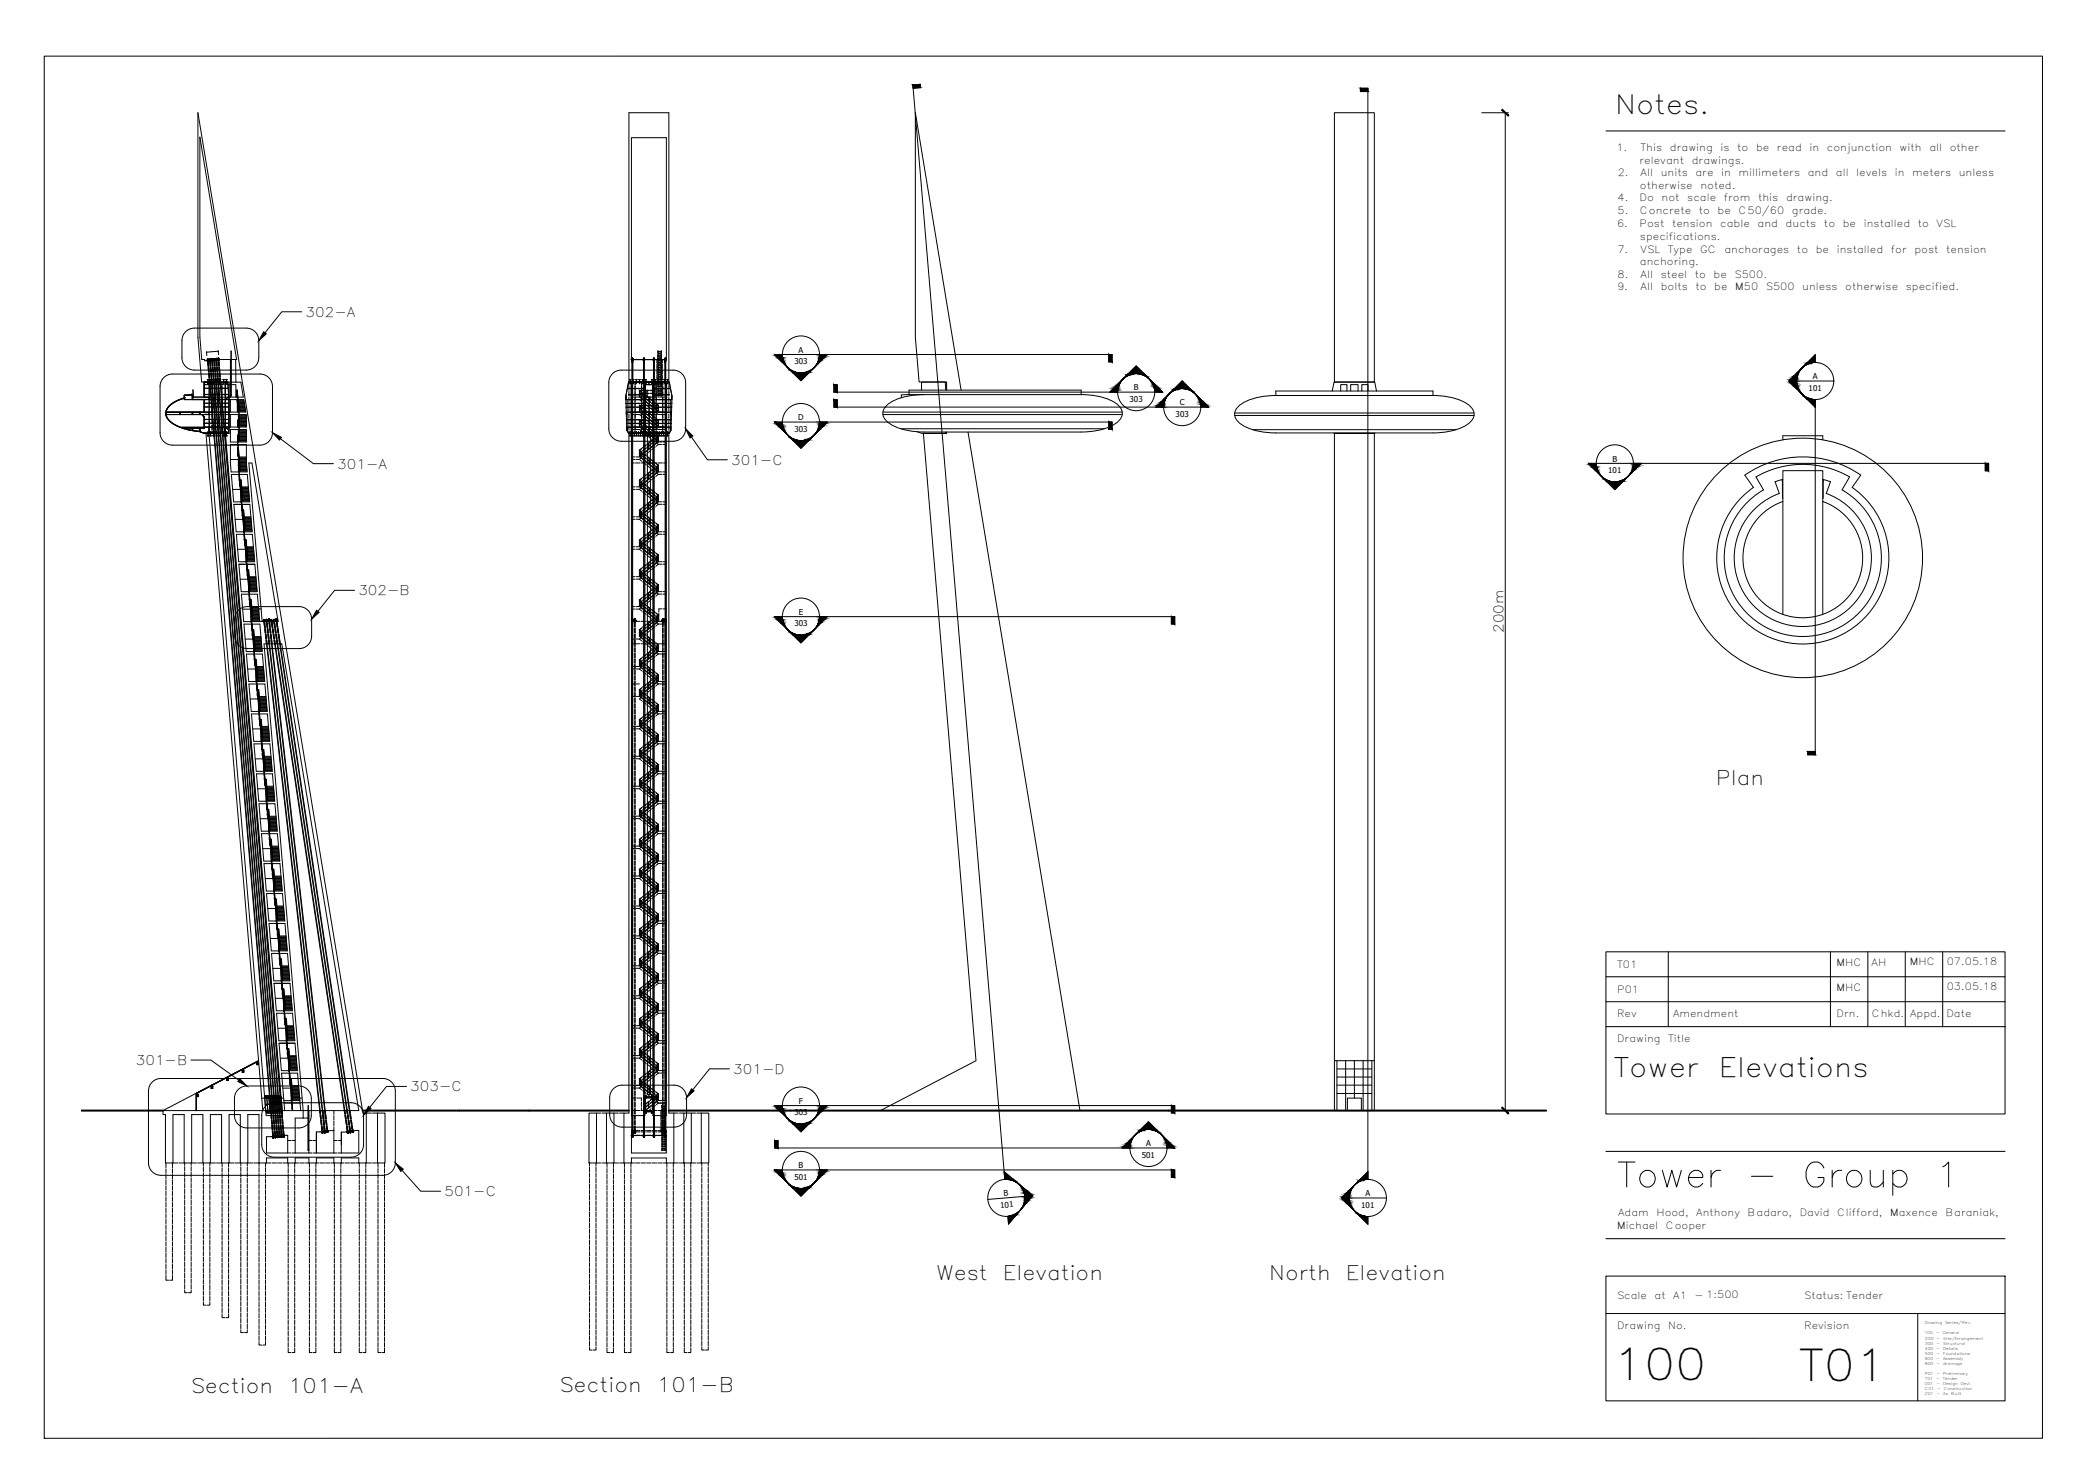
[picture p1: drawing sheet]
<svg xmlns="http://www.w3.org/2000/svg" width="841mm" height="594mm" viewBox="0 0 841 594" stroke-linecap="round" stroke-linejoin="round" font-family="sans-serif">
<defs><g id="words">
<text font-size="19.4" x="647.7" y="480.5">Tower - Group 1</text>
<g font-size="17.5">
<text x="646.5" y="553.2">100</text>
<text x="721.1" y="553.4">T01</text>
</g>
<g font-size="10.8">
<text x="646.9" y="431.7">Tower</text>
<text x="689" y="431.7">Elevations</text>
</g>
<text font-size="10.7" x="647.4" y="45.5">Notes.</text>
<g font-size="8.1">
<text x="687.8" y="314.6">Plan</text>
<text x="375.4" y="513.3">West</text>
<text x="402" y="513.3">Elevation</text>
<text x="508.8" y="513.1">North</text>
<text x="539.5" y="513.1">Elevation</text>
<text x="224.2" y="557.9">Section</text>
<text x="263.3" y="557.9">101-B</text>
<text x="76.4" y="558.4">Section</text>
<text x="115.5" y="558.4">101-A</text>
</g>
<g font-size="5.4">
<text x="122.5" y="127">302-A</text>
<text x="135.2" y="187.8">301-A</text>
<text x="293.1" y="186.3">301-C</text>
<text x="143.6" y="238.6">302-B</text>
<text x="602.7" y="253.7" transform="rotate(-90 602.7 253.7)">200m</text>
<text x="54.4" y="426.9">301-B</text>
<text x="293.9" y="430.4">301-D</text>
<text x="164.5" y="437.5">303-C</text>
<text x="178.2" y="479.5">501-C</text>
</g>
<g font-size="4">
<text x="648" y="60.5">1.</text>
<text x="657.2" y="65.6">relevant</text>
<text x="657.6" y="60.5">This</text>
<text x="669.4" y="60.5">drawing</text>
<text x="678.2" y="65.6">drawings.</text>
<text x="689.7" y="60.5">is</text>
<text x="696.4" y="60.5">to</text>
<text x="703.9" y="60.5">be</text>
<text x="712.3" y="60.5">read</text>
<text x="725.4" y="60.5">in</text>
<text x="732.3" y="60.5">conjunction</text>
<text x="761.5" y="60.5">with</text>
<text x="773.4" y="60.5">all</text>
<text x="781.6" y="60.5">other</text>
<text x="648.5" y="70.6">2.</text>
<text x="657.7" y="70.6">All</text>
<text x="665.7" y="70.6">units</text>
<text x="679.7" y="70.6">are</text>
<text x="689.9" y="70.6">in</text>
<text x="696.9" y="70.6">millimeters</text>
<text x="724.7" y="70.6">and</text>
<text x="736" y="70.6">all</text>
<text x="744.1" y="70.6">levels</text>
<text x="759.6" y="70.6">in</text>
<text x="766.5" y="70.6">meters</text>
<text x="785.2" y="70.6">unless</text>
<text x="657.4" y="75.6">otherwise</text>
<text x="681.6" y="75.6">noted.</text>
<text x="648.5" y="80.7">4.</text>
<text x="657.2" y="80.7">Do</text>
<text x="666.1" y="80.7">not</text>
<text x="676.3" y="80.7">scale</text>
<text x="691" y="80.7">from</text>
<text x="704.8" y="80.7">this</text>
<text x="716" y="80.7">drawing.</text>
<text x="648.4" y="85.9">5.</text>
<text x="657.4" y="85.9">Concrete</text>
<text x="681" y="85.9">to</text>
<text x="688.5" y="85.9">be</text>
<text x="696.9" y="85.9">C50/60</text>
<text x="718.3" y="85.9">grade.</text>
<text x="648.3" y="91.2">6.</text>
<text x="657.2" y="91.2">Post</text>
<text x="670.3" y="91.2">tension</text>
<text x="689.6" y="91.2">cable</text>
<text x="704.5" y="91.2">and</text>
<text x="715.8" y="91.2">ducts</text>
<text x="731.2" y="91.2">to</text>
<text x="738.7" y="91.2">be</text>
<text x="747.1" y="91.2">installed</text>
<text x="768.8" y="91.2">to</text>
<text x="776.3" y="91.2">VSL</text>
<text x="648.4" y="101.2">7.</text>
<text x="657.4" y="96.2">specifications.</text>
<text x="657.7" y="101.2">VSL</text>
<text x="668.5" y="101.2">Type</text>
<text x="681.6" y="101.2">GC</text>
<text x="691.2" y="101.2">anchorages</text>
<text x="720.3" y="101.2">to</text>
<text x="727.9" y="101.2">be</text>
<text x="736.3" y="101.2">installed</text>
<text x="758" y="101.2">for</text>
<text x="767.4" y="101.2">post</text>
<text x="780.2" y="101.2">tension</text>
<text x="657.4" y="106.3">anchoring.</text>
<text x="648.4" y="111.3">8.</text>
<text x="657.7" y="111.3">All</text>
<text x="665.7" y="111.3">steel</text>
<text x="679.4" y="111.3">to</text>
<text x="686.9" y="111.3">be</text>
<text x="695.3" y="111.3">S500.</text>
<text x="648.3" y="116.3">9.</text>
<text x="657.7" y="116.3">All</text>
<text x="665.7" y="116.3">bolts</text>
<text x="679.7" y="116.3">to</text>
<text x="687.2" y="116.3">be</text>
<text x="695.6" y="116.3">M50</text>
<text x="707.9" y="116.3">S500</text>
<text x="722.4" y="116.3">unless</text>
<text x="739.7" y="116.3">otherwise</text>
<text x="764" y="116.3">specified.</text>
<text x="648.3" y="388">T01</text>
<text x="736.2" y="387.3">MHC</text>
<text x="750.3" y="387.2">AH</text>
<text x="765.6" y="387">MHC</text>
<text x="780.4" y="386.9">07.05.18</text>
<text x="648.3" y="398">P01</text>
<text x="736.2" y="397.3">MHC</text>
<text x="780.4" y="396.9">03.05.18</text>
<text x="648.3" y="407.6">Rev</text>
<text x="670.7" y="407.6">Amendment</text>
<text x="736.3" y="407.6">Drn.</text>
<text x="750.4" y="407.6">Chkd.</text>
<text x="765.7" y="407.6">Appd.</text>
<text x="780.3" y="407.6">Date</text>
<text x="648.3" y="417.6">Drawing</text>
<text x="668.7" y="417.6">Title</text>
<text x="648.7" y="487.6">Adam</text>
<text x="664" y="487.6">Hood,</text>
<text x="680" y="487.6">Anthony</text>
<text x="700.6" y="487.6">Badaro,</text>
<text x="721.4" y="487.6">David</text>
<text x="736.4" y="487.6">Clifford,</text>
<text x="757.7" y="487.6">Maxence</text>
<text x="779.8" y="487.6">Baraniak,</text>
<text x="648.3" y="492.6">Michael</text>
<text x="667.8" y="492.6">Cooper</text>
<text x="648.3" y="520.5">Scale</text>
<text x="663.3" y="520.5">at</text>
<text x="670.7" y="520.5">A1</text>
<text x="679.2" y="520.5">- 1:500</text>
<text x="723.3" y="520.5">Status: Tender</text>
<text x="648.3" y="532.6">Drawing</text>
<text x="668.7" y="532.6">No.</text>
<text x="723.3" y="532.6">Revision</text>
</g>
<g font-size="3.2">
<text x="320.1" y="141.4">A</text>
<text x="318.4" y="145.9">303</text>
<text x="726.7" y="152.1">A</text>
<text x="452.8" y="161">303</text>
<text x="454.5" y="156.5">B</text>
<text x="725" y="156.6">101</text>
<text x="471.3" y="167">303</text>
<text x="472.9" y="162.5">C</text>
<text x="318.4" y="173">303</text>
<text x="320" y="168.5">D</text>
<text x="646.4" y="185.1">B</text>
<text x="644.7" y="189.6">101</text>
<text x="318.4" y="251">303</text>
<text x="320.2" y="246.5">E</text>
<text x="320.2" y="442.5">F</text>
<text x="318.4" y="447">303</text>
<text x="459.4" y="459.5">A</text>
<text x="457.7" y="464">501</text>
<text x="318.4" y="472.8">501</text>
<text x="320.1" y="468.3">B</text>
<text x="402.4" y="479.6" transform="rotate(-5 402.4 479.6)">B</text>
<text x="547.4" y="479.6">A</text>
<text x="401.1" y="484.2" transform="rotate(-5 401.1 484.2)">101</text>
<text x="545.7" y="484.1">101</text>
</g>
<g font-size="1.6">
<text x="771.6" y="530.9">Drawing</text>
<text x="779.7" y="530.9">Series/Rev.</text>
<text x="771.5" y="534.9">100</text>
<text x="771.6" y="539.1">300</text>
<text x="771.7" y="537.1">200</text>
<text x="776.1" y="534.9">-</text>
<text x="776.3" y="539.1">-</text>
<text x="776.3" y="537.1">-</text>
<text x="778.8" y="534.9">General</text>
<text x="779" y="539.1">Structural</text>
<text x="779" y="537.1">Site/Arrangement</text>
<text x="771.6" y="545.2">600</text>
<text x="771.6" y="543.2">500</text>
<text x="771.6" y="541.1">400</text>
<text x="776.2" y="545.2">-</text>
<text x="776.3" y="543.2">-</text>
<text x="776.3" y="541.1">-</text>
<text x="778.9" y="545.2">Assembly</text>
<text x="779" y="543.2">Foundations</text>
<text x="779" y="541.1">Details</text>
<text x="771.6" y="551.2">P01</text>
<text x="771.6" y="547.2">800</text>
<text x="776.3" y="551.2">-</text>
<text x="776.3" y="547.2">-</text>
<text x="779" y="551.2">Preliminary</text>
<text x="779" y="547.2">drainage</text>
<text x="771.6" y="555.2">D01</text>
<text x="771.6" y="557.2">C01</text>
<text x="771.7" y="553.2">T01</text>
<text x="776.1" y="553.2">-</text>
<text x="776.3" y="555.2">-</text>
<text x="776.6" y="557.2">-</text>
<text x="778.8" y="553.2">Tender</text>
<text x="779" y="555.2">Design</text>
<text x="779.2" y="557.2">Construction</text>
<text x="786" y="555.2">Devl.</text>
<text x="771.6" y="559.2">Z01</text>
<text x="776.3" y="559.2">-</text>
<text x="779" y="559.2">As</text>
<text x="782.2" y="559.2">Built</text>
</g>
<text font-size=".5" x="84.3" y="141" transform="rotate(-5 84.3 141)">2360</text>
</g></defs>
<!-- layer: CabEnvelope -->
<g fill="none" stroke="#000" stroke-width=".4">
<path d="M364.4 158.2l-3.1 .1v1.1M364.4 158.2v-1.8h69v1.8M364.4 158.2h69M369.4 156.4v-3.2l9.5-.1 .2 3.3M370.4 158.2a23.2 23.2 0 0 0-14.8 4.2 4.3 4.3 0 0 0 .9 7.3 24.8 24.8 0 0 0 13.9 3.5h63a23.2 23.2 0 0 0 14.8-4.2 4.3 4.3 0 0 0-.9-7.3 24.7 24.7 0 0 0-13.9-3.5M511.4 158.5a23.2 23.2 0 0 0-14.8 4.2 4.3 4.3 0 0 0 .9 7.4 24.8 24.8 0 0 0 13.9 3.5l63-.1a23.2 23.2 0 0 0 14.9-4.2 4.3 4.3 0 0 0-.9-7.3 24.7 24.7 0 0 0-14-3.5M511.4 158.5v-1.8h63v1.8M511.4 158.5h63M534.1 156.7l.7-3.5h16.3l.7 3.5M537.5 156.7v-2.5h2.4v2.5M541.4 156.7v-2.5h3v2.5M545.9 156.7v-2.5h2.5v2.5"/>
<path d="M353.9 165.2h96M353.9 166.2h96M361.1 171.9h81.6M367.8 173.1l1.6 .6h9.5l.2-.5M495 165.6h95.9M495 166.5h95.9M502.1 172.2h81.6M534.7 173.6h16.5M699.5 190.5a40.5 40.5 0 0 1 46.4 0l-3.4 4.9a34.5 34.5 0 0 1 6 51.2 34.5 34.5 0 0 1-51.6 0 34.5 34.5 0 0 1 6-51.2zM703.9 191.2a37.5 37.5 0 0 1 37.5 0l-3 5.2a31.5 31.5 0 0 1 8.4 47.5 31.5 31.5 0 0 1-48.2 0 31.5 31.5 0 0 1 8.3-47.5zM714.3 192.3l.4 7.5M714.7 192.2l-3.1 .9 1.7 4.7a27.5 27.5 0 0 0-12.7 42.3 27.5 27.5 0 0 0 44.2 0 27.5 27.5 0 0 0-12.7-42.3l1.7-4.7-3.1-.9"/>
<path d="M731.1 192.3l-.3 .9-.1 6.6M714.7 201.1a24 24 0 0 0-11.3 36.8 24 24 0 0 0 38.6 0 24 24 0 0 0-11.3-36.8"/>
<circle cx="722.7" cy="223.6" r="48"/>
</g>
<!-- layer: SiteXsect -->
<path d="M32.6 445.2h32.7M145.3 445.2h106.8M268.1 445.2h351.7" fill="none" stroke="#000" stroke-width=".8"/>
<!-- layer: BuildingEnvelope -->
<path d="M379.5 156.4v-3.3h-11.1l-1.5-17.9v-90l18.4 111.2M534.9 153.2v-108h16v108M534.9 153.1h16M379.5 173.2v.6h-9.3l21.1 251.4-38.4 20h80l-44.9-272M534.9 173.7v271.5h16v-271.5M534.9 173.8h16M714.7 176.3v-1.6h16v1.6M714.7 246.3v-57.6h16v57.6M534.9 425.2h16M535.9 425.2v20M549.9 425.2v20" fill="none" stroke="#000" stroke-width=".4"/>
<!-- layer: Cladding01 -->
<path d="M535.9 438.3h14M535.9 435h14M535.9 431.7h14M535.9 428.5h14M539.4 425.2v20M542.9 425.2v15M546.4 425.2v20M540.1 445.2v-5h5.6v5" fill="none" stroke="#000" stroke-width=".4"/>
<!-- layer: Steel -->
<g fill="none" stroke="#000" stroke-width=".4">
<path d="M74 158.4v1.8v-1.8l2.9-.1v1.9M76.8 158.3l-3 .1v1.8h8v5h-15.4v1h14.5l.9 1v4.5h-7v.4l5 .9 2 .7h3.9M76.8 158.3h.1M76.8 158.3h.4M77.3 159.2h5M81.8 158.1h.1M81.8 158.2h.1M81.8 155.6h.1M81.8 155.7h.1M81.8 153.3h.5M81.9 153.3v6h.4M81.9 154.2h.4"/>
<path d="M81.9 154.1h.4M83.9 153.2v20.5M84 153.2h-2.2v6M84.2 153.2h.6M85 153.2h.7M85.9 153.2h.6M86.7 153.2h.7M87.6 153.2h.6M88.4 153.2h2.9l.4 5.9v13.2l-.4 1.4h-1.1M90.3 153.2v20.5M251 158.8l.1 1.4M252 153.2l-1.1 5.6"/>
<path d="M253.1 153.2h.3M253.6 153.2h4.4M258.2 153.2h3.8M262.2 153.2h4.4M266.8 153.2h.3M268.3 153.2l1.1 5.6M269.2 158.8v1.4M66.4 165.3l.2 .9 .2-.9M72 165.3v.9M75 172.1v-.4v.4l1.9 .5M76.8 172.6h.4M76.8 172.5v.1"/>
<path d="M76.9 165.3v.9M76.9 171.7v.9M79.8 173h.4M79.8 172.9v.1M79.9 171.7v1.3l-3-.4M79.9 173l2 .7 .4-.1M79.9 165.3v.9M80.9 166.2l1 1-.1 4.5M81 166.2l.9 1-.1 .9M81.8 169.7h.1M81.8 169.6h.1M81.8 168.2h.1"/>
<path d="M81.8 163.1h.1M81.8 163.2h.1M81.8 161.6h.1M81.8 161.7h.1M81.8 173.6v.1M81.9 160.2v5M81.9 171.3h.4M81.9 171.2h.4M82.3 166.1h-.4l.4 .1M85.9 173.7h.6M86.7 173.7h.7M87.6 173.7h.7"/>
<path d="M88.5 173.7h.6M89.3 173.7h.7M251.2 166.2h.2M251.4 160.2v1.4M251.4 161.8v3.4M251.4 165.3v2.9M251.4 168.3v1.4M251.4 169.8v1.4M251.6 171.3l-.2 1.3 .6 1.1M253.1 173.7h.3M253.6 173.7h4.4M258.2 173.7h3.8"/>
<path d="M262.2 173.7h4.4M266.8 173.7h.3M268.7 171.3l.1 1.3M268.8 166.2h.2M268.8 172.6l-.5 1.1M268.8 160.2v1.4M268.8 161.8v3.4M268.8 165.3v2.9M268.8 168.3v1.4M268.8 169.8v1.4M78.7 438.6h.1M78.8 438.7h.8v.9h-.8z"/>
<path d="M78.8 438.3l-.1 .4M79 438.2v.5M79 438.8h.1M79 439.1h.1M79 439.4h.1M79.4 438.8h.1M79.4 439.1h.1M79.4 439.4h.1M84.6 435.4h.8v1h-.8zM84.7 435.6h.1M84.7 435.8h.1M84.7 436.1h.1"/>
<path d="M84.8 435.2v.2M84.9 435.2v.2M85.1 435v.4M85.2 435.6h.1M85.2 435.8h.1M85.2 436.1h.1M85.2 435v.4M90.8 432.1h.8v1h-.8zM91 432.3h.1M91 432.6h.1M91 432.9h.1M91 431.9v.3"/>
<path d="M91.1 431.9v.3M91.3 431.8v.4M91.4 432.3h.1M91.4 432.6h.1M91.4 432.9h.1M91.4 431.7v.5M97 428.9h.8v.9h-.8zM97.2 429.1h.1M97.2 429.3h.1M97.2 429.6h.1M97.2 428.7v.2M97.3 428.6v.3"/>
<path d="M97.5 428.5v.4M97.6 429.1h.1M97.6 429.3h.1M97.6 429.6h.1M97.6 428.5v.4M102.9 425.8h.8v1h-.8zM103 426h.1M103 426.3h.1M103 426.6h.1M103.4 426h.1M103.4 426.3h.1M103.4 426.6h.1"/>
<path d="M103.5 425.4v.5M103.6 425.4v.5M106.9 439.8l.5 5.8M107.7 439.8l.5 5.8M107.8 439.8l.5 5.8M108.1 439.8h-2l.5 5.8h2M108.3 439.8h.6M108.6 439.8l.5 5.8M109.1 439.8h.7M109.4 439.8l.5 5.8M110 439.8h.6M110.3 439.8l.5 5.8"/>
<path d="M110.8 439.8h.7M111.1 439.8l.5 5.8M111.7 439.8h.6M111.9 439.8l.5 5.8-.4-5.8M112.5 439.8l.5 5.8M258.5 439.8l-.3 .3M261.7 439.8l.3 .3M106.1 440.2h2M106.1 440.3h2M106.3 442.7h2M106.5 445.1l2 .1M108.3 440.2h.7"/>
<path d="M108.3 440.3h.7M108.5 442.7h.7M108.7 445.1l.7 .1M108.8 445.6h.6M109.2 440.2h.6M109.2 440.3h.6M109.4 442.7h.6M109.6 445.1l.6 .1M109.6 445.6h.7M110 440.3h.7M110 440.2h.7M110.2 442.7h.7"/>
<path d="M110.4 445.1l.7 .1M110.5 445.6h.6M110.9 440.2h.6M110.9 440.3h.6M111.1 442.7h.6M111.3 445.1l.6 .1M111.3 445.6h.7M111.7 440.3h.7M111.7 440.2h.7M111.9 442.7h.7M112.1 445.1l.7 .1M112.2 445.6h.6"/>
<path d="M112.6 440.2h.1M112.6 440.3h.1M112.8 442.7h.1M113 445.1h.1M258.2 445.3l.3 .3M262 445.3l-.3 .3"/>
</g>
<!-- layer: ConcSection -->
<g fill="none" stroke="#000" stroke-width=".4">
<path d="M80.1 55l14.7 89.1h-.3l.1 9.1h2l.9 6h-5.1v-15.1l-10.3 .6v-.6h-1.2l-.8-8.9zM253.2 144.2l-.1-89h14l-.1 89M253.4 145.2v7.9M253.4 153.1h-1.3v-107.9h16v107.9h-1.3M253.7 145.2l-.1 7.9h4.4M253.8 144.2h4M258 145.2v7.9M258.3 145.2l-.1 7.9h3.8M258.4 144.2h3.4M262 145.2v7.9M262.3 145.2l-.1 7.9h4.4v-7.9M262.4 144.2h4"/>
<path d="M266.9 145.2v7.9M92.4 160.2h5.3l.8 5h-6.1zM92.4 166.2h6.3l.1 5h-6.4zM92.4 172.2h6.4v5h-6.4zM92.4 178.2h6.4l.3 11h-6.4zM258.5 173.8h1v264.9h1.2v-264.9h1v265.9h-3.2zM92.7 190.2h6.4l1 11h-6.4zM99.8 185.6h1.2l10.5 63.5-13.8 .1-.9-11h6.4l.5 5.9h1zM93.7 202.2h6.5l.9 11h-6.4zM94.8 214.2h6.4l.9 11h-6.4zM95.8 226.2h6.4l.9 11h-6.4zM97.8 250.2h6.4l.9 11h-6.4z"/>
<path d="M105.8 258.1h7.2l30.8 187.1h-20v17h-5.5v-14h3.2v-3zM98.8 262.2h6.4l.9 11h-6.4zM99.8 274.2h6.4l.9 11h-6.4zM100.8 286.2h6.4l.9 11h-6.4zM101.8 298.2h6.4l.9 11h-6.4zM102.8 310.2h6.4l.9 11h-6.4zM103.8 322.2h6.4l.9 11h-6.4zM104.8 334.2h6.4l.9 11h-6.4zM105.8 346.2h6.4l.9 11h-6.3zM106.8 358.2h6.4l1 11h-6.4zM107.8 370.2h6.4l1 11h-6.4zM108.8 382.2h6.5l.9 11h-6.4z"/>
<path d="M109.8 394.2h6.5l.9 11h-6.4l-.9-11M110.9 406.2h6.4l.9 11h-6.4zM111.8 418.2h6.5l.9 11h-6.4l-.9-11M112.9 430.2h6.4l.9 11h-6.4zM106.8 455.7l8.5-.6v7.1h-8.5zM113.9 442.2h6.4l.2 3h-6.4zM126.8 453.7l7-.5v9h-7zM136.8 453.8l7-.6v9h-7zM151.3 446.2h3v20h-3zM236.1 446.2h3v20h-3zM243.1 446.2h3v20h-3zM253.2 455.2l-.1 7h14l-.1-7"/>
<path d="M253.4 447.2v7M253.4 447.2h-.3v-273.4h-1v272.4h-2v20h3v-2h14v2h3v-20h-2v-272.4h-1v273.4h-.3M253.8 455.2h4M258 447.2v7M258 447.2h-4.4l.1 7M258.4 455.2h3.4M262 447.2v7M262 447.2h-.3v-1.5h-3.2v1.5h-.3l.1 7M262.3 454.2l-.1-7h4.4v7M262.4 455.2h4M266.9 447.2v7M274.1 446.2h3v20h-3z"/>
<path d="M281.1 446.2h3v20h-3zM66.3 466.2v-19.4h-1v-1.6h40l-22.7-271.4h1.2l22.9 273.4h6.6l-22.9-273.4h1.5v-20.7h-11.1l-1.5-17.9v-90l66.2 401h1.3v20h-3v-2h-7v2h-3v-2h-7v2h-3v-2h-5.5v2h-3v-2h-8.5v2h-3v-19.4h-4.5v19.4h-3v-19.4h-4.5v19.4h-3v-19.4h-4.5v19.4h-3v-19.4h-4.5v19.4h-3v-19.4h-4.5v19.4"/>
</g>
<!-- layer: Dim01 -->
<g fill="none" stroke="#000" stroke-width=".4">
<path d="M365.9 34l3-.2 .1 1.3-3 .3zM365.9 34l36.9 438.8M545.3 35.4h3v1.3h-3zM548.3 35.4v437.4a7.4 7.4 0 0 0-7.4 7.4 7.4 7.4 0 0 0 7.4 7.5v3l-10.5-10.5 10.5-10.5M594 45.2h10.7M603.4 45.2v400M74.7 132.7a5 5 0 0 1 3.2-1.2h20.8a5 5 0 0 1 5 5v6.9a5 5 0 0 1-5 5h-20.8a5 5 0 0 1-5-5v-6.9a5 5 0 0 1 1.8-3.8zM121 125h-8l-6.8 8.4M65.3 151.7l.6-.6a4.9 4.9 0 0 1 3.3-1.2h35a5 5 0 0 1 5 5v18.5a5 5 0 0 1-5 5h-35a5 5 0 0 1-5-5v-18.5a5 5 0 0 1 1.1-3.2zM82.8 141.1l.1 1.5M87.5 140.7l.1 1.5M87.5 140.8l-4.7 .4"/>
<path d="M249 148.4a5 5 0 0 0-4.9 5l-.1 18.5a5 5 0 0 0 5 5h20.9a5 5 0 0 0 4.9-5l.1-18.5a5 5 0 0 0-5.1-5M249 148.4h20.9M313.6 142.1a7.4 7.4 0 0 0 7.5 7.4 7.4 7.4 0 0 0 7.4-7.4M313.6 142.1h132.2M313.6 142.1h-3.1l10.6 10.5 10.5-10.5h-3.1M334.3 157.2h131.7l-10.5-10.5-10.6 10.5h3.1M334.3 154.2h1.3v3h-1.3zM444.5 142.1h1.3v3h-1.3zM448 157.2a7.4 7.4 0 0 1 7.5-7.5 7.4 7.4 0 0 1 7.4 7.5M720.2 152.7h14.9M112.4 175.9l13.2 10h8M277.2 175.2l6.4 9.1h8"/>
<path d="M313.6 169.2a7.4 7.4 0 0 0 7.5 7.4 7.4 7.4 0 0 0 7.4-7.4M313.6 169.2h132.2M313.6 169.2h-3.1l10.6 10.5 10.5-10.5h-3.1M334.3 163.2h147.1M334.3 160.2h1.3v3h-1.3zM444.5 169.2h1.3v3h-1.3zM466.5 163.2a7.4 7.4 0 0 1 7.4-7.5 7.4 7.4 0 0 1 7.5 7.5M466.5 163.2h-3.1l10.5-10.5 10.5 10.5h-3M727.7 163.3l-10.6-10.6 10.6-10.5v3.1a7.4 7.4 0 0 0-7.5 7.4 7.4 7.4 0 0 0 7.5 7.5v142.4M639.9 185.7a7.4 7.4 0 0 0 7.4 7.5 7.4 7.4 0 0 0 7.5-7.5M654.8 185.8h3.1l-10.6 10.5-10.5-10.5h160.4M795.8 185.8h1.4v2.9h-1.4z"/>
<path d="M142.1 236.6h-8l-6.7 8.5M124.9 248.2a5 5 0 0 0-5-5h-20.8a5 5 0 0 0-5 5v6.8a5 5 0 0 0 5 5h20.8a5 5 0 0 0 5-5M124.9 248.2v6.8M313.6 247.2a7.4 7.4 0 0 0 7.5 7.4 7.4 7.4 0 0 0 7.4-7.4M313.6 247.2h157.3M313.6 247.2h-3.1l10.6 10.5 10.5-10.5h-3.1M469.6 247.2h1.3v3h-1.3zM724.7 301.2h3v1.4h-3zM60.7 434.1l.6-.6a4.9 4.9 0 0 1 3.2-1.2h89a5 5 0 0 1 5 5v28.8a5 5 0 0 1-5 5h-89a5 5 0 0 1-5-5v-28.8a5 5 0 0 1 1.2-3.2zM76.5 424.9h8l11.2 8.1M95.2 437.1l.6-.6a4.9 4.9 0 0 1 3.2-1.2h20.8a5 5 0 0 1 5 5v6.8a5 5 0 0 1-5 5h-20.8a5 5 0 0 1-5-5v-6.8a5 5 0 0 1 1.2-3.2zM163 435.5h-8l-6.8 8.4"/>
<path d="M292.4 428.5h-8l-6.7 8.4M106.7 443.2a5 5 0 0 1 3.2-1.2h30.8a5 5 0 0 1 5 5v11.9a5 5 0 0 1-5 5h-30.8a5 5 0 0 1-5-5v-11.9a5 5 0 0 1 1.8-3.8zM249.4 451.8a5 5 0 0 1-5-5v-6.8a5 5 0 0 1 5-5h20.8a5 5 0 0 1 5 5v6.8a5 5 0 0 1-5 5M249.4 451.8h20.8M310.5 457.2h1.4v3h-1.4zM313.6 443.2a7.4 7.4 0 0 0 7.5 7.4 7.4 7.4 0 0 0 7.4-7.4M313.6 443.2h157.3M313.6 443.2h-3.1l10.6 10.5 10.5-10.5h-3.1M469.6 443.2h1.3v3h-1.3zM594 445.2h10.7M161.1 469.1l7.5 8.4h8M310.5 460.2h157.3"/>
<path d="M313.6 469a7.4 7.4 0 0 0 7.5 7.4 7.4 7.4 0 0 0 7.4-7.4M313.6 469h157.3M313.6 469h-3.1l10.6 10.5 10.5-10.5h-3.1M402.5 469.7l11.4 9.6-9.6 11.4-.3-3.1a7.4 7.4 0 0 0 6.8-8 7.4 7.4 0 0 0-8-6.8zM410.8 479.6l-14.8 1.2M449.9 460.2l10.5-10.5 10.5 10.5h-3.1a7.4 7.4 0 0 0-7.4-7.5 7.4 7.4 0 0 0-7.5 7.5zM469.6 469h1.3v3h-1.3zM540.9 480.2h14.9"/>
<circle cx="321.1" cy="142.1" r="7.4"/>
<circle cx="455.5" cy="157.2" r="7.4"/>
<circle cx="727.7" cy="152.7" r="7.4"/>
<circle cx="321.1" cy="169.2" r="7.4"/>
<circle cx="473.9" cy="163.2" r="7.4"/>
<circle cx="647.3" cy="185.7" r="7.4"/>
<circle cx="321.1" cy="247.2" r="7.4"/>
<circle cx="321.1" cy="443.2" r="7.4"/>
<circle cx="321.1" cy="469" r="7.4"/>
<circle cx="460.4" cy="460.2" r="7.4"/>
<circle cx="403.4" cy="480.2" r="7.4"/>
<circle cx="548.3" cy="480.2" r="7.4"/>
</g>
<!-- layer: 0 -->
<g fill="#000" stroke="#000" stroke-width=".4">
<path d="M602 44.1l2.5 2.5 .3-.3zM602.3 43.8l2.5 2.5-2.8-2.2z"/>
<path d="M602.3 443.8l-.3 .3 2.8 2.2zM602 444.1l2.8 2.2-.3 .3z"/>
</g>
<!-- layer: Conc -->
<g fill="none" stroke="#000" stroke-width=".4">
<path d="M92.4 154.2h.2M92.4 153.2h2.2M92.4 144.1h2.1M92.7 154.2h1.9v5M253.1 144.1h.1M253.8 144.1h4M258.4 144.1h3.4M262.4 144.1h4M267 144.1h.1M83.8 173.8h6.6M95 160.2l.2 2.2M95.1 160.2l.2 2.2"/>
<path d="M95.1 160.5h.3M95.1 160.8h.3M95.2 161.1h.2M95.2 161.4h.2M95.2 161.7h.2M95.3 163.3v.6M95.3 162h.3M95.3 162.5l.1 1.4M95.3 162.3h.3M95.3 164l.1 1.2M95.3 162.7h.4M95.4 163h.3"/>
<path d="M95.4 163.3h.3M95.4 163.6h.3M95.5 164l.1 1.2M95.5 164.2h.2M95.5 161.7h.1M95.5 161.4h.1M95.5 164.6h.2M95.5 160.5h2.2M95.6 164.9h.1M95.6 176.6h.2M95.6 176.2h.2M95.6 175.9h.2"/>
<path d="M95.6 175.6h.2M95.6 175.3h.2M95.6 175h.2M95.6 174.7h.2M95.6 174.3h.2M95.6 174h.2M95.6 173.7h.2M95.6 173.4h.2M95.6 173.1h.2M95.6 172.8h.2M95.6 172.5h.2M95.6 166.2v3.5"/>
<path d="M95.6 169.8v1.4M95.6 172.2v3.5M95.6 175.8v1.4M95.6 178.2v8.2M95.6 176.9h3.2M95.6 170.6h.2M95.6 170.2h.2M95.6 169.9h.2M95.6 169.6h.2M95.6 169.3h.2M95.6 169h.2M95.6 168.7h.2"/>
<path d="M95.6 168.3h.2M95.6 168h.2M95.6 167.7h.2M95.6 167.4h.2M95.6 167.1h.2M95.6 166.8h.2M95.6 166.5h.2M95.6 170.9h3.2M95.6 160.8h2.2M95.6 161.1h2.3M95.6 161.4h2.3M95.7 161.7h2.3"/>
<path d="M95.7 162h2.3M95.8 162.3h2.3M95.8 164.9h2.7M95.8 164.6h2.6M95.8 164.2h2.6M95.8 163.9h2.5M95.8 163.6h2.5M95.8 163.3h2.4M95.8 163h2.4M95.8 162.7h2.3M95.9 176.6h2.9M95.9 176.2h2.9"/>
<path d="M95.9 175.9h2.9M95.9 175.6h2.9M95.9 175.3h2.9M95.9 175h2.9M95.9 174.7h2.9M95.9 174.3h2.9M95.9 174h2.9M95.9 173.7h2.9M95.9 173.4h2.9M95.9 173.1h2.9M95.9 172.8h2.9M95.9 172.5h2.9"/>
<path d="M95.9 170.6h2.9M95.9 170.2h2.9M95.9 169.9h2.9M95.9 169.6h2.9M95.9 169.3h2.9M95.9 169h2.9M95.9 168.7h2.9M95.9 168.3h2.9M95.9 168h2.9M95.9 167.7h2.9M95.9 167.4h2.9M95.9 167.1h2.9"/>
<path d="M95.9 166.8h2.9M95.9 166.5h2.9M253.1 173.8h.3M253.6 173.8h4.4M258.2 173.8h.3M259.5 173.8h1.2M261.7 173.8h.3M262.2 173.8h4.4M266.8 173.8h.3M92.4 184.2h3.2M95.6 185.7h.2M95.6 185.4h.2"/>
<path d="M95.6 185.1h.2M95.6 184.8h.2M95.6 184.5h.2M95.6 184.1h.2M95.6 183.8h.2M95.6 183.5h.2M95.6 183.2h.1M95.6 185.7v.7M95.6 186h.4M95.6 186.3h.4M95.7 186.7h.4M95.7 187h.4"/>
<path d="M95.7 188.5l.1 .7M95.7 183.2h.1M95.7 187.7l.2 1.5M95.8 187.9h.3M95.8 188.2h.3M95.8 188.6h.3M95.9 190.2l.7 8.2M95.9 188.9h3.1M95.9 183.2h2.9M95.9 183.5h2.9M95.9 185.1h.1M95.9 185.7h.1"/>
<path d="M95.9 185.4h.1M96 183.8h2.8M96 190.2l.4 5M96 184.1h2.8M96 184.5h2.8M96 184.8h2.8M96.1 187.3h-.4v.3M96.1 185.1h2.7M96.1 185.4h2.7M96.1 185.7h2.7M96.1 186h2.7M96.2 186.3h2.6"/>
<path d="M96.2 188.6h2.8M96.2 188.2h2.8M96.2 187.9h2.8M96.2 187.6h2.7M96.2 187.3h2.7M96.2 187h2.7M96.2 186.7h2.6M96.4 195.2v1h-3.2M96.4 195.2h.2M96.4 195.2l.3 3.2M96.4 195.5h.4M96.4 195.8h.4"/>
<path d="M96.5 196.1h.3M96.5 196.5h.3M96.5 196.8h.3M96.6 197.1h.2M96.6 197.4h.2M96.6 197.7h.2M96.6 198h.4M96.7 198.3h.4M96.7 198.7h.4M96.7 199h.4M96.7 195.2h.1M96.8 199.7l.1 1.5"/>
<path d="M96.8 199.9h.3M96.9 195.2h2.7M96.9 195.5h2.7M96.9 197.7h.1M96.9 197.4h.1M96.9 197.1h.1M97 195.8h2.6M97 196.1h2.6M97 196.5h2.7M97 196.8h2.7M97.1 199.3h-.4v.3M97.1 197.1h2.6"/>
<path d="M97.1 197.4h2.6M97.1 197.7h2.7M97.1 198h2.7M97.2 198.3h2.6M97.2 199.9h2.8M97.2 199.6h2.7M97.2 199.3h2.7M97.2 199h2.7M97.2 198.7h2.7M96.7 200.4l.1 .8M96.8 200.2h.3M96.8 200.6h.3"/>
<path d="M96.9 202.2l.7 8.2M96.9 200.9h3.1M97 202.2l.4 5M97.2 200.6h2.8M97.2 200.2h2.8M97.4 207.2v1h-3.1M97.4 207.2h.2M97.4 207.2l.3 3.2M97.4 207.5h.4M97.5 207.8h.3M97.5 208.1h.3M97.5 208.5h.3"/>
<path d="M97.5 208.8h.3M97.6 209.1h.2M97.6 209.4h.2M97.6 209.7h.2M97.6 210h.4M97.7 210.4h.4M97.7 210.7h.4M97.7 211h.4M97.7 212.4l.1 .8M97.7 207.2h.1M97.8 211.7l.1 1.5M97.8 211.9h.3"/>
<path d="M97.8 212.2h.3M97.8 212.6h.3M97.9 214.2l.7 8.2M97.9 212.9h3.1M97.9 207.2h2.7M97.9 207.5h2.7M98 209.1h.1M98 209.7h.1M98 209.4h.1M98 207.8h2.6M98 214.2l.4 5M98 208.1h2.6"/>
<path d="M98 208.5h2.7M98.1 208.8h2.6M98.1 211.3h-.4v.3M98.1 209.1h2.6M98.1 209.4h2.7M98.1 209.7h2.7M98.2 210h2.6M98.2 210.4h2.6M98.2 212.6h2.8M98.2 212.2h2.8M98.2 211.9h2.8M98.2 211.6h2.7"/>
<path d="M98.2 211.3h2.7M98.2 211h2.7M98.2 210.7h2.7M98.4 219.2v1h-3.1M98.4 219.2h.2M98.4 219.2l.2 3.1h.5M98.4 219.5h.4M98.5 219.8h.3M98.8 219.2h.1M98.9 219.2h2.7M99 219.5h2.6M99 219.8h2.6"/>
<path d="M98.5 220.1h.3M98.5 220.4h.3M98.5 220.8h.3M98.6 221.1h.2M98.6 221.4h.2M98.6 221.7h.2M98.6 222h.4M98.7 222.7h.4M98.7 223h.4M98.7 224.4l.1 .8M98.8 223.7l.1 1.5M98.8 223.9h.3"/>
<path d="M98.8 224.2h.3M98.8 224.6h.3M98.9 226.2l.7 8.2M98.9 224.9h3.2M99 221.1h.1M99 221.7h.1M99 221.4h.1M99 226.2l.4 5M99 220.1h2.7M99 220.4h2.7M99.1 220.8h2.6M99.1 223.3h-.4v.3"/>
<path d="M99.1 221.1h2.6M99.1 221.4h2.7M99.1 221.7h2.7M99.2 222h2.6M99.2 222.3h2.6M99.2 224.6h2.8M99.2 224.2h2.8M99.2 223.9h2.8M99.2 223.6h2.7M99.2 223.3h2.7M99.2 223h2.7M99.2 222.7h2.7"/>
<path d="M99.4 231.2v1h-3.1M99.4 231.2h.2M99.4 231.2l.3 3.2M99.4 231.5h.4M99.5 231.8h.3M99.5 232.1h.3M99.5 232.4h.3M99.5 232.8h.3M99.6 233.1h.2M99.6 233.4h.2M99.6 233.7h.2M99.6 234h.4"/>
<path d="M99.7 234.3h.4M99.7 234.7h.4M99.7 235h.4M99.7 236.4l.1 .8M99.8 231.2h.1M99.8 235.7l.1 1.5M99.8 235.9h.3M99.8 236.2h.3M99.9 236.6h.2M99.9 238.2l.7 8.3M99.9 236.9h3.2M99.9 231.2h2.7"/>
<path d="M100 231.5h2.6M100 233.1h.1M100 233.7h.1M100 233.4h.1M100 231.8h2.6M100 238.2l.4 5M100 232.1h2.7M100 232.4h2.7M100.1 232.8h2.6M100.1 235.3h-.4l.1 .3M100.1 233.1h2.6M100.1 233.4h2.7"/>
<path d="M100.1 233.7h2.7M100.2 234h2.6M100.2 234.3h2.6M100.2 236.6h2.8M100.2 236.2h2.8M100.2 235.9h2.8M100.2 235.6h2.8M100.2 235.3h2.7M100.2 235h2.7M100.2 234.7h2.7M100.4 243.2v1h-3.1M100.4 243.2h.2"/>
<path d="M100.4 243.2l.3 3.2M100.4 243.5h.4M100.5 243.8h.3M100.5 244.1h.3M100.5 244.5h.3M100.6 244.8h.2M100.6 245.1h.2M100.6 245.4h.2M100.6 245.7h.2M100.7 246h.3M100.7 246.3h.4M100.7 246.7h.4"/>
<path d="M100.7 247h.4M100.7 248.4l.1 .8M100.8 243.2h.1M100.8 247.7l.1 1.5M100.8 247.9h.3M100.8 248.2h.3M100.9 248.6h.2M100.9 250.2l.7 8.2M100.9 248.9h3.2M100.9 243.2h2.7M101 243.5h2.6M101 245.1h.1"/>
<path d="M101 245.7h.1M101 245.4h.1M101 243.8h2.6M101 250.2l.4 5M101 244.1h2.7M101 244.5h2.7M101.1 244.8h2.6M101.1 247.3h-.4l.1 .3M101.1 245.1h2.6M101.1 245.4h2.7M101.1 245.7h2.7M101.2 246h2.6"/>
<path d="M101.2 246.3h2.7M101.2 248.6h2.8M101.2 248.2h2.8M101.2 247.9h2.8M101.2 247.6h2.8M101.2 247.3h2.7M101.2 247h2.7M101.2 246.7h2.7M101.4 255.2v1h-3.1M101.4 255.2h.3M101.4 255.2l.3 3.1h.4M101.5 255.5h.4"/>
<path d="M101.5 255.8h.4M101.5 256.1h.4M101.5 256.5h.4M101.6 256.8h.3M101.6 257.1h.3M101.6 257.4h.3M101.6 257.7h.3M101.7 258h.4M101.7 258.7h.4M101.7 259h.4M101.8 255.2h.1M101.8 259.7l.1 1.5"/>
<path d="M101.8 259.9h.3M101.9 255.2h2.7M102 255.5h2.6M102 257.1h.1M102 257.7h.1M102 257.4h.1M102 255.8h2.6M102 256.1h2.7M102 256.5h2.7M102.1 256.8h2.6M102.1 259.3h-.4l.1 .3M102.1 257.1h2.7"/>
<path d="M102.1 257.4h2.7M102.2 257.7h2.6M102.2 258h2.6M102.2 258.3h2.7M102.2 259.9h2.8M102.2 259.6h2.8M102.2 259.3h2.7M102.2 259h2.7M102.2 258.7h2.7M103.7 244.1l.4 5.1M104.7 244.1l.4 5 3.2-.4 .1 .4 3-.4M101.7 260.4l.1 .8"/>
<path d="M101.8 260.2h.3M101.9 260.6h.2M101.9 262.2l.7 8.2M101.9 260.9h3.2M102 262.2l.4 5M102.2 260.6h2.9M102.2 260.2h2.8M102.4 267.2v1h-3.1M102.4 267.2h.3M102.4 267.2l.3 3.1h.4M102.5 267.5h.4M102.5 267.8h.4"/>
<path d="M102.5 268.1h.4M102.5 268.5h.4M102.6 268.8h.3M102.6 269.1h.3M102.6 269.4h.3M102.6 269.7h.3M102.7 270h.4M102.7 270.7h.4M102.7 271h.4M102.8 271.3v.3M102.8 272.4v.8M102.8 271.3h.3"/>
<path d="M102.8 267.2h.1M102.8 271.7l.1 1.5M102.8 271.9h.3M102.8 272.2h.3M102.9 272.6h.2M102.9 274.2l.7 8.2M102.9 272.9h3.2M103 267.2h2.6M103 267.5h2.6M103 269.1h.1M103 269.7h.1M103 269.4h.1"/>
<path d="M103 274.2l.4 5M103 267.8h2.7M103 268.1h2.7M103.1 268.5h2.6M103.1 268.8h2.6M103.1 269.1h2.7M103.1 269.4h2.7M103.2 269.7h2.6M103.2 270h2.6M103.2 270.3h2.7M103.2 272.6h2.9M103.2 272.2h2.8"/>
<path d="M103.2 271.9h2.8M103.2 271.6h2.8M103.2 271.3h2.7M103.2 271h2.7M103.2 270.7h2.7M103.4 279.2v1h-3.1M103.4 279.2h.3M103.4 279.2l.3 3.2M103.5 279.5h.4M103.5 279.8h.4M103.8 279.2h.1M104 279.2h2.6"/>
<path d="M104 279.5h2.6M104 279.8h2.7M103.5 280.1h.4M103.5 280.5h.4M103.6 280.8h.3M103.6 281.1h.3M103.6 281.4h.3M103.6 281.7h.3M103.7 282h.4M103.7 282.3h.4M103.7 282.7h.4M103.7 283h.4"/>
<path d="M103.8 283.3v.3M103.8 284.4v.8M103.8 283.3h.3M103.8 283.7l.1 1.5M103.8 283.9h.3M103.9 284.2h.2M103.9 284.6h.2M103.9 286.2l.7 8.2M103.9 284.9h3.2M104 281.1h.1M104 281.7h.1M104 281.4h.1"/>
<path d="M104 286.2l.4 5M104 280.1h2.7M104.1 280.5h2.6M104.1 280.8h2.6M104.1 281.1h2.7M104.1 281.4h2.7M104.2 281.7h2.6M104.2 282h2.6M104.2 282.3h2.7M104.2 284.6h2.9M104.2 284.2h2.8M104.2 283.9h2.8"/>
<path d="M104.2 283.6h2.8M104.2 283.3h2.8M104.2 283h2.7M104.2 282.7h2.7M104.4 291.2v1h-3.1M104.4 291.2h.3M104.4 291.2l.3 3.2M104.5 291.5h.4M104.5 291.8h.4M104.5 292.1h.4M104.5 292.5h.4M104.6 292.8h.3"/>
<path d="M104.6 293.1h.3M104.6 293.4h.3M104.6 293.7h.3M104.7 294h.4M104.7 294.4h.4M104.7 294.7h.4M104.8 295h.3M104.8 295.3v.3M104.8 296.4v.8M104.8 295.3h.3M104.8 291.2h.1M104.8 295.7l.1 1.5"/>
<path d="M104.8 295.9h.3M104.9 296.2h.2M104.9 296.6h.2M104.9 298.2l.7 8.2M104.9 296.9h3.2M105 291.2h2.6M105 291.5h2.6M105 293.1h.1M105 293.7h.1M105 293.4h.1M105 291.8h2.7M105 298.2l.4 5"/>
<path d="M105 292.1h2.7M105.1 292.5h2.6M105.1 292.8h2.6M105.1 293.1h2.7M105.1 293.4h2.7M105.2 293.7h2.6M105.2 294h2.7M105.2 294.4h2.7M105.2 296.6h2.9M105.2 296.2h2.8M105.2 295.9h2.8M105.2 295.6h2.8"/>
<path d="M105.2 295.3h2.8M105.2 295h2.7M105.2 294.7h2.7M105.4 303.2v1h-3.1M105.4 303.2h.3M105.5 303.2l.2 3.2M105.5 303.5h.4M105.5 303.8h.4M105.5 304.1h.4M105.6 304.5h.3M105.6 304.8h.3M105.6 305.1h.3"/>
<path d="M105.6 305.4h.3M105.7 305.7h.2M105.7 306h.4M105.7 306.4h.4M105.7 306.7h.4M105.8 307h.3M105.8 308.4v.8M105.8 303.2h.1M105.8 307.7l.1 1.5M105.8 307.9h.3M105.9 308.2h.2M105.9 308.6h.2"/>
<path d="M105.9 310.2l.7 8.2M105.9 308.9h3.2M106 303.2h2.6M106 303.5h2.6M106 305.1h.1M106 305.7h.1M106 305.4h.1M106 303.8h2.7M106 310.2l.4 5M106 304.1h2.7M106.1 304.5h2.6M106.1 304.8h2.7"/>
<path d="M106.1 307.3h-.3v.3M106.1 305.1h2.7M106.2 305.4h2.6M106.2 305.7h2.6M106.2 306h2.7M106.2 306.4h2.7M106.2 308.6h2.9M106.2 308.2h2.8M106.2 307.9h2.8M106.2 307.6h2.8M106.2 307.3h2.8M106.2 307h2.7"/>
<path d="M106.2 306.7h2.7M106.4 315.2v1h-3.1M106.4 315.2h.3M106.5 315.2l.2 3.1h.4M106.5 315.5h.4M106.5 315.8h.4M106.5 316.1h.4M106.6 316.4h.3M106.6 316.8h.3M106.6 317.1h.3M106.6 317.4h.3M106.7 317.7h.2"/>
<path d="M106.7 318h.4M106.7 318.7h.4M106.8 319h.3M106.8 315.2h.1M106.8 319.7l.1 1.5M106.8 319.9h.3M107 315.2h2.6M107 315.5h2.7M107 317.7h.1M107 317.4h.1M107 317.1h.1M107 315.8h2.7"/>
<path d="M107.1 316.1h2.6M107.1 316.4h2.6M107.1 316.8h2.7M107.1 319.3h-.3v.3M107.1 317.1h2.7M107.2 317.4h2.6M107.2 317.7h2.6M107.2 318h2.7M107.2 318.3h2.7M107.3 319.9h2.7M107.3 319.6h2.7M107.3 319.3h2.7"/>
<path d="M107.3 319h2.7M107.3 318.7h2.6M106.8 320.4v.8M106.9 320.2h.2M106.9 320.6h.2M106.9 322.2l.7 8.3M106.9 320.9h3.2M107 322.2l.4 5M107.3 320.6h2.8M107.3 320.2h2.8M107.4 327.2v1h-3.1M107.4 327.2h.3"/>
<path d="M107.5 327.2l.2 3.2M107.5 327.5h.4M107.5 327.8h.4M107.5 328.1h.4M107.6 328.5h.3M107.6 328.8h.3M107.6 329.1h.3M107.6 329.4h.3M107.7 329.7h.2M107.7 330h.4M107.7 330.3h.4M107.7 330.7h.4"/>
<path d="M107.8 331h.3M107.8 332.4l.1 .8M107.8 327.2h.1M107.8 331.7l.1 1.5M107.9 331.9h.2M107.9 332.2h.2M107.9 332.6h.2M107.9 334.2l.7 8.2M107.9 332.9h3.2M108 327.2h2.6M108 327.5h2.7M108 329.1h.1"/>
<path d="M108 329.7h.1M108 329.4h.1M108 327.8h2.7M108 334.2l.4 5M108.1 328.1h2.6M108.1 328.5h2.6M108.1 328.8h2.7M108.1 331.3h-.3v.3M108.1 329.1h2.7M108.2 329.4h2.6M108.2 329.7h2.6M108.2 330h2.7"/>
<path d="M108.2 330.3h2.7M108.3 332.6h2.8M108.3 332.2h2.8M108.3 331.9h2.7M108.3 331.6h2.7M108.3 331.3h2.7M108.3 331h2.7M108.3 330.7h2.6M108.4 339.2v1h-3.1M108.4 339.2h.3M108.5 339.2l.2 3.2M108.5 339.5h.4"/>
<path d="M108.5 339.8h.4M108.8 339.2h.1M109 339.2h2.6M109 339.5h2.7M109 339.8h2.7M108.5 340.1h.4M108.6 340.5h.3M108.6 340.8h.3M108.6 341.1h.3M108.6 341.4h.3M108.7 341.7h.2M108.7 342h.4"/>
<path d="M108.7 342.3h.4M108.8 342.7h.3M108.8 343h.3M108.8 344.4l.1 .8M108.8 343.7l.1 1.5M108.9 343.9h.2M108.9 344.2h.2M108.9 344.6h.2M108.9 346.2l.7 8.2M108.9 344.9h3.2M109 341.1h.1M109 341.7h.1"/>
<path d="M109 341.4h.1M109.1 346.2l.3 5M109.1 340.1h2.6M109.1 340.5h2.6M109.1 340.8h2.7M109.1 343.3h-.3v.3M109.1 341.1h2.7M109.2 341.4h2.6M109.2 341.7h2.7M109.2 342h2.7M109.3 342.3h2.6M109.3 344.6h2.8"/>
<path d="M109.3 344.2h2.8M109.3 343.9h2.7M109.3 343.6h2.7M109.3 343.3h2.7M109.3 343h2.7M109.3 342.7h2.6M109.4 351.2v1h-3.1M109.4 351.2h.3M109.5 351.2l.2 3.1h.4M109.5 351.5h.4M109.5 351.8h.4M109.5 352.1h.4"/>
<path d="M109.6 352.5h.3M109.6 352.8h.3M109.6 353.1h.3M109.7 353.4h.2M109.7 353.7h.2M109.7 354h.4M109.8 354.7h.4M109.8 355h.4M109.8 356.4l.1 .8M109.8 351.2h.1M109.8 355.7l.2 1.5M109.9 355.9h.3"/>
<path d="M109.9 356.2h.3M109.9 356.6h.3M110 358.2l.6 8.2M110 356.9h3.1M110 351.2h2.6M110 351.5h2.7M110 353.1h.1M110 353.7h.1M110 353.4h.1M110 351.8h2.7M110.1 358.2l.4 5M110.1 352.1h2.6"/>
<path d="M110.1 352.5h2.7M110.1 352.8h2.7M110.2 355.3h-.4v.3M110.2 353.1h2.6M110.2 353.4h2.6M110.2 353.7h2.7M110.2 354h2.7M110.3 354.3h2.6M110.3 356.6h2.8M110.3 356.2h2.8M110.3 355.9h2.7M110.3 355.6h2.7"/>
<path d="M110.3 355.3h2.7M110.3 355h2.7M110.3 354.7h2.6M110.5 363.2v1h-3.2M110.5 363.2h.2M110.5 363.2l.2 3.1h.4M110.5 363.5h.4M110.5 363.8h.4M110.6 364.1h.3M110.6 364.5h.3M110.6 364.8h.3M110.6 365.1h.3"/>
<path d="M110.7 365.4h.2M110.7 365.7h.2M110.7 366h.4M110.8 366.7h.4M110.8 367h.4M110.8 368.4l.1 .8M110.8 363.2h.1M110.8 367.7l.2 1.5M110.9 367.9h.3M110.9 368.2h.3M110.9 368.6h.3M111 370.2l.7 8.2"/>
<path d="M111 368.9h3.1M111 363.2h2.7M111 363.5h2.7M111 365.1h.1M111 365.7h.1M111 365.4h.1M111.1 363.8h2.6M111.1 370.2l.4 5M111.1 364.1h2.6M111.1 364.5h2.7M111.1 364.8h2.7M111.2 367.3h-.4v.3"/>
<path d="M111.2 365.1h2.6M111.2 365.4h2.6M111.2 365.7h2.7M111.2 366h2.7M111.3 366.3h2.6M111.3 368.6h2.8M111.3 368.2h2.8M111.3 367.9h2.7M111.3 367.6h2.7M111.3 367.3h2.7M111.3 367h2.7M111.3 366.7h2.6"/>
<path d="M111.5 375.2v1h-3.2M111.5 375.2h.2M111.5 375.2l.2 3.2M111.5 375.5h.4M111.5 375.8h.4M111.6 376.1h.3M111.6 376.5h.3M111.6 376.8h.3M111.6 377.1h.3M111.7 377.4h.2M111.7 377.7h.2M111.7 378h.4"/>
<path d="M111.7 378.4h.5M111.8 378.7h.4M111.8 379h.4M111.8 375.2h.1M111.9 379.7l.1 1.5M111.9 379.9h.3M112 375.2h2.7M112 375.5h2.7M112 377.1h.1M112 377.7h.1M112 377.4h.1M112.1 375.8h2.6"/>
<path d="M112.1 376.1h2.6M112.1 376.5h2.7M112.1 376.8h2.7M112.2 379.3h-.4v.3M112.2 377.1h2.6M112.2 377.4h2.7M112.2 377.7h2.7M112.2 378h2.7M112.3 378.4h2.6M112.3 379.9h2.8M112.3 379.6h2.7M112.3 379.3h2.7"/>
<path d="M112.3 379h2.7M112.3 378.7h2.7M111.8 380.4l.1 .8M111.9 380.2h.3M111.9 380.6h.3M112 382.2l.7 8.2M112 380.9h3.1M112.1 382.2l.4 5M112.3 380.6h2.8M112.3 380.2h2.8M112.5 387.2v1h-3.2M112.5 387.2h.2"/>
<path d="M112.5 387.2l.3 3.2M112.5 387.5h.4M112.5 387.8h.4M112.6 388.1h.3M112.6 388.5h.3M112.6 388.8h.3M112.6 389.1h.3M112.7 389.4h.2M112.7 389.7h.2M112.7 390h.4M112.8 390.4h.4M112.8 390.7h.4"/>
<path d="M112.8 391h.4M112.8 392.4l.1 .8M112.8 387.2h.1M112.9 391.7l.1 1.5M112.9 391.9h.3M112.9 392.2h.3M112.9 392.6h.3M113 394.2l.7 8.2M113 392.9h3.1M113 387.2h2.7M113 387.5h2.7M113.1 389.1h.1"/>
<path d="M113.1 389.7h.1M113.1 389.4h.1M113.1 394.2l.4 5M113.1 387.8h2.6M113.1 388.1h2.6M113.1 388.5h2.7M113.1 388.8h2.7M113.2 391.3h-.4v.3M113.2 389.1h2.6M113.2 389.4h2.7M113.2 389.7h2.7M113.3 390h2.6"/>
<path d="M113.3 390.4h2.6M113.3 392.6h2.8M113.3 392.2h2.8M113.3 391.9h2.8M113.3 391.6h2.7M113.3 391.3h2.7M113.3 391h2.7M113.3 390.7h2.7M113.5 399.2v1h-3.1M113.5 399.2h.2M113.5 399.2l.2 3.1h.5M113.5 399.5h.4"/>
<path d="M113.5 399.8h.4M113.8 399.2h.1M114 399.2h2.7M114 399.5h2.7M114.1 399.8h2.6M113.6 400.1h.3M113.6 400.4h.3M113.6 400.8h.3M113.7 401.1h.2M113.7 401.4h.2M113.7 401.7h.2M113.7 402h.4"/>
<path d="M113.8 402.7h.4M113.8 403h.4M113.9 403.7l.1 1.5-.2-.8M113.9 403.9h.3M113.9 404.2h.3M114 404.6h.2M114 406.2l.7 8.3M114 404.9h3.1M114.1 401.1h.1M114.1 401.7h.1M114.1 401.4h.1M114.1 406.2l.4 5"/>
<path d="M114.1 400.1h2.7M114.1 400.4h2.7M114.2 400.8h2.6M114.2 403.3h-.4v.3M114.2 401.1h2.6M114.2 401.4h2.7M114.2 401.7h2.7M114.3 402h2.6M114.3 402.3h2.6M114.3 404.6h2.8M114.3 404.2h2.8M114.3 403.9h2.8"/>
<path d="M114.3 403.6h2.7M114.3 403.3h2.7M114.3 403h2.7M114.3 402.7h2.7M114.5 411.2v1h-3.1M114.5 411.2h.2M114.5 411.2l.2 2.2M114.5 411.5h.4M114.6 411.8h.3M114.6 412.1h.3M114.6 412.5h.3M114.6 412.8h.3"/>
<path d="M114.7 413.4l.1 1M114.7 413.1h.2M114.7 413.4h.2M114.7 413.7h.2M114.7 414h.4M114.8 414.3h.4M114.8 414.7h.4M114.8 415h.4M114.9 411.2h.1M114.9 415.7l.1 1.5-.2-.8M114.9 415.9h.3M114.9 416.2h.3"/>
<path d="M115 416.6h.2M115 418.2l.7 8.2M115 416.9h3.2M115 411.2h2.7M115.1 411.5h2.6M115.1 413.1h.1M115.1 413.7h.1M115.1 413.4h.1M115.1 411.8h2.6M115.1 418.2l.4 5M115.1 412.1h2.7M115.1 412.5h2.7"/>
<path d="M115.2 412.8h2.6M115.2 415.3h-.4l.1 .3M115.2 413.1h2.6M115.2 413.4h2.7M115.2 413.7h2.7M115.3 414h2.6M115.3 414.3h2.6M115.3 416.6h2.8M115.3 416.2h2.8M115.3 415.9h2.8M115.3 415.6h2.7M115.3 415.3h2.7"/>
<path d="M115.3 415h2.7M115.3 414.7h2.7M103.7 425.2l-38.4 20M106.1 439.7h2M108.3 439.7h.6M109.1 439.7h.7M110 439.7h.6M110.8 439.7h.7M111.7 439.7h.6M112.5 439.7h.2M115.5 423.2v1h-3.1M115.5 423.2h.2"/>
<path d="M115.5 423.2l.3 3.2M115.5 423.5h.4M115.6 423.8h.4M115.6 424.1h.4M115.6 424.5h.4M115.6 424.8h.4M115.7 425.1h.3M115.7 425.4h.3M115.7 425.7h.3M115.7 426h.5M115.8 426.3h.4M115.8 426.7h.4"/>
<path d="M115.8 427h.4M115.9 423.2h.1M115.9 427.7l.1 1.5-.2-.8M115.9 427.9h.3M115.9 428.2h.3M116 428.6h.2M116 430.2l.7 8.2M116 428.9h3.2M116 423.2h2.7M116.1 423.5h2.6M116.1 425.1h.1M116.1 425.7h.1"/>
<path d="M116.1 425.4h.1M116.1 423.8h2.6M116.1 430.2l.4 5M116.1 424.1h2.7M116.1 424.5h2.7M116.2 424.8h2.6M116.2 427.3h-.4l.1 .3M116.2 425.1h2.6M116.2 425.4h2.7M116.2 425.7h2.7M116.3 426h2.6M116.3 426.3h2.6"/>
<path d="M116.3 428.6h2.8M116.3 428.2h2.8M116.3 427.9h2.8M116.3 427.6h2.8M116.3 427.3h2.7M116.3 427h2.7M116.3 426.7h2.7M116.5 435.2v1h-3.1M116.5 435.2h.2M116.5 435.2l.3 3.2M116.5 435.5h.4M116.6 435.8h.4"/>
<path d="M116.6 436.1h.4M116.6 436.5h.4M116.6 436.8h.4M116.7 437.1h.3M116.7 437.4h.3M116.7 437.7h.3M116.8 438h.4M116.8 438.3h.4M116.8 438.7h.4M116.8 439h.4M116.9 435.2h.1M116.9 439.7l.1 1.5-.1-.8"/>
<path d="M116.9 439.9h.3M117 435.2h2.7M117.1 435.5h2.6M117.1 437.7h.1M117.1 437.4h.1M117.1 437.1h.1M117.1 435.8h2.7M117.1 436.1h2.7M117.1 436.5h2.7M117.2 436.8h2.6M117.2 439.3h-.3v.3M117.2 437.1h2.7"/>
<path d="M117.2 437.4h2.7M117.3 437.7h2.6M117.3 438h2.6M117.3 438.3h2.7M117.3 439.9h2.8M117.3 439.6h2.8M117.3 439.3h2.7M117.3 439h2.7M117.3 438.7h2.7M106.6 445.7h2M108.8 445.7h.6M109.6 445.7h.7"/>
<path d="M110.5 445.7h.6M111.3 445.7h.7M112.2 445.7h.6M113 445.7h.2M116.9 440.2h.3M117 440.6h.2M117 442.2l.3 3M117 440.9h3.2M117.1 442.2l.2 3M117.3 440.6h2.8M117.3 440.2h2.8M121.5 448.2h2"/>
<path d="M121.5 445.2h2M123.6 456.7h.2M123.6 455.7h.2M123.6 448.2h.2M123.6 445.2h.2"/>
</g>
<!-- layer: PrestressHidden -->
<g fill="none" stroke="#000" stroke-width=".4">
<path d="M83.1 144.4v.5M83.1 144.3v.2M83.1 144.4l.1 .5M83.1 144.6l.2 1M83.1 144.9h.1M83.3 145.6l.1 1.3M83.5 147.3l.1 1.8M83.5 144.2v.7M83.5 145.5l.1 1.4M83.5 144.5l.1 1-.3 .1M83.5 144.4l.1 .5M83.5 144.9h.1"/>
<path d="M83.7 149.6l.1 1.8M83.7 147.3l.1 1.8M83.8 151.8l.2 1.3M83.9 149.6l.1 1.7M83.9 144.3l.1 .6M84 144.2v.2M84 144.8v.1M84 151.8l.2 1.3M84.2 145.5l.1 1.3M84.3 147.3l.2 1.8M84.4 144.2v.2M84.4 145.5l.1 1.3"/>
<path d="M84.4 144.5v1h-.3l-.1-1M84.4 144.3v.5M84.5 149.5l.2 1.8M84.5 147.3l.2 1.8M84.7 151.8l.1 1.3M84.7 149.5l.2 1.8M84.8 144.3v.5M84.8 144.1v.2M84.8 144.3l.1 .5M84.8 144.4l.2 1M84.8 144.8h.1M84.9 151.8l.1 1.3"/>
<path d="M85 145.4l.1 1.4M85.2 147.3l.1 1.8M85.2 144.2v.5M85.2 144.1v.2M85.2 145.4l.1 1.4M85.2 144.4l.1 1h-.3M85.2 144.2l.1 .5M85.2 144.7h.1M85.4 149.5l.1 1.8M85.4 147.2l.1 1.8M85.6 151.7l.1 1.4M85.6 149.5l.1 1.8"/>
<path d="M85.7 144.1v.6M85.7 144.4l.1 .9h.3M85.7 144.7h.1M85.7 151.7l.2 1.4M85.9 145.3l.1 1.5M86 147.2l.2 1.8M86.1 144.2v.5M86.1 145.3l.1 1.5M86.1 144v.2M86.1 144.3v1M86.1 144.7h.1M86.2 149.5l.2 1.8"/>
<path d="M86.2 147.2l.2 1.8M86.4 151.7l.1 1.4M86.4 149.5l.2 1.7M86.5 144.1v.5M86.5 144v.2M86.5 144.1l.1 .5M86.5 144.3l.2 1M86.6 144.6h-.1M86.6 151.7l.1 1.4M86.7 145.3l.1 1.4M86.9 147.2l.1 1.8M86.9 144v.6"/>
<path d="M86.9 145.3l.1 1.4M86.9 144.2l.1 1.1h-.3M86.9 144.1l.1 .5M86.9 144.6h.1M87.1 149.4l.1 1.8M87.1 147.2l.1 1.8M87.2 151.7l.2 1.4M87.3 149.4l.1 1.8M87.4 143.9v.2M87.4 144v.6M87.4 144.2l.1 1h.3M87.5 151.7l.1 1.4"/>
<path d="M87.6 145.2l.1 1.5M87.7 147.1l.2 1.8M87.8 143.9v.2M87.8 145.2l.1 1.5M87.8 144.2v1M87.8 144v.5M87.8 144.5h.1M87.9 149.4l.2 1.8M87.9 147.1l.2 1.8M88.1 151.6l.1 1.5M88.1 149.4l.2 1.8M88.3 151.6l.1 1.5"/>
<path d="M253.3 144.5h.1M253.3 143.9h.4v.6M253.3 144.1h.4M253.3 144h.1M253.3 144.2h.4M253.3 143.9v.6M253.4 143.9l.1 1.3v-1.3M253.6 143.9l-.1 1.3 .1-1.3M253.7 144.5h.1M253.7 144v.1M257.9 143.9h.4M257.9 144.1h.4"/>
<path d="M257.9 144h.1M257.9 144.2h.4M257.9 143.9v.6v-.5M258 143.9l.1 1.3M258.2 143.9l-.1 1.3M258.3 144l-.1 1.2M261.9 143.9h.4M261.9 144.1h.4M261.9 144.2h.4M262.1 143.9v1.3l-.1-1.2M262.2 143.9v1.3l.1-1.2M266.5 143.9h.4"/>
<path d="M266.5 144.1h.4M266.5 144.2h.4M266.6 144v1.2M266.7 143.9v1.3M266.8 143.9l-.1 1.3M266.9 144h.1M266.9 143.9v.6v-.5M105.7 248.9v.5M105.7 248.7v.2M105.7 248.9l.1 .5M105.7 249l.2 1h.3M105.7 249.4h.1"/>
<path d="M105.9 250l.2 1.6M106.1 248.7v.2M106.1 248.8l.1 .5M106.1 249l.1 1M106.1 250l.2 1.6M106.1 249.3h.1M106.2 252l.2 1.8M106.4 252l.2 1.8M106.4 254.3l.2 1.8M106.6 254.3l.2 1.7M106.7 256.5l.1 1.6M106.7 248.7v.6"/>
<path d="M106.7 248.6v.2M106.7 248.7l.1 .6M106.7 248.9l.2 1h.2M106.8 249.3h-.1M106.9 256.5l.1 1.6M106.9 249.9l.2 1.6M107.1 248.6l.1 .6M107.1 248.7v.5M107.1 248.9v1M107.1 249.9l.2 1.6M107.1 249.2h.1M107.1 252l.3 1.8"/>
<path d="M107.3 252l.3 1.8M107.4 254.2l.2 1.8M107.6 254.2l.2 1.8M107.7 248.6v.5M107.7 256.5l.1 1.6M107.7 248.5v.2M107.7 248.8l.2 1h.2M107.7 249.1h.1M107.9 256.4l.1 1.7M107.9 249.8l.2 1.7M108.1 248.5v.2M108.1 248.6v.5"/>
<path d="M108.1 248.8v1M108.1 248.6l.1 .5M108.1 249.8l.2 1.7M108.2 251.9l.2 1.8M108.2 249.1h-.1M108.4 251.9l.2 1.8M108.4 254.2l.2 1.8M108.6 254.2l.2 1.7M108.6 248.8l.1 .6M108.7 256.4l.1 1.7M108.7 249.1l.2 .9h.2M108.7 249.4h.1"/>
<path d="M108.9 256.4l.2 1.7M108.9 250l.2 1.6M109 248.7v.2M109.1 248.8v.6zM109.1 249v1M109.1 250l.2 1.6M109.2 252.1l.3 1.7M109.4 252l.3 1.8M109.5 254.3l.3 1.8M109.6 248.6v.2M109.6 248.7l.1 .6zM109.7 248.9l.2 1h.2"/>
<path d="M109.7 254.3l.3 1.8M109.9 256.5l.2 1.6M109.9 249.9l.2 1.7M110 248.6l.1 .6-.1-.5M110 248.9l.1 1M110.1 256.5l.2 1.6M110.1 249.9l.2 1.6M110.2 252l.3 1.8M110.4 252l.3 1.8M110.5 254.2l.3 1.8M110.6 248.6l.1 .5zM110.6 248.5v.2"/>
<path d="M110.6 248.8l.2 1M110.7 254.2l.3 1.8M110.9 256.4l.2 1.7M110.9 249.8l.2 1.7M111 248.5l.1 .6-.1-.6M111 248.4v.2M111 248.7l.1 1-.3 .1M111.1 256.4l.2 1.7M111.1 249.7l.2 1.8M111.2 251.9l.3 1.8M111.4 251.9l.3 1.8M111.5 254.1l.3 1.8"/>
<path d="M111.7 254.1l.3 1.8M111.9 256.4l.2 1.7M112.1 256.4l.2 1.7M253.3 248.4h.4v.7M253.3 249.1h.1M253.3 248.4v.7M253.3 248.7l.1 1h.3v-1M253.4 248.1h.3M253.4 248.1v.3M253.4 248.6l-.2 .1h.6l-.6-.1M253.4 248.1l.1 .3M253.4 258v1.1"/>
<path d="M253.4 259.6v1.8M253.5 248.1v.3M253.6 248.1v.3M253.6 258v1.1M253.6 259.6v1.8M253.7 248.1l-.1 .3M253.7 249.1h.1M253.8 248.6h-.1M254.2 248.6h.6l-.6 .1M254.3 248.6h.1M254.3 248.7l.1 1h.3v-1M254.3 248.1v1v-.7h.4v.7l-.1-1"/>
<path d="M254.3 248.1h.4M254.4 248.1l.1 .3v-.3M254.4 258.1v1.1M254.4 259.6v1.8M254.5 248.1v.3l.2-.3M254.6 258.1v1.1M254.6 259.6v1.8M254.7 248.6h.1M254.7 248.1v.3M265.5 248.6h.1M265.5 248.7l.1 1h.3v-1M265.6 248.1l-.1 1v-.7h.4v.7v-.7"/>
<path d="M265.6 248.1h.3l-.1 .3v-.3M265.6 248.1l.1 .3-.1-.3M265.6 258v1.1M265.6 259.6v1.8M265.8 258v1.1M265.8 259.6v1.8M265.9 248.6h.1M266 248.6h-.6l.6 .1M266.5 248.6h.1M266.5 248.7l.1 1h.3v-1M266.6 248.1l-.1 1v-.7h.4v.7v-.7M266.6 248.1h.3l-.1 .3-.1-.3"/>
<path d="M266.6 258v1.1M266.6 259.6v1.8M266.6 248.1l.1 .3v-.3M266.8 258v1.1M266.8 259.6v1.8M266.9 248.6h.1M267 248.6h-.6l.6 .1M253.4 261.8v1.8M253.4 264.1v1.8M253.4 266.3v1.8M253.4 268.6v1.8M253.4 270.8v1.8"/>
<path d="M253.4 273.1v1.8M253.4 275.3v1.8M253.4 277.6v1.8M253.4 279.8v1.8M253.6 261.8v1.8M253.6 264.1v1.8M253.6 266.3v1.8M253.6 268.6v1.8M253.6 270.8v1.8M253.6 273.1v1.8M253.6 275.3v1.8M253.6 277.6v1.8"/>
<path d="M253.6 279.8v1.8M254.4 261.9v1.8M254.4 264.1v1.8M254.4 266.4v1.8M254.4 268.6v1.8M254.4 270.9v1.8M254.4 273.1v1.8M254.4 275.4v1.8M254.4 277.6v1.8M254.4 279.9v1.8M254.6 261.9v1.8M254.6 264.1v1.8"/>
<path d="M254.6 266.4v1.8M254.6 268.6v1.8M254.6 270.9v1.8M254.6 273.1v1.8M254.6 275.4v1.8M254.6 277.6v1.8M254.6 279.9v1.8M265.6 261.8v1.8M265.6 264.1v1.8M265.6 266.3v1.8M265.6 268.6v1.8M265.6 270.8v1.8"/>
<path d="M265.6 273.1v1.8M265.6 275.3v1.8M265.6 277.6v1.8M265.6 279.8v1.8M265.8 261.8v1.8M265.8 264.1v1.8M265.8 266.3v1.8M265.8 268.6v1.8M265.8 270.8v1.8M265.8 273.1v1.8M265.8 275.3v1.8M265.8 277.6v1.8"/>
<path d="M265.8 279.8v1.8M266.6 261.8v1.8M266.6 264.1v1.8M266.6 266.3v1.8M266.6 268.6v1.8M266.6 270.8v1.8M266.6 273.1v1.8M266.6 275.3v1.8M266.6 277.6v1.8M266.6 279.8v1.8M266.8 261.8v1.8M266.8 264.1v1.8"/>
<path d="M266.8 266.3v1.8M266.8 268.6v1.8M266.8 270.8v1.8M266.8 273.1v1.8M266.8 275.3v1.8M266.8 277.6v1.8M266.8 279.8v1.8M253.4 282.1v1.8M253.4 284.3v1.8M253.4 286.6v1.8M253.4 288.8v1.8M253.4 291.1v1.8"/>
<path d="M253.4 293.3v1.8M253.4 295.6v1.8M253.4 297.8v1.8M253.6 282.1v1.8M253.6 284.3v1.8M253.6 286.6v1.8M253.6 288.8v1.8M253.6 291.1v1.8M253.6 293.3v1.8M253.6 295.6v1.8M253.6 297.8v1.8M254.4 282.1v1.8"/>
<path d="M254.4 284.4v1.8M254.4 286.6v1.8M254.4 288.9v1.8M254.4 291.1v1.8M254.4 293.4v1.8M254.4 295.6v1.8M254.4 297.9v1.8M254.6 282.1v1.8M254.6 284.4v1.8M254.6 286.6v1.8M254.6 288.9v1.8M254.6 291.1v1.8"/>
<path d="M254.6 293.4v1.8M254.6 295.6v1.8M254.6 297.9v1.8M265.6 282.1v1.8M265.6 284.3v1.8M265.6 286.6v1.8M265.6 288.8v1.8M265.6 291.1v1.8M265.6 293.3v1.8M265.6 295.6v1.8M265.6 297.8v1.8M265.8 282.1v1.8"/>
<path d="M265.8 284.3v1.8M265.8 286.6v1.8M265.8 288.8v1.8M265.8 291.1v1.8M265.8 293.3v1.8M265.8 295.6v1.8M265.8 297.8v1.8M266.6 282.1v1.8M266.6 284.3v1.8M266.6 286.6v1.8M266.6 288.8v1.8M266.6 291.1v1.8"/>
<path d="M266.6 293.3v1.8M266.6 295.6v1.8M266.6 297.8v1.8M266.8 282.1v1.8M266.8 284.3v1.8M266.8 286.6v1.8M266.8 288.8v1.8M266.8 291.1v1.8M266.8 293.3v1.8M266.8 295.6v1.8M266.8 297.8v1.8M253.4 300.1v1.8"/>
<path d="M253.4 302.3v1.8M253.4 304.6v1.8M253.4 306.8v1.8M253.4 309.1v1.8M253.4 311.3v1.8M253.4 313.6v1.8M253.4 315.8v1.8M253.4 318.1v1.8M253.6 300.1v1.8M253.6 302.3v1.8M253.6 304.6v1.8M253.6 306.8v1.8"/>
<path d="M253.6 309.1v1.8M253.6 311.3v1.8M253.6 313.6v1.8M253.6 315.8v1.8M253.6 318.1v1.8M254.4 300.1v1.8M254.4 302.4v1.8M254.4 304.6v1.8M254.4 306.9v1.8M254.4 309.1v1.8M254.4 311.4v1.8M254.4 313.6v1.8"/>
<path d="M254.4 315.9v1.8M254.4 318.1v1.8M254.6 300.1v1.8M254.6 302.4v1.8M254.6 304.6v1.8M254.6 306.9v1.8M254.6 309.1v1.8M254.6 311.4v1.8M254.6 313.6v1.8M254.6 315.9v1.8M254.6 318.1v1.8M265.6 300.1v1.8"/>
<path d="M265.6 302.3v1.8M265.6 304.6v1.8M265.6 306.8v1.8M265.6 309.1v1.8M265.6 311.3v1.8M265.6 313.6v1.8M265.6 315.8v1.8M265.6 318.1v1.8M265.8 300.1v1.8M265.8 302.3v1.8M265.8 304.6v1.8M265.8 306.8v1.8"/>
<path d="M265.8 309.1v1.8M265.8 311.3v1.8M265.8 313.6v1.8M265.8 315.8v1.8M265.8 318.1v1.8M266.6 300.1v1.8M266.6 302.3v1.8M266.6 304.6v1.8M266.6 306.8v1.8M266.6 309.1v1.8M266.6 311.3v1.8M266.6 313.6v1.8"/>
<path d="M266.6 315.8v1.8M266.6 318.1v1.8M266.8 300.1v1.8M266.8 302.3v1.8M266.8 304.6v1.8M266.8 306.8v1.8M266.8 309.1v1.8M266.8 311.3v1.8M266.8 313.6v1.8M266.8 315.8v1.8M266.8 318.1v1.8M253.4 320.3v1.8"/>
<path d="M253.4 322.6v1.8M253.4 324.8v1.8M253.4 327.1v1.8M253.4 329.3v1.8M253.4 331.6v1.8M253.4 333.8v1.8M253.4 336.1v1.8M253.4 338.3v1.8M253.6 320.3v1.8M253.6 322.6v1.8M253.6 324.8v1.8M253.6 327.1v1.8"/>
<path d="M253.6 329.3v1.8M253.6 331.6v1.8M253.6 333.8v1.8M253.6 336.1v1.8M253.6 338.3v1.8M254.4 320.4v1.8M254.4 322.6v1.8M254.4 324.9v1.8M254.4 327.1v1.8M254.4 329.4v1.8M254.4 331.6v1.8M254.4 333.9v1.8"/>
<path d="M254.4 336.1v1.8M254.4 338.4v1.8M254.6 320.4v1.8M254.6 322.6v1.8M254.6 324.9v1.8M254.6 327.1v1.8M254.6 329.4v1.8M254.6 331.6v1.8M254.6 333.9v1.8M254.6 336.1v1.8M254.6 338.4v1.8M265.6 320.3v1.8"/>
<path d="M265.6 322.6v1.8M265.6 324.8v1.8M265.6 327.1v1.8M265.6 329.3v1.8M265.6 331.6v1.8M265.6 333.8v1.8M265.6 336.1v1.8M265.6 338.3v1.8M265.8 320.3v1.8M265.8 322.6v1.8M265.8 324.8v1.8M265.8 327.1v1.8"/>
<path d="M265.8 329.3v1.8M265.8 331.6v1.8M265.8 333.8v1.8M265.8 336.1v1.8M265.8 338.3v1.8M266.6 320.3v1.8M266.6 322.6v1.8M266.6 324.8v1.8M266.6 327.1v1.8M266.6 329.3v1.8M266.6 331.6v1.8M266.6 333.8v1.8"/>
<path d="M266.6 336.1v1.8M266.6 338.3v1.8M266.8 320.3v1.8M266.8 322.6v1.8M266.8 324.8v1.8M266.8 327.1v1.8M266.8 329.3v1.8M266.8 331.6v1.8M266.8 333.8v1.8M266.8 336.1v1.8M266.8 338.3v1.8M253.4 340.6v1.8"/>
<path d="M253.4 342.8v1.8M253.4 345.1v1.8M253.4 347.3v1.8M253.4 349.6v1.8M253.4 351.8v1.8M253.4 354.1v1.8M253.4 356.3v1.8M253.4 358.6v1.8M253.6 340.6v1.8M253.6 342.8v1.8M253.6 345.1v1.8M253.6 347.3v1.8"/>
<path d="M253.6 349.6v1.8M253.6 351.8v1.8M253.6 354.1v1.8M253.6 356.3v1.8M253.6 358.6v1.8M254.4 340.6v1.8M254.4 342.9v1.8M254.4 345.1v1.8M254.4 347.4v1.8M254.4 349.6v1.8M254.4 351.9v1.8M254.4 354.1v1.8"/>
<path d="M254.4 356.4v1.8M254.4 358.6v1.8M254.6 340.6v1.8M254.6 342.9v1.8M254.6 345.1v1.8M254.6 347.4v1.8M254.6 349.6v1.8M254.6 351.9v1.8M254.6 354.1v1.8M254.6 356.4v1.8M254.6 358.6v1.8M265.6 340.6v1.8"/>
<path d="M265.6 342.8v1.8M265.6 345.1v1.8M265.6 347.3v1.8M265.6 349.6v1.8M265.6 351.8v1.8M265.6 354.1v1.8M265.6 356.3v1.8M265.6 358.6v1.8M265.8 340.6v1.8M265.8 342.8v1.8M265.8 345.1v1.8M265.8 347.3v1.8"/>
<path d="M265.8 349.6v1.8M265.8 351.8v1.8M265.8 354.1v1.8M265.8 356.3v1.8M265.8 358.6v1.8M266.6 340.6v1.8M266.6 342.8v1.8M266.6 345.1v1.8M266.6 347.3v1.8M266.6 349.6v1.8M266.6 351.8v1.8M266.6 354.1v1.8"/>
<path d="M266.6 356.3v1.8M266.6 358.6v1.8M266.8 340.6v1.8M266.8 342.8v1.8M266.8 345.1v1.8M266.8 347.3v1.8M266.8 349.6v1.8M266.8 351.8v1.8M266.8 354.1v1.8M266.8 356.3v1.8M266.8 358.6v1.8M253.4 360.8v1.8"/>
<path d="M253.4 363.1v1.8M253.4 365.3v1.8M253.4 367.6v1.8M253.4 369.8v1.8M253.4 372.1v1.8M253.4 374.3v1.8M253.4 376.6v1.8M253.4 378.8v1.8M253.6 360.8v1.8M253.6 363.1v1.8M253.6 365.3v1.8M253.6 367.6v1.8"/>
<path d="M253.6 369.8v1.8M253.6 372.1v1.8M253.6 374.3v1.8M253.6 376.6v1.8M253.6 378.8v1.8M254.4 360.9v1.8M254.4 363.1v1.8M254.4 365.4v1.8M254.4 367.6v1.8M254.4 369.9v1.8M254.4 372.1v1.8M254.4 374.4v1.8"/>
<path d="M254.4 376.6v1.8M254.4 378.9v1.8M254.6 360.9v1.8M254.6 363.1v1.8M254.6 365.4v1.8M254.6 367.6v1.8M254.6 369.9v1.8M254.6 372.1v1.8M254.6 374.4v1.8M254.6 376.6v1.8M254.6 378.9v1.8M265.6 360.8v1.8"/>
<path d="M265.6 363.1v1.8M265.6 365.3v1.8M265.6 367.6v1.8M265.6 369.8v1.8M265.6 372.1v1.8M265.6 374.3v1.8M265.6 376.6v1.8M265.6 378.8v1.8M265.8 360.8v1.8M265.8 363.1v1.8M265.8 365.3v1.8M265.8 367.6v1.8"/>
<path d="M265.8 369.8v1.8M265.8 372.1v1.8M265.8 374.3v1.8M265.8 376.6v1.8M265.8 378.8v1.8M266.6 360.8v1.8M266.6 363.1v1.8M266.6 365.3v1.8M266.6 367.6v1.8M266.6 369.8v1.8M266.6 372.1v1.8M266.6 374.3v1.8"/>
<path d="M266.6 376.6v1.8M266.6 378.8v1.8M266.8 360.8v1.8M266.8 363.1v1.8M266.8 365.3v1.8M266.8 367.6v1.8M266.8 369.8v1.8M266.8 372.1v1.8M266.8 374.3v1.8M266.8 376.6v1.8M266.8 378.8v1.8M253.4 381.1v1.8"/>
<path d="M253.4 383.3v1.8M253.4 385.6v1.8M253.4 387.8v1.8M253.4 390.1v1.8M253.4 392.3v1.8M253.4 394.6v1.8M253.4 396.8v1.8M253.4 399.1v1.8M253.6 381.1v1.8M253.6 383.3v1.8M253.6 385.6v1.8M253.6 387.8v1.8"/>
<path d="M253.6 390.1v1.8M253.6 392.3v1.8M253.6 394.6v1.8M253.6 396.8v1.8M253.6 399.1v1.8M254.4 381.1v1.8M254.4 383.4v1.8M254.4 385.6v1.8M254.4 387.9v1.8M254.4 390.1v1.8M254.4 392.4v1.8M254.4 394.6v1.8"/>
<path d="M254.4 396.9v1.8M254.4 399.1v1.8M254.6 381.1v1.8M254.6 383.4v1.8M254.6 385.6v1.8M254.6 387.9v1.8M254.6 390.1v1.8M254.6 392.4v1.8M254.6 394.6v1.8M254.6 396.9v1.8M254.6 399.1v1.8M265.6 381.1v1.8"/>
<path d="M265.6 383.3v1.8M265.6 385.6v1.8M265.6 387.8v1.8M265.6 390.1v1.8M265.6 392.3v1.8M265.6 394.6v1.8M265.6 396.8v1.8M265.6 399.1v1.8M265.8 381.1v1.8M265.8 383.3v1.8M265.8 385.6v1.8M265.8 387.8v1.8"/>
<path d="M265.8 390.1v1.8M265.8 392.3v1.8M265.8 394.6v1.8M265.8 396.8v1.8M265.8 399.1v1.8M266.6 381.1v1.8M266.6 383.3v1.8M266.6 385.6v1.8M266.6 387.8v1.8M266.6 390.1v1.8M266.6 392.3v1.8M266.6 394.6v1.8"/>
<path d="M266.6 396.8v1.8M266.6 399.1v1.8M266.8 381.1v1.8M266.8 383.3v1.8M266.8 385.6v1.8M266.8 387.8v1.8M266.8 390.1v1.8M266.8 392.3v1.8M266.8 394.6v1.8M266.8 396.8v1.8M266.8 399.1v1.8M253.4 401.3v1.8"/>
<path d="M253.4 403.6v1.8M253.4 405.8v1.8M253.4 408.1v1.8M253.4 410.3v1.8M253.4 412.6v1.8M253.4 414.8v1.8M253.4 417.1v1.8M253.4 419.3v1.8M253.6 401.3v1.8M253.6 403.6v1.8M253.6 405.8v1.8M253.6 408.1v1.8"/>
<path d="M253.6 410.3v1.8M253.6 412.6v1.8M253.6 414.8v1.8M253.6 417.1v1.8M253.6 419.3v1.8M254.4 401.4v1.8M254.4 403.6v1.8M254.4 405.9v1.8M254.4 408.1v1.8M254.4 410.4v1.8M254.4 412.6v1.8M254.4 414.9v1.8"/>
<path d="M254.4 417.1v1.8M254.4 419.4v1.8M254.6 401.4v1.8M254.6 403.6v1.8M254.6 405.9v1.8M254.6 408.1v1.8M254.6 410.4v1.8M254.6 412.6v1.8M254.6 414.9v1.8M254.6 417.1v1.8M254.6 419.4v1.8M265.6 401.3v1.8"/>
<path d="M265.6 403.6v1.8M265.6 405.8v1.8M265.6 408.1v1.8M265.6 410.3v1.8M265.6 412.6v1.8M265.6 414.8v1.8M265.6 417.1v1.8M265.6 419.3v1.8M265.8 401.3v1.8M265.8 403.6v1.8M265.8 405.8v1.8M265.8 408.1v1.8"/>
<path d="M265.8 410.3v1.8M265.8 412.6v1.8M265.8 414.8v1.8M265.8 417.1v1.8M265.8 419.3v1.8M266.6 401.3v1.8M266.6 403.6v1.8M266.6 405.8v1.8M266.6 408.1v1.8M266.6 410.3v1.8M266.6 412.6v1.8M266.6 414.8v1.8"/>
<path d="M266.6 417.1v1.8M266.6 419.3v1.8M266.8 401.3v1.8M266.8 403.6v1.8M266.8 405.8v1.8M266.8 408.1v1.8M266.8 410.3v1.8M266.8 412.6v1.8M266.8 414.8v1.8M266.8 417.1v1.8M266.8 419.3v1.8M253.4 421.6v1.8"/>
<path d="M253.4 423.8v1.8M253.4 426.1v1.8M253.4 428.3v1.8M253.4 430.6v1.8M253.4 432.8v1.8M253.4 435.1v1.8M253.4 437.3v1.8M253.4 439.6v1.8M253.6 421.6v1.8M253.6 423.8v1.8M253.6 426.1v1.8M253.6 428.3v1.8"/>
<path d="M253.6 430.6v1.8M253.6 432.8v1.8M253.6 435.1v1.8M253.6 437.3v1.8M253.6 439.6v1.8M254.4 421.6v1.8M254.4 423.9v1.8M254.4 426.1v1.8M254.4 428.4v1.8M254.4 430.6v1.8M254.4 432.9v1.8M254.4 435.1v1.8"/>
<path d="M254.4 437.4v1.8M254.4 439.6v1.8M254.6 421.6v1.8M254.6 423.9v1.8M254.6 426.1v1.8M254.6 428.4v1.8M254.6 430.6v1.8M254.6 432.9v1.8M254.6 435.1v1.8M254.6 437.4v1.8M254.6 439.6v1.8M265.6 421.6v1.8"/>
<path d="M265.6 423.8v1.8M265.6 426.1v1.8M265.6 428.3v1.8M265.6 430.6v1.8M265.6 432.8v1.8M265.6 435.1v1.8M265.6 437.3v1.8M265.6 439.6v1.8M265.8 421.6v1.8M265.8 423.8v1.8M265.8 426.1v1.8M265.8 428.3v1.8"/>
<path d="M265.8 430.6v1.8M265.8 432.8v1.8M265.8 435.1v1.8M265.8 437.3v1.8M265.8 439.6v1.8M266.6 421.6v1.8M266.6 423.8v1.8M266.6 426.1v1.8M266.6 428.3v1.8M266.6 430.6v1.8M266.6 432.8v1.8M266.6 435.1v1.8"/>
<path d="M266.6 437.3v1.8M266.6 439.6v1.8M266.8 421.6v1.8M266.8 423.8v1.8M266.8 426.1v1.8M266.8 428.3v1.8M266.8 430.6v1.8M266.8 432.8v1.8M266.8 435.1v1.8M266.8 437.3v1.8M266.8 439.6v1.8M108.7 447.2l.1 1.2"/>
<path d="M108.8 448.9l.2 1.8M108.9 447.2l.1 1.2M109 451.1l.1 1.8M109 448.9l.2 1.7M109.2 453.3l.1 1.3M109.2 451.1l.1 1.8M109.2 455.2l.1 .5M109.2 455.2h.1M109.2 454.6h.3l.2 .9M109.2 454.6l.1 1M109.3 455.2v.5M109.3 455.7v.2"/>
<path d="M109.4 453.3l.1 1.3M109.5 447.2l.1 1.2M109.6 455.2l.1 .6M109.7 448.8l.1 1.8M109.7 455.2v.5M109.7 455.2h-.1M109.7 447.2l.1 1.2M109.8 451.1l.2 1.8M109.9 448.8l.1 1.8M110 453.3l.1 1.2M110 451.1l.2 1.8M110.1 454.5v1"/>
<path d="M110.1 455.2l.1 .5M110.1 455.6v.2M110.2 453.3l.1 1.2M110.4 454.5h-.3M110.4 454.5l.1 1M110.4 447.2l.1 1.1M110.5 455.1l.1 .5M110.5 448.8l.2 1.8M110.5 455.6v.2M110.6 447.2l.1 1.1M110.7 451l.2 1.8M110.7 448.8l.2 1.8"/>
<path d="M110.9 453.3l.1 1.1M110.9 451l.2 1.8M110.9 455.1h.1M110.9 455.1l.1 .5M111 455.1v.5M111 455.5v.2M111.1 453.3l.1 1.1M111.2 447.2l.1 1.1M111.3 455l.1 .6M111.3 455h.1M111.4 455.4l-.2-1h-.3l.1 1M111.4 455v.6"/>
<path d="M111.4 448.8l.1 1.8M111.4 455.5v.2M111.4 447.2l.1 1.1M111.6 451l.1 1.8M111.6 448.7l.1 1.8M111.7 453.2l.1 1.1M111.8 451l.1 1.8M111.8 455l.1 .5zM111.8 455.5v.2M111.9 453.2l.1 1.1M112.1 447.2l.1 1.1M112.2 455v.5"/>
<path d="M112.2 455.3l-.1-1-.3 .1v1M112.2 448.7l.2 1.8M112.2 455.4v.2M112.3 447.2l.1 1.1M112.4 451l.2 1.8M112.4 448.7l.2 1.8M112.6 453.2l.1 1.1M112.6 451l.2 1.7M112.6 454.9l.1 .6M112.6 454.9h.1M112.6 454.3h.3l.2 .9M112.6 454.3l.1 1"/>
<path d="M112.7 454.9v.6M112.7 455.4v.2M112.8 453.2l.1 1.1M112.9 447.2l.1 1M113 454.9l.1 .6M113.1 454.9h-.1M113.1 448.7l.1 1.8M113.1 447.2l.1 1M113.3 450.9l.1 1.8M113.3 448.7l.1 1.8M113.4 453.2l.1 1M113.5 450.9l.1 1.8"/>
<path d="M113.5 454.9v.5M113.5 455.3v.2M113.6 453.2l.1 1M113.8 454.2h-.3v1M113.8 454.2l.1 1M113.9 454.8l.1 .6M113.9 455.3v.2M128.2 445.2l.1 1.2M128.3 446.9l.2 1.8M128.4 445.2l.1 1.2M128.5 446.9l.2 1.8M128.6 449.1l.2 1.8"/>
<path d="M128.8 449.1l.2 1.8M128.9 451.4l.1 1.2M129 452.6h.2l.2 1M129 452.6v1M129 453.3v.5M129 453.3h.1M129 453.3l.1 .5M129 453.7v.2M129.1 451.4l.1 1.2M129.2 445.2l.1 1.2M129.3 446.8l.3 1.8M129.3 453.2l.1 .6"/>
<path d="M129.4 445.2l.1 1.2M129.4 453.7v.2M129.6 446.8l.2 1.8M129.6 449.1l.2 1.8M129.8 449.1l.2 1.7M129.9 451.3l.1 1.2M130 452.5v1M130 453.2v.5M130 453.2h.1M130 453.6v.2M130.1 451.3l.1 1.2M130.2 445.2l.1 1.1"/>
<path d="M130.2 452.5h-.2M130.2 452.5l.2 1M130.3 446.8l.3 1.8M130.3 453.1l.1 .5M130.3 453.1h.1M130.4 445.2l.1 1.1M130.4 453.1v.5M130.4 453.6v.2M130.5 446.8l.2 1.8M130.6 449l.2 1.8M130.8 449l.2 1.8M130.9 451.2l.1 1.2"/>
<path d="M130.9 452.4l.1 1M131 453v.6M131 453l-.1 .1M131 453.5v.2M131.1 451.2l.1 1.2M131.2 452.4h-.3M131.2 452.4l.2 1M131.3 453h.1M131.4 453v.6M138 445.2l.2 1.3M138.2 445.2l.2 1.3M138.3 446.9l.2 1.8"/>
<path d="M138.5 446.9l.2 1.8M138.6 449.1l.3 1.8M138.8 449.1l.3 1.8M138.9 451.4l.2 1.3M139 445.2l.2 1.2M139.1 452.7l.3-.1 .2 1M139.1 452.7l.1 1M139.1 451.4l.2 1.2M139.2 453.8v-.5v.6M139.2 445.2l.2 1.2M139.3 446.8l.3 1.8M139.5 446.8l.3 1.8"/>
<path d="M139.5 453.3h.1M139.6 453.3v.5M139.6 453.7v.2M139.6 449.1l.3 1.8M139.8 449.1l.3 1.7M140 451.3l.1 1.2M140 445.2l.2 1.1M140.1 452.5h.3l.2 1M140.1 452.5l.1 1M140.1 451.3l.2 1.2M140.1 453.2l.1 .5M140.1 453.2h.1"/>
<path d="M140.2 453.6v.2M140.3 445.2l.1 1.1M140.3 446.8l.2 1.7M140.5 446.8l.2 1.7M140.5 453.1h.1M140.5 453.1l.1 .6M140.6 449l.3 1.8M140.8 449l.3 1.8M140.9 451.2l.2 1.2M141.1 452.4l.3-.1 .2 1M141.1 452.4l.1 1M141.1 453h.1"/>
<path d="M141.1 453l.1 .5M141.1 451.2l.2 1.1M141.2 453.5v.2M141.5 453h.1M141.5 453l.1 .5M141.6 453.4v.2M253.2 453.8l.6-.1-.4 .1M253.3 454.8h.1M253.3 453.4v.6M253.3 454.8v.7M253.3 453.4h.1M253.3 455.3h.4"/>
<path d="M253.3 455.4h.1M253.3 455.2h.4M253.3 453.7l.1-1h.3v1M253.4 454v.3h.3M253.4 441.8v1.8M253.4 444.1v1.1M253.5 454v.3v-.3M253.5 454.2l-.1 1.3M253.5 454v.3M253.5 454.2v1.3M253.5 454.2l.1 1.3M253.5 454l.1 .3"/>
<path d="M253.6 454.2v1.3M253.6 454v.3M253.6 441.8v1.8M253.6 444.1v1.1M253.7 453.8h.1M253.7 455.3v.1M253.7 454.8h.1M253.7 453.4v.6h-.4M253.7 454.8v.7h-.4M253.7 453.4h.1M254.2 453.7h.6l-.6 .1M254.3 453.8h.1"/>
<path d="M254.3 454v-.6v.6h.4v-.6l-.1 .9M254.3 453.7l.1-1h.3v1M254.4 441.9v1.8M254.4 444.1v1.1M254.5 454.3v-.3l-.2 .3h.4M254.5 454.3v-.3l.1 .3M254.6 441.9v1.8M254.6 444.1v1.1M254.6 454l.1 .3M254.7 453.8h.1M257.9 455.4v-.6v.7M257.9 455.5h.4"/>
<path d="M257.9 455.3h.4M257.9 455.4h.1M257.9 455.2h.4M258.1 454.2l-.1 1.3M258.1 454.2l.1 1.3M258.2 454.2l.1 1.2M261.9 455.5h.4M261.9 455.3h.4M261.9 455.2h.4M262 455.4l.1-1.2v1.3M262.3 455.4l-.1-1.2v1.3M265.5 453.8h.1"/>
<path d="M265.5 454v-.6v.6h.4v-.6v.9M265.5 453.7l.1-1h.3v1M265.6 441.8v1.8M265.6 444.1v1.1M265.6 454.3v-.3v.3h.3M265.7 454.3v-.3l.2 .3M265.8 441.8v1.8M265.8 444.1v1.1M265.9 453.8h.1M266 453.7h-.6l.6 .1M266.5 453.8h.1M266.5 455.5h.4"/>
<path d="M266.5 455.3h.4M266.5 455.2h.4M266.5 453.7l.1-1h.3v1M266.5 454v-.6v.6h.4v-.6v.9M266.6 441.8v1.8M266.6 444.1v1.1M266.6 454.2v1.2M266.7 454.3v-.3l-.1 .3h.3M266.7 454.2v1.3M266.7 454.2l.1 1.3M266.7 454.3v-.3l.2 .3M266.8 454.2v1.3"/>
<path d="M266.8 441.8v1.8M266.8 444.1v1.1M266.9 453.8h.1M266.9 455.4h.1M266.9 455.4v-.6v.7M267 453.7h-.6l.6 .1"/>
</g>
<!-- layer: ConcHidden -->
<g fill="none" stroke="#000" stroke-width=".4">
<path d="M83.3 145.6l.1 1.3M83.4 147.3l.2 1.8M83.6 145.5l.1 1.4M83.6 149.6l.2 1.8M83.7 147.3l.2 1.8M83.8 151.8l.1 1.3M83.9 149.6l.2 1.7M84.1 151.8l.1 1.3M84.1 145.5l.1 1.3M84.3 147.3l.1 1.8M84.4 145.5l.1 1.3M84.5 149.5l.1 1.8"/>
<path d="M84.6 147.3l.1 1.8M84.7 151.8l.1 1.3M84.8 149.5l.1 1.8M84.9 151.8l.1 1.3M85 145.4l.1 1.4M85.1 147.3l.2 1.8M85.3 145.4l.1 1.4M85.3 149.5l.2 1.8M85.4 147.2l.2 1.8M85.5 151.7l.1 1.4M85.6 149.5l.2 1.8M85.8 151.7l.1 1.4"/>
<path d="M85.8 145.3l.1 1.5M86 147.2l.1 1.8M86.1 145.3l.1 1.5M86.2 149.5l.1 1.8M86.3 147.2l.1 1.8M86.4 151.7l.1 1.4M86.5 149.5l.1 1.7M86.6 151.7l.2 1.4M86.7 145.3l.1 1.4M86.8 147.2l.2 1.8M87 145.3l.1 1.4M87 149.4l.2 1.8"/>
<path d="M87.1 147.2l.2 1.8M87.2 151.7l.1 1.4M87.3 149.4l.2 1.8M87.5 151.7l.1 1.4M87.5 145.2l.2 1.5M87.7 147.1l.1 1.8M87.8 145.2l.1 1.5M87.9 149.4l.1 1.8M88 147.1l.1 1.8M88.1 151.6l.1 1.5M88.2 149.4l.1 1.8M88.3 151.6l.2 1.5"/>
<path d="M91.9 154.2h.5M91.9 159.2h.5M92.6 144.1h.1M252.1 153.1v1.1M252.1 154.7v1.8M252.1 156.9v1.8M252.1 159.2v1.8M253.1 159.2h1.2M253.1 153.2h1.2M253.2 144.1h.6M254.7 159.2h2v.3h.4l.4 .6M254.7 153.2h1.8"/>
<path d="M257 159.2h1.8M257 153.2h1.8M257.8 144.1h.6M259.2 159.2h1.8M259.2 153.2h1.8M261.5 159.2h1.8M261.5 153.2h1.8M261.8 144.1h.6M262.3 153.2v1.6M262.3 155.3v1.8M262.3 157.5v1.7M262.3 154.2h.6"/>
<path d="M262.9 153.2v1.6M262.9 155.3v1.8M262.9 157.5v1.7M263.3 144.1v1.4M263.3 146v1.8M263.3 148.2v1.8M263.3 150.5v1.8M263.3 152.7v1.5M263.7 159.2h1.8M263.7 153.2h1.8M265.5 144.1v1.4M265.5 146v1.8"/>
<path d="M265.5 148.2v1.8M265.5 150.5v1.8M265.5 152.7v1.5M266 159.2h1.1M266 153.2h1.1M266.4 144.1h.6M268.1 153.1v1.1M268.1 154.7v1.8M268.1 156.9v1.8M268.1 159.2v1.8M91.9 171.2h.5M91.9 166.2h.5"/>
<path d="M91.9 165.2h.5M91.9 160.2h.5M252.1 161.4v1.8M252.1 163.7v1.8M252.1 165.9v1.8M252.1 168.2v1.8M252.1 170.4v1.8M252.1 172.7v1.1M253.1 171.2h1.2M253.1 166.2h1.2M253.1 165.2h1.2M253.1 160.2h1.2"/>
<path d="M253.1 172.2h1.2M253.4 173.8h.2M254.7 171.2h2v.3h.4v.3h.4v.3l.8 .3v.3l1.2 .7v.3l1.2 .6v.3l.8 .3v.4h.4l.4 .6 .8 .3v.3l.8 .3v.4M254.7 166.2h1.8M254.7 165.2h2v.3h.4l.4 .6M254.7 160.2h1.8M254.7 172.2h1.8M256.3 160.2l1 .7M256.3 172.2l1 .7M256.3 166.2l1 .7M257 171.2h1.8M257 166.2h1.8"/>
<path d="M257 165.2h1.8M257 160.2h1.8M257 172.2h1.8M257.7 161.2l1.4 1.1M257.7 173.2l1.4 1.1M257.7 167.2l1.4 1.1M257.9 160.1v.3l1.2 .7v.3h.4v.3h.4l.4 .6 .8 .3v.4l.8 .3v.3h.4v.3h.4v.3h.4v.3h.4l.4 .7M257.9 166.1l.4 .6 .8 .4v.3h.4v.3l1.2 .6v.3l.8 .3v.4l1.2 .6v.3h.4v.3l.8 .3v.4M258 173.8h.2M259.2 171.2h1.8M259.2 166.2h1.8M259.2 165.2h1.8"/>
<path d="M259.2 160.2h1.8M259.2 172.2h1.8M259.4 162.6l1.4 1.1M259.4 174.6l1.4 1.1M259.4 168.6l1.4 1.1M261.2 164l1.4 1.1M261.2 176l1.4 1.1M261.2 170l1.4 1.1M261.5 171.2h1.8M261.5 166.2h1.8M261.5 165.2h1.8M261.5 160.2h1.8"/>
<path d="M261.5 172.2h1.8M262 173.8h.2M262.6 179.2l-1.4 1.1M262.9 165.4l1 .8M262.9 177.4l1 .8M262.9 171.4l1 .8M263.7 171.2h1.8M263.7 166.2h1.8M263.7 165.2h1.8M263.7 160.2h1.8M263.7 172.2h1.8M263.9 178.2l-1 .7"/>
<path d="M263.9 178.2h1.4M265.3 177.2h-1.8v.3h-.4v.3l-.8 .3v.3l-.8 .3v.4h-.4v.3h-.4v.3h-.4v.3h-.4l-.4 .6h-.4v.4l-.8 .3v.3h-.4v.3l-.8 .3v.3l-.8 .3v.4M265.7 171.2h1.4M265.7 172.2h1.4M265.7 177.2h1.4M265.7 178.2h1.4M266 166.2h1.1M266 165.2h1.1M266 160.2h1.1M266.6 173.8h.2M268.1 161.4v1.8M268.1 163.7v1.8"/>
<path d="M268.1 165.9v1.8M268.1 168.2v1.8M268.1 170.4v1.8M268.1 172.7v1.1M253.1 183.2h1.4M253.1 184.2h1.4M253.1 195.2h1.4M253.1 196.2h1.4M253.1 185.6h1.2M254.7 185.6h1.8M254.9 183.2h1.8v.3l.8 .3 .4 .6h.4l.4 .7h.4v.3h.4v.3h.4v.3h.4v.3l.8 .3v.4h.4v.3l.8 .3v.3h.4v.3l1.2 .6v.4M254.9 195.2h1.8v.3h.4l.4 .6 .8 .3v.3l.8 .4v.3h.4l.4 .6h.4l.4 .6h.4v.4h.4v.3h.4v.3h.4v.3h.4l.4 .6h.4v.3h.4v.4"/>
<path d="M254.9 184.2h1.4M254.9 196.2h1.4M256.3 184.2l1 .7M256.3 196.2l1 .7M257 185.6h1.8M257.3 183.4l-1 .8M257.3 195.4l-1 .8M257.7 185.2l1.4 1.1M257.7 197.2l1.4 1.1M259.1 182l-1.4 1.1M259.1 194l-1.4 1.1M259.2 185.6h1.8"/>
<path d="M259.4 186.6l1.4 1.1M259.4 198.6l1.4 1.1M260.8 180.6l-1.4 1.1M260.8 192.6l-1.4 1.1M261.2 188l1.4 1.1M261.5 185.6h1.8M262.6 191.2l-1.4 1.1M262.9 189.4l1 .8M263.7 185.6h1.8M263.9 190.2h1.4M263.9 190.2l-1 .7M265.3 189.2h-1.8v.3h-.4v.3h-.4v.3h-.4l-.4 .6h-.4v.4h-.4v.3h-.4v.3h-.4v.3h-.4l-.4 .6h-.4v.4h-.4v.3l-1.2 .6v.3l-1.2 .6v.4"/>
<path d="M265.7 189.2h1.4M265.7 190.2h1.4M266 185.6h1.1M253.1 207.2h1.4M253.1 208.2h1.4M253.1 219.2h1.4M254.9 207.2h1.8v.3h.4v.3h.4l.4 .6h.4v.3h.4v.4h.4v.3h.4v.3h.4l.4 .6h.4v.3h.4v.4h.4v.3h.4v.3l.8 .3 .4 .6h.4l.4 .7M254.9 219.2h1.8v.3l.8 .3 .4 .6h.4v.3h.4l.4 .7 .8 .3 .4 .6 .8 .3v.4h.4l.4 .6h.4l.4 .6h.4v.3h.4v.3h.4v.4M254.9 208.2h1.4M256.3 208.2l1 .7M257.3 207.4l-1 .8M257.3 219.4l-1 .8"/>
<path d="M257.7 209.2l1.4 1.1M259.1 206l-1.4 1.1M259.1 218l-1.4 1.1M259.4 210.6l1.4 1.1M260.8 204.6l-1.4 1.1M260.8 216.6l-1.4 1.1M261.2 200l1.4 1.1M261.2 212l1.4 1.1M262.6 203.2l-1.4 1.1M262.6 215.2l-1.4 1.1M262.9 201.4l1 .8M262.9 213.4l1 .8"/>
<path d="M263.9 202.2h1.4M263.9 202.2l-1 .7M263.9 214.2h1.4M263.9 214.2l-1 .7M265.3 201.2h-1.8v.3l-1.2 .6v.3h-.4l-.4 .7h-.4v.3l-.8 .3v.3h-.4l-.4 .6h-.4v.4h-.4v.3h-.4v.3h-.4v.3l-.8 .3-.4 .6h-.4v.4M265.3 213.2h-1.8v.3l-1.2 .6v.3h-.4l-.4 .7h-.4v.3l-1.2 .6v.3l-1.2 .7v.3h-.4v.3l-.8 .3v.3l-.8 .3v.3h-.4v.4M265.7 201.2h1.4M265.7 202.2h1.4M265.7 213.2h1.4M265.7 214.2h1.4M253.1 220.2h1.4M253.1 231.2h1.4"/>
<path d="M253.1 232.2h1.4M254.9 231.2h1.8l.4 .6h.4v.3h.4v.3h.4v.3h.4v.4h.4v.3h.4l.4 .6h.4v.3h.4v.3h.4v.4h.4v.3h.4l.4 .6h.4v.3h.4v.3h.4v.4h.4v.3M254.9 220.2h1.4M254.9 232.2h1.4M256.3 220.2l1 .7M256.3 232.2l1 .7M257.3 231.4l-1 .8M257.7 221.2l1.4 1.1M257.7 233.2l1.4 1.1M259.1 230l-1.4 1.1M259.4 222.6l1.4 1.1M259.4 234.6l1.4 1.1"/>
<path d="M260.8 228.6l-1.4 1.1M261.2 224l1.4 1.1M261.2 236l1.4 1.1M262.6 227.2l-1.4 1.1M262.6 239.2l-1.4 1.1M262.9 225.4l1 .8M262.9 237.4l1 .8M263.9 226.2h1.4M263.9 226.2l-1 .7M263.9 238.2h1.4M263.9 238.2l-1 .7M265.3 225.2h-1.8v.3h-.4l-.4 .6h-.4v.3h-.4v.3h-.4v.4h-.4v.3l-.8 .3v.3h-.4v.3l-1.2 .7v.3h-.4l-.4 .6h-.4v.3h-.4v.3h-.4v.4h-.4v.3"/>
<path d="M265.3 237.2h-1.8l-.4 .6h-.4v.3h-.4v.3h-.4v.3h-.4v.4l-.8 .3v.3l-.8 .3-.4 .6h-.4v.4h-.4l-.4 .6h-.4v.3h-.4v.3h-.4v.3h-.4v.4h-.4v.3M265.7 225.2h1.4M265.7 226.2h1.4M265.7 237.2h1.4M265.7 238.2h1.4M105.9 250l.2 1.6M106.1 252l.2 1.8M106.2 250l.1 1.6M106.4 254.3l.2 1.8M106.4 252l.2 1.8M106.6 256.5l.2 1.6M106.6 254.3l.2 1.7"/>
<path d="M106.9 249.9l.2 1.6M106.9 256.5l.2 1.6M107.1 252l.2 1.8M107.1 249.9l.2 1.6M107.4 254.2l.2 1.8M107.4 252l.2 1.8M107.6 256.5l.2 1.6M107.6 254.2l.2 1.8M107.9 249.8l.2 1.7M107.9 256.4l.2 1.7M108.1 251.9l.2 1.8M108.1 249.8l.2 1.7"/>
<path d="M108.4 254.2l.2 1.8M108.4 251.9l.2 1.8M108.6 256.4l.2 1.7M108.6 254.2l.2 1.7M108.9 250l.2 1.6M108.9 256.4l.2 1.7M109.1 250l.3 1.6M109.2 252.1l.2 1.7M109.5 252l.2 1.8M109.5 254.3l.3 1.8M109.8 254.3l.2 1.8M109.8 256.5l.3 1.6"/>
<path d="M109.9 249.9l.2 1.7M110.1 256.5l.3 1.6M110.1 249.9l.3 1.6M110.2 252l.2 1.8M110.4 252l.3 1.8M110.5 254.2l.3 1.8M110.8 254.2l.3 1.8M110.8 256.5l.3 1.6M110.8 249.8l.3 1.7M111.1 256.4l.3 1.7M111.1 249.7l.3 1.8M111.2 251.9l.2 1.8"/>
<path d="M111.5 251.9l.2 1.8M111.5 254.1l.3 1.8M111.8 254.1l.2 1.8M111.8 256.4l.3 1.7M112.1 256.4l.3 1.7M253.1 243.2h1.4M253.1 244.2h1.4M253.1 256.2h1.4M253.1 249.1h1.2M253.1 248.7h1.9M253.1 248.6h1.9v.5M253.1 258.1h1.2"/>
<path d="M253.4 249.7v1.7M253.4 251.9v1.8M253.4 254.1v1.8M253.4 256.4v1.7M253.7 249.7v1.7M253.7 251.9v1.8M253.7 254.1v1.8M253.7 256.4v1.7M254.4 249.7v1.7M254.4 251.9v1.8M254.4 254.1v1.8M254.4 256.4v1.7"/>
<path d="M254.7 249.7v1.7M254.7 251.9v1.8M254.7 254.1v1.8M254.7 256.4v1.7M254.7 249.1h1.8M254.7 258.1h1.8M254.9 243.2h1.8v.3h.4v.3h.4v.3l1.2 .6v.4l.8 .3v.3h.4l.4 .6 .8 .3v.4l.8 .3v.3h.4v.3h.4v.3h.4v.3h.4l.4 .7M254.9 244.2h1.4M254.9 256.2h1.4M256.3 244.2l1 .7M256.3 256.2l1 .7M257 249.1h1.8"/>
<path d="M257 258.1h1.8M257.3 243.4l-1 .8M257.3 255.4l-1 .8M257.7 245.2l1.4 1.1M257.7 257.2l1.4 1.1M259.1 242l-1.4 1.1M259.1 254l-1.4 1.1M259.2 249.1h1.8M259.2 258.1h1.8M259.4 246.6l1.4 1.1M259.4 258.6l1.4 1.1M260.8 240.6l-1.4 1.1"/>
<path d="M260.8 252.6l-1.4 1.1M261.2 248l1.4 1.1M261.2 260l1.4 1.1M261.5 249.1h1.8M261.5 258.1h1.8M262.6 251.2l-1.4 1.1M262.9 249.4l1 .8M263.7 249.1h1.8M263.7 258.1h1.8M263.9 250.2h1.4M263.9 250.2l-1 .7M264.1 245.7v1.8"/>
<path d="M264.1 247.9v1.2M265.2 248.7h1.9M265.3 249.2h-1.8v.3h-.4l-.4 .6-.8 .3v.3l-.8 .4v.3l-.8 .3v.3h-.4l-.4 .6h-.4l-.4 .7h-.4v.3h-.4v.3h-.4v.3h-.4v.3h-.4v.4h-.4l.4 .6h.4v.3h.4v.3h.4v.3h.4v.3h.4l.4 .7h.4v.3h.4v.3h.4v.3h.4v.3h.4l.4 .7h.4v.3h.4v.3h.4v.3h.4v.3l.8 .3v.4M265.4 244.1h-1.3v1.1M265.6 249.7v1.7M265.6 251.9v1.8M265.6 254.1v1.8M265.6 256.4v1.7M265.7 249.2h1.4M265.7 250.2h1.4M265.8 244.1h1.3M265.9 249.7v1.7"/>
<path d="M265.9 251.9v1.8M265.9 254.1v1.8M265.9 256.4v1.7M266 249.1h1.1M266 258.1h1.1M266.6 249.7v1.7M266.6 251.9v1.8M266.6 254.1v1.8M266.6 256.4v1.7M266.9 249.7v1.7M266.9 251.9v1.8M266.9 254.1v1.8"/>
<path d="M266.9 256.4v1.7M267.1 248.6h-1.9v.5M253.1 267.2h1.4M253.1 268.2h1.4M253.1 274.2h1.4M253.1 279.2h1.4M254.9 267.2h1.8v.3l.8 .3 .4 .6h.4l.4 .7h.4v.3h.4v.3h.4v.3h.4v.3l.8 .3v.4h.4v.3l.8 .3v.3h.4v.3l1.2 .6v.4M254.9 279.2h1.8v.3h.4l.4 .6 .8 .3v.3l.8 .4v.3h.4l.4 .6h.4l.4 .6h.4v.4h.4v.3h.4v.3h.4v.3h.4l.4 .6h.4v.3h.4v.4M254.9 268.2h1.4M254.9 274.2h1.4M256.3 268.2l1 .7M257.3 267.4l-1 .8"/>
<path d="M257.3 279.4l-1 .8 1 .7M257.7 269.2l1.4 1.1M259.1 266l-1.4 1.1M259.1 278l-1.4 1.1M259.4 270.6l1.4 1.1M260.8 264.6l-1.4 1.1M260.8 276.6l-1.4 1.1M261.2 272l1.4 1.1M262.6 263.2l-1.4 1.1M262.6 275.2l-1.4 1.1M262.9 261.4l1 .8M262.9 273.4l1 .8"/>
<path d="M263.9 262.2h1.4M263.9 262.2l-1 .7M263.9 274.2h1.4M263.9 274.2l-1 .7M265.3 261.2h-1.8v.3h-.4v.3l-.8 .3v.3l-.8 .3v.4h-.4v.3l-1.2 .6-.4 .6-.8 .4-.4 .6h-.4v.3l-.8 .3v.3l-.8 .3v.4M265.3 273.2h-1.8v.3h-.4v.3h-.4v.3h-.4v.3h-.4l-.4 .7h-.4v.3h-.4v.3h-.4v.3h-.4v.3h-.4l-.4 .7h-.4v.3h-.4v.3h-.4v.3h-.4v.3l-1.2 .6v.4M265.7 261.2h1.4M265.7 262.2h1.4M265.7 273.2h1.4M265.7 274.2h1.4M253.1 291.2h1.4M253.1 292.2h1.4"/>
<path d="M254.9 291.2h1.8v.3h.4v.3h.4l.4 .6h.4v.3h.4v.4h.4v.3h.4v.3h.4l.4 .6h.4v.3h.4v.4h.4v.3h.4v.3h.4v.3l1.2 .6 .4 .7M254.9 292.2h1.4M256.3 292.2l1 .7M257.3 291.4l-1 .8M257.7 281.2l1.4 1.1M257.7 293.2l1.4 1.1M259.1 290l-1.4 1.1M259.4 282.6l1.4 1.1M259.4 294.6l1.4 1.1M260.8 288.6l-1.4 1.1M261.2 284l1.4 1.1M261.2 296l1.4 1.1"/>
<path d="M262.6 287.2l-1.4 1.1M262.6 299.2l-1.4 1.1M262.9 285.4l1 .8M262.9 297.4l1 .8M263.9 286.2h1.4M263.9 286.2l-1 .7M263.9 298.2h1.4M263.9 298.2l-1 .7M265.3 285.2h-1.8v.3l-.8 .3v.3h-.4l-.4 .6h-.4v.4h-.4v.3h-.4v.3h-.4v.3h-.4l-.4 .6h-.4v.4h-.4v.3h-.4v.3h-.4v.3l-.8 .3-.4 .6h-.4v.4M265.3 297.2h-1.8v.3l-1.2 .6v.3h-.4l-.4 .7h-.4v.3l-1.2 .6v.3l-1.2 .7v.3h-.4v.3l-.8 .3v.3l-.8 .3v.3h-.4v.4M265.7 285.2h1.4M265.7 286.2h1.4"/>
<path d="M265.7 297.2h1.4M265.7 298.2h1.4M253.1 303.2h1.4M253.1 304.2h1.4M253.1 315.2h1.4M253.1 316.2h1.4M254.9 303.2h1.8v.3l.8 .3 .4 .6h.4v.3h.4v.4h.4v.3h.4l.4 .6h.4v.3l.8 .3v.4h.4l.4 .6h.4l.4 .6h.4v.3h.4v.3h.4v.4M254.9 315.2h1.8v.3h.4l.4 .6h.4v.3h.4v.3h.4v.4h.4v.3h.4l.4 .6h.4v.3h.4v.3h.4v.4h.4v.3h.4l.4 .6h.4v.3h.4v.3h.4v.4h.4v.3M254.9 304.2h1.4M254.9 316.2h1.4M256.3 304.2l1 .7M256.3 316.2l1 .7"/>
<path d="M257.3 303.4l-1 .8M257.3 315.4l-1 .8M257.7 305.2l1.4 1.1M257.7 317.2l1.4 1.1M259.1 302l-1.4 1.1M259.1 314l-1.4 1.1M259.4 306.6l1.4 1.1M259.4 318.6l1.4 1.1M260.8 300.6l-1.4 1.1M260.8 312.6l-1.4 1.1M261.2 308l1.4 1.1M262.6 311.2l-1.4 1.1"/>
<path d="M262.9 309.4l1 .8M263.9 310.2h1.4M263.9 310.2l-1 .7M265.3 309.2h-1.8v.3h-.4l-.4 .6h-.4v.3h-.4v.3h-.4v.4h-.4v.3l-.8 .3v.3h-.4v.3l-1.2 .7v.3h-.4l-.4 .6h-.4v.3h-.4v.3h-.4v.4h-.4v.3M265.7 309.2h1.4M265.7 310.2h1.4M253.1 327.2h1.4M253.1 328.2h1.4M253.1 339.2h1.4M254.9 327.2h1.8v.3h.4v.3h.4v.3l1.2 .6v.4l.8 .3v.3h.4l.4 .6 .8 .3v.4l.8 .3v.3h.4v.3h.4v.3h.4v.3h.4l.4 .7M254.9 339.2h1.8v.3h.4v.3h.4v.3l.8 .3v.3l1.2 .7v.3l1.2 .6v.3l.8 .3v.4h.4l.4 .6 .8 .3v.3l.8 .3v.4M254.9 328.2h1.4"/>
<path d="M256.3 328.2l1 .7M257.3 327.4l-1 .8M257.3 339.4l-1 .8M257.7 329.2l1.4 1.1M259.1 326l-1.4 1.1M259.1 338l-1.4 1.1M259.4 330.6l1.4 1.1M260.8 324.6l-1.4 1.1M260.8 336.6l-1.4 1.1M261.2 320l1.4 1.1M261.2 332l1.4 1.1M262.6 323.2l-1.4 1.1"/>
<path d="M262.6 335.2l-1.4 1.1M262.9 321.4l1 .8M262.9 333.4l1 .8M263.9 322.2h1.4M263.9 322.2l-1 .7M263.9 334.2h1.4M263.9 334.2l-1 .7M265.3 321.2h-1.8l-.4 .6h-.4v.3h-.4v.3h-.4v.3h-.4v.4l-.8 .3v.3l-.8 .3-.4 .6h-.4v.4h-.4v.3h-.4l-.4 .6h-.4v.3h-.4v.3h-.4v.4h-.4v.3M265.3 333.2h-1.8v.3h-.4l-.4 .6-.8 .3v.3l-.8 .4v.3h-.4v.3h-.4v.3h-.4v.3l-.8 .3v.4l-.8 .3v.3h-.4v.3h-.4v.3h-.4v.3h-.4l-.4 .7M265.7 321.2h1.4M265.7 322.2h1.4M265.7 333.2h1.4"/>
<path d="M265.7 334.2h1.4M253.1 340.2h1.4M253.1 351.2h1.4M253.1 352.2h1.4M254.9 351.2h1.8v.3h.4v.3h.4l.4 .6 .8 .3 .4 .7h.4v.3l.8 .3v.3l1.2 .7v.3h.4v.3h.4v.3h.4v.3h.4l.4 .6h.4v.4M254.9 340.2h1.4M254.9 352.2h1.4M256.3 340.2l1 .7M256.3 352.2l1 .7M257.3 351.4l-1 .8M257.7 341.2l1.4 1.1M257.7 353.2l1.4 1.1"/>
<path d="M259.1 350l-1.4 1.1M259.4 342.6l1.4 1.1M259.4 354.6l1.4 1.1M260.8 348.6l-1.4 1.1M261.2 344l1.4 1.1M261.2 356l1.4 1.1M262.6 347.2l-1.4 1.1M262.6 359.2l-1.4 1.1M262.9 345.4l1 .8M262.9 357.4l1 .8M263.9 346.2h1.4M263.9 346.2l-1 .7"/>
<path d="M263.9 358.2h1.4M263.9 358.2l-1 .7M265.3 345.2h-1.8v.3h-.4l-.4 .6-.8 .3v.3l-.8 .4v.3h-.4v.3h-.4v.3h-.4v.3h-.4l-.4 .7h-.4l-.4 .6h-.4v.3l-.8 .3v.3l-.8 .3v.4M265.3 357.2h-1.8v.3h-.4v.3l-.8 .3v.3l-.8 .3v.4h-.4v.3h-.4v.3h-.4v.3h-.4v.3h-.4l-.4 .7h-.4v.3h-.4v.3h-.4v.3h-.4v.3l-1.2 .6v.4M265.7 345.2h1.4M265.7 346.2h1.4M265.7 357.2h1.4M265.7 358.2h1.4M253.1 363.2h1.4M253.1 364.2h1.4M253.1 375.2h1.4M253.1 376.2h1.4"/>
<path d="M254.9 363.2h1.8v.3h.4l.4 .6 .8 .3v.3l.8 .4v.3h.4l.4 .6h.4v.3l.8 .3v.4h.4v.3l.8 .3v.3h.4v.3l1.2 .6v.4M254.9 375.2h1.8v.3h.4v.3l1.2 .6v.3l.8 .4v.3h.4l.4 .6h.4l.4 .6h.4v.4h.4v.3h.4v.3h.4v.3l1.2 .6 .4 .7M254.9 364.2h1.4M254.9 376.2h1.4M256.3 364.2l1 .7M256.3 376.2l1 .7M257.3 363.4l-1 .8M257.3 375.4l-1 .8M257.7 365.2l1.4 1.1M257.7 377.2l1.4 1.1M259.1 362l-1.4 1.1M259.1 374l-1.4 1.1"/>
<path d="M259.4 366.6l1.4 1.1M259.4 378.6l1.4 1.1M260.8 360.6l-1.4 1.1M260.8 372.6l-1.4 1.1M261.2 368l1.4 1.1M262.6 371.2l-1.4 1.1M262.9 369.4l1 .8M263.9 370.2h1.4M263.9 370.2l-1 .7M265.3 369.2h-1.8v.3l-.8 .3v.3h-.4l-.4 .6h-.4v.4h-.4v.3h-.4v.3h-.4v.3h-.4l-.4 .6h-.4v.4h-.4v.3h-.4v.3h-.4v.3l-.8 .3-.4 .6h-.4v.4M265.7 369.2h1.4M265.7 370.2h1.4"/>
<path d="M253.1 387.2h1.4M253.1 388.2h1.4M253.1 399.2h1.4M254.9 387.2h1.8v.3h.4v.3h.4l.4 .6h.4v.3h.4v.4h.4v.3h.4v.3h.4l.4 .6h.4v.3h.4v.4h.4v.3h.4v.3h.4l.4 .6h.4v.3h.4v.3h.4v.4M254.9 399.2h1.8v.3l.8 .3 .4 .6h.4v.3h.4v.4h.4v.3h.4l.4 .6h.4v.3h.4v.3h.4v.4h.4v.3h.4l.4 .6h.4v.3h.4v.3h.4v.4h.4v.3M254.9 388.2h1.4M256.3 388.2l1 .7M257.3 387.4l-1 .8M257.3 399.4l-1 .8M257.7 389.2l1.4 1.1M259.1 386l-1.4 1.1M259.1 398l-1.4 1.1"/>
<path d="M259.4 390.6l1.4 1.1M260.8 384.6l-1.4 1.1M260.8 396.6l-1.4 1.1M261.2 380l1.4 1.1M261.2 392l1.4 1.1M262.6 383.2l-1.4 1.1M262.6 395.2l-1.4 1.1M262.9 381.4l1 .8M262.9 393.4l1 .8M263.9 382.2h1.4M263.9 382.2l-1 .7M263.9 394.2h1.4"/>
<path d="M263.9 394.2l-1 .7M265.3 381.2h-1.8l-.4 .6-.8 .3v.3h-.4v.3l-1.2 .7v.3l-.8 .3v.3l-1.2 .7v.3h-.4v.3h-.4l-.4 .6h-.4v.3h-.4v.3h-.4v.4M265.3 393.2h-1.8v.3h-.4l-.4 .6h-.4v.3h-.4v.3h-.4v.4h-.4v.3l-.8 .3v.3h-.4v.3h-.4l-.4 .7-.8 .3v.3l-.8 .3v.3h-.4v.3h-.4v.4h-.4v.3M265.7 381.2h1.4M265.7 382.2h1.4M265.7 393.2h1.4M265.7 394.2h1.4M253.1 400.2h1.4M253.1 411.2h1.4M253.1 412.2h1.4M254.9 411.2h1.8l.4 .6h.4v.3h.4v.3h.4v.3h.4v.4h.4l.4 .6h.4v.3h.4v.3h.4v.3h.4v.4h.4l.4 .6h.4v.3h.4v.3l1.2 .7v.3M254.9 400.2h1.4"/>
<path d="M254.9 412.2h1.4M256.3 400.2l1 .7M256.3 412.2l1 .7M257.3 411.4l-1 .8M257.7 401.2l1.4 1.1M257.7 413.2l1.4 1.1M259.1 410l-1.4 1.1M259.4 402.6l1.4 1.1M259.4 414.6l1.4 1.1M260.8 408.6l-1.4 1.1M261.2 404l1.4 1.1M261.2 416l1.4 1.1"/>
<path d="M262.6 407.2l-1.4 1.1M262.6 419.2l-1.4 1.1M262.9 405.4l1 .8M262.9 417.4l1 .8M263.9 406.2h1.4M263.9 406.2l-1 .7M263.9 418.2h1.4M263.9 418.2l-1 .7M265.3 405.2h-1.8l-.4 .6h-.4v.3h-.4v.3h-.4v.3h-.4v.4h-.4v.3h-.4l-.4 .6h-.4v.3h-.4v.3h-.4v.4h-.4v.3h-.4l-.4 .6h-.4v.3h-.4v.3h-.4v.4h-.4v.3M265.3 417.2h-1.8v.3h-.4v.3h-.4v.3l-.8 .3-.4 .7-.8 .3v.3h-.4v.3h-.4v.3l-.8 .3v.4l-.8 .3v.3h-.4v.3h-.4v.3h-.4v.3h-.4l-.4 .7M265.7 405.2h1.4M265.7 406.2h1.4"/>
<path d="M265.7 417.2h1.4M265.7 418.2h1.4M108.1 439.7h.2M108.9 439.7h.2M109.8 439.7h.2M110.6 439.7h.2M111.5 439.7h.2M112.3 439.7h.2M253.1 423.2h1.4M253.1 424.2h1.4M253.1 435.2h1.4M253.1 436.2h1.4"/>
<path d="M254.9 423.2h1.8v.3h.4v.3h.4v.3l.8 .3v.3l1.2 .7v.3h.4l.4 .6 .8 .3v.4l.8 .3v.3h.4v.3h.4v.3h.4v.3h.4l.4 .7M254.9 435.2h1.8v.3h.4v.3h.4l.4 .6h.4l.4 .7h.4v.3h.4v.3l1.2 .6v.3l.8 .4v.3h.4l.4 .6 .8 .3v.3l.8 .3v.4M254.9 424.2h1.4M254.9 436.2h1.4M256.3 424.2l1 .7M256.3 436.2l1 .7M257.3 423.4l-1 .8M257.3 435.4l-1 .8M257.7 425.2l1.4 1.1M257.7 437.2l1.4 1.1M259.1 422l-1.4 1.1M259.1 434l-1.4 1.1"/>
<path d="M259.4 426.6l1.4 1.1M259.4 438.6l1.4 1.1M260.8 420.6l-1.4 1.1M260.8 432.6l-1.4 1.1M261.2 428l1.4 1.1M261.2 440l1.4 1.1M262.6 431.2l-1.4 1.1M262.9 429.4l1 .8M263.9 430.2h1.4M263.9 430.2l-1 .7M265.3 429.2h-1.8v.3h-.4l-.4 .6-.8 .3v.3l-.8 .4v.3l-1.2 .6-.4 .6-.8 .4v.3l-.8 .3-.4 .6h-.4v.3l-.8 .3v.4M265.7 429.2h1.4"/>
<path d="M265.7 430.2h1.4M104.9 440.2h1.2M105.3 445.2h1.2M108.6 445.7h.2M108.6 447.2l.1 1.2M108.8 448.9l.1 1.8M108.9 447.2l.1 1.2M109 451.1l.1 1.8M109.1 448.8l.1 1.8M109.1 453.3l.1 1.3M109.2 451.1l.2 1.8M109.4 453.3l.1 1.3"/>
<path d="M109.4 445.7h.2M109.5 447.2l.1 1.2M109.6 448.8l.2 1.8M109.8 447.2l.1 1.2M109.8 451.1l.2 1.8M109.9 448.8l.1 1.8M110 453.3l.1 1.2M110.1 451.1l.1 1.7M110.3 453.3l.1 1.2M110.3 445.7h.2M110.3 447.2l.1 1.1M110.5 448.8l.1 1.8"/>
<path d="M110.6 447.2l.1 1.1M110.7 451l.1 1.8M110.8 448.8l.1 1.8M110.9 453.3l.1 1.1M110.9 451l.2 1.8M111.1 453.3l.1 1.1M111.1 445.7h.2M111.2 447.2l.1 1.1M111.3 448.8l.2 1.8M111.5 447.2l.1 1.1M111.5 451l.2 1.8M111.6 448.7l.2 1.8"/>
<path d="M111.7 453.2l.1 1.2M111.8 451l.2 1.8M112 453.2l.1 1.1M112 445.7h.2M112 447.2l.1 1.1M112.2 448.7l.1 1.8M112.3 447.2l.1 1.1M112.4 451l.1 1.8M112.5 448.7l.1 1.8M112.6 453.2v1.1M112.6 451l.2 1.7M112.7 440.2h1"/>
<path d="M112.8 453.2l.1 1.1M112.8 445.7h.2M112.9 447.2l.1 1M113 448.7l.2 1.8M113.1 445.2h1M113.2 447.2l.1 1M113.2 450.9l.2 1.8M113.3 448.7l.2 1.8M113.4 453.2l.1 1M113.5 450.9l.1 1.8M113.7 453.2l.1 1M113.8 441.2l.1 1"/>
<path d="M115.3 457.2h1.3M117.1 457.2h1.2M120.1 440.2h1M120.2 441.2l.1 1M120.5 445.2h1M123.5 448.2h.1M123.5 445.2h.1M123.8 457.2h1.3M125.6 457.2h1.2M128.1 445.2l.2 1.2M128.3 446.9l.2 1.8M128.4 445.2l.1 1.2"/>
<path d="M128.6 449.1l.2 1.8M128.6 446.9l.2 1.8M128.8 451.4l.2 1.2M128.8 449.1l.2 1.8M129.1 451.4l.1 1.2M129.1 445.2l.2 1.2M129.3 446.8l.2 1.8M129.4 445.2l.1 1.2M129.6 449.1l.2 1.8M129.6 446.8l.2 1.8M129.8 451.3l.2 1.2M129.8 445.2v1.7"/>
<path d="M129.8 447.3v1.8M129.8 449.6v1.8M129.8 451.8v1.7M129.8 449.1l.2 1.7M130.1 451.3l.1 1.2M130.1 445.2l.2 1.1M130.3 446.8l.2 1.8M130.4 445.2l.1 1.1M130.6 449l.2 1.8M130.6 446.8l.2 1.7M130.8 451.2l.1 1.2M130.8 449l.2 1.8"/>
<path d="M131.1 451.2l.1 1.2M133.8 457.2h1.3M133.8 445.2v1.5M133.8 447.2v1.8M133.8 449.4v1.8M133.8 451.7v1.5M135.6 457.2h1.2M138 445.2l.2 1.3M138.2 446.9l.3 1.8M138.3 445.2l.2 1.3M138.5 446.9l.3 1.8M138.6 449.2l.2 1.7"/>
<path d="M138.9 449.1l.2 1.8M138.9 451.4l.2 1.3M139 445.2l.2 1.2M139.2 451.4l.2 1.2M139.2 446.9l.3 1.7M139.3 445.2l.2 1.2M139.5 446.8l.3 1.8M139.6 449.1l.2 1.8M139.9 449.1l.2 1.7M139.9 451.3l.2 1.2M140 445.2l.2 1.1M140.2 451.3l.2 1.2"/>
<path d="M140.2 446.8l.3 1.8M140.3 445.2l.2 1.1M140.5 446.8l.3 1.7M140.6 449l.2 1.8M140.9 449l.2 1.8M140.9 451.2l.2 1.2M141.2 451.2l.2 1.1M146.8 446.2h2.1M149.3 446.2h2M239.1 446.2h1.8M241.3 446.2h1.8M246.1 446.2h1.8"/>
<path d="M248.3 446.2h1.8M253.1 445.2h1.2M253.1 440.2h1.8M253.1 453.7h1.2M253.1 453.2h1.2M253.4 445.2v1.3M253.4 446.9v1.8M253.4 449.2v1.8M253.4 451.4v1.3M253.4 447.2h.2M253.7 445.2v1.3M253.7 446.9v1.8"/>
<path d="M253.7 449.2v1.8M253.7 451.4v1.3M254.3 455.1l-1.2 .1M254.4 445.2v1.3M254.4 446.9v1.8M254.4 449.2v1.8M254.4 451.4v1.3M254.7 445.2v1.3M254.7 446.9v1.8M254.7 449.2v1.8M254.7 451.4v1.3M254.7 445.2h1.8"/>
<path d="M254.7 453.7h1.8M254.7 453.2h1.8M254.7 455.1h1.8M255.3 440.2h1.8v1.1M257 453.7h1.8M257 453.2h1.8M257 455.1h1.8M257.1 441.8v1.8M257.1 444v1.2M258 447.2h.2M258.1 445.2v1.8M258.1 447.4v1.8"/>
<path d="M258.1 449.7v1.8M258.1 451.9v1.8M259.2 445.2h1.8M259.2 453.7h1.8M259.2 453.2h1.8M259.2 455.1h1.8M261 444.5l-.9 .7M261.5 445.2h1.8M261.5 453.7h1.8M261.5 453.2h1.8M261.5 455.1h1.8M262 447.2h.2"/>
<path d="M262.1 445.2v1.8M262.1 447.4v1.8M262.1 449.7v1.8M262.1 451.9v1.8M262.7 443.1l-1.4 1.1M262.9 441.4l1 .8M263.7 445.2h1.8M263.7 453.7h1.8M263.7 453.2h1.8M263.7 455.1h1.8M263.9 442.2h1.4M263.9 442.2l-.8 .6"/>
<path d="M264.9 445.2v1.8M264.9 447.4v1.8M264.9 449.7v1.8M264.9 451.9v1.8M265.3 441.2h-1.8v.3h-.4v.3h-.4v.3h-.4v.3h-.4v.3h-.4v.4h-.4v.3h-.4v.3h-.4v.3h-.4v.3h-.4v.3h-.4l-.3 .6h-1.8M265.6 445.2v1.3M265.6 446.9v1.8M265.6 449.2v1.8M265.6 451.4v1.3M265.7 441.2h1.4M265.7 442.2h1.4M265.9 445.2v1.3"/>
<path d="M265.9 446.9v1.8M265.9 449.2v1.8M265.9 451.4v1.3M266 445.2h1.1M266 453.7h1.1M266 453.2h1.1M266 455.1l1.1 .1M266.6 445.2v1.3M266.6 446.9v1.8M266.6 449.2v1.8M266.6 451.4v1.3M266.6 447.2h.2"/>
<path d="M266.9 445.2v1.3M266.9 446.9v1.8M266.9 449.2v1.8M266.9 451.4v1.3M270.1 446.2h1.8M272.4 446.2h1.7M277.1 446.2h1.8M279.3 446.2h1.8M66.5 466.2v1.9M66.5 468.5v1.8M66.5 470.8v1.8M66.5 473v1.8"/>
<path d="M66.5 475.3v1.8M66.5 477.5v1.8M66.5 479.8v1.8M69.1 466.2v1.9M69.1 468.5v1.8M69.1 470.8v1.8M69.1 473v1.8M69.1 475.3v1.8M69.1 477.5v1.8M69.1 479.8v1.8M69.3 466.2h2.1M71.8 466.2h2"/>
<path d="M74 466.2v1M74 467.7v1.8M74 469.9v1.8M74 472.2v1.8M74 474.4v1.8M74 476.7v1.8M74 478.9v1.8M76.6 466.2v1M76.6 467.7v1.8M76.6 469.9v1.8M76.6 472.2v1.8M76.6 474.4v1.8"/>
<path d="M76.6 476.7v1.8M76.6 478.9v1.8M76.8 466.2h2.1M79.3 466.2h2M81.5 466.2v1.3M81.5 467.9v1.8M81.5 470.2v1.8M81.5 472.4v1.8M81.5 474.7v1.8M81.5 476.9v1.8M81.5 479.2v1.8M84.1 466.2v1.3"/>
<path d="M84.1 467.9v1.8M84.1 470.2v1.8M84.1 472.4v1.8M84.1 474.7v1.8M84.1 476.9v1.8M84.1 479.2v1.8M84.3 466.2h2.1M86.8 466.2h2M89 466.2v1.5M89 468.2v1.8M89 470.4v1.8M89 472.7v1.8"/>
<path d="M89 474.9v1.8M89 477.2v1.8M89 479.4v1.8M91.6 466.2v1.5M91.6 468.2v1.8M91.6 470.4v1.8M91.6 472.7v1.8M91.6 474.9v1.8M91.6 477.2v1.8M91.6 479.4v1.8M91.8 466.2h2.1M94.3 466.2h2"/>
<path d="M96.5 466.2v1.1M96.5 467.8v1.8M96.5 470v1.8M96.5 472.3v1.8M96.5 474.5v1.8M96.5 476.8v1.8M96.5 479v1.8M99.1 466.2v1.1M99.1 467.8v1.8M99.1 470v1.8M99.1 472.3v1.8M99.1 474.5v1.8"/>
<path d="M99.1 476.8v1.8M99.1 479v1.8M99.3 466.2h2.1M101.8 466.2h2v1.4M103.8 468v1.8M103.8 470.3v1.8M103.8 472.5v1.8M103.8 474.8v1.8M103.8 477v1.8M103.8 479.3v1.8M106.4 466.2v1.4M106.4 468v1.8"/>
<path d="M106.4 470.3v1.8M106.4 472.5v1.8M106.4 474.8v1.8M106.4 477v1.8M106.4 479.3v1.8M106.8 466.2h1.8M109.1 466.2h1.8M111.3 466.2h1.8M113.6 466.2h1.7M115.3 462.2h1.3M115.5 466.2v1.8M115.5 468.4v1.8"/>
<path d="M115.5 470.7v1.8M115.5 472.9v1.8M115.5 475.2v1.8M115.5 477.4v1.8M115.5 479.7v1.8M117.1 462.2h1.2M118.1 466.2v1.8M118.1 468.4v1.8M118.1 470.7v1.8M118.1 472.9v1.8M118.1 475.2v1.8M118.1 477.4v1.8"/>
<path d="M118.1 479.7v1.8M118.3 466.2h1.4M120.2 466.2h1.8M122.4 466.2h1.4M123.8 462.2h1.3M124 466.2v1.8M124 468.4v1.8M124 470.7v1.8M124 472.9v1.8M124 475.2v1.8M124 477.4v1.8M124 479.7v1.8"/>
<path d="M125.6 462.2h1.2M126.6 466.2v1.8M126.6 468.4v1.8M126.6 470.7v1.8M126.6 472.9v1.8M126.6 475.2v1.8M126.6 477.4v1.8M126.6 479.7v1.8M126.8 466.2h1.1M128.3 466.2h1.8M130.6 466.2h1.8M132.8 466.2h1"/>
<path d="M133.8 462.2h1.3M134 466.2v1.8M134 468.4v1.8M134 470.7v1.8M134 472.9v1.8M134 475.2v1.8M134 477.4v1.8M134 479.7v1.8M135.6 462.2h1.2M136.6 466.2v1.8M136.6 468.4v1.8M136.6 470.7v1.8"/>
<path d="M136.6 472.9v1.8M136.6 475.2v1.8M136.6 477.4v1.8M136.6 479.7v1.8M136.8 466.2h1.1M138.3 466.2h1.8M140.6 466.2h1.8M142.8 466.2h1M144 466.2v1.8M144 468.4v1.8M144 470.7v1.8M144 472.9v1.8"/>
<path d="M144 475.2v1.8M144 477.4v1.8M144 479.7v1.8M146.6 466.2v1.8M146.6 468.4v1.8M146.6 470.7v1.8M146.6 472.9v1.8M146.6 475.2v1.8M146.6 477.4v1.8M146.6 479.7v1.8M146.8 466.2h2.1M149.3 466.2h2"/>
<path d="M151.5 466.2v1.8M151.5 468.4v1.8M151.5 470.7v1.8M151.5 472.9v1.8M151.5 475.2v1.8M151.5 477.4v1.8M151.5 479.7v1.8M154.1 466.2v1.8M154.1 468.4v1.8M154.1 470.7v1.8M154.1 472.9v1.8M154.1 475.2v1.8"/>
<path d="M154.1 477.4v1.8M154.1 479.7v1.8M236.3 466.2v1.3M236.3 467.9v1.8M236.3 470.2v1.8M236.3 472.4v1.8M236.3 474.7v1.8M236.3 476.9v1.8M236.3 479.2v1.8M238.9 466.2v1.3M238.9 467.9v1.8M238.9 470.2v1.8"/>
<path d="M238.9 472.4v1.8M238.9 474.7v1.8M238.9 476.9v1.8M238.9 479.2v1.8M239.1 466.2h1.8M241.3 466.2h1.8M243.3 466.2v1.8M243.3 468.4v1.8M243.3 470.7v1.8M243.3 472.9v1.8M243.3 475.2v1.8M243.3 477.4v1.8"/>
<path d="M243.3 479.7v1.8M245.9 466.2v1.8M245.9 468.4v1.8M245.9 470.7v1.8M245.9 472.9v1.8M245.9 475.2v1.8M245.9 477.4v1.8M245.9 479.7v1.8M246.1 466.2h1.8M248.3 466.2h1.8M250.3 466.2v1.8M250.3 468.4v1.8"/>
<path d="M250.3 470.7v1.8M250.3 472.9v1.8M250.3 475.2v1.8M250.3 477.4v1.8M250.3 479.7v1.8M252.9 466.2v1.8M252.9 468.4v1.8M252.9 470.7v1.8M252.9 472.9v1.8M252.9 475.2v1.8M252.9 477.4v1.8M252.9 479.7v1.8"/>
<path d="M253.1 466.2h1.2M254.7 466.2h1.8M257 466.2h1.8M259.2 466.2h1.8M261.5 466.2h1.8M263.7 466.2h1.8M266 466.2h1.1M267.3 466.2v1.8M267.3 468.4v1.8M267.3 470.7v1.8M267.3 472.9v1.8M267.3 475.2v1.8"/>
<path d="M267.3 477.4v1.8M267.3 479.7v1.8M269.9 466.2v1.8M269.9 468.4v1.8M269.9 470.7v1.8M269.9 472.9v1.8M269.9 475.2v1.8M269.9 477.4v1.8M269.9 479.7v1.8M270.1 466.2h1.8M272.4 466.2h1.7M274.3 466.2v1.8"/>
<path d="M274.3 468.4v1.8M274.3 470.7v1.8M274.3 472.9v1.8M274.3 475.2v1.8M274.3 477.4v1.8M274.3 479.7v1.8M276.9 466.2v1.8M276.9 468.4v1.8M276.9 470.7v1.8M276.9 472.9v1.8M276.9 475.2v1.8M276.9 477.4v1.8"/>
<path d="M276.9 479.7v1.8M277.1 466.2h1.8M279.3 466.2h1.8M281.3 466.2v1.3M281.3 467.9v1.8M281.3 470.2v1.8M281.3 472.4v1.8M281.3 474.7v1.8M281.3 476.9v1.8M281.3 479.2v1.8M283.9 466.2v1.3M283.9 467.9v1.8"/>
<path d="M283.9 470.2v1.8M283.9 472.4v1.8M283.9 474.7v1.8M283.9 476.9v1.8M283.9 479.2v1.8M66.5 482v1.8M66.5 484.3v1.8M66.5 486.5v1.8M66.5 488.8v1.8M66.5 491v1.8M66.5 493.3v1.8M66.5 495.5v1.8"/>
<path d="M66.5 497.8v1.8M69.1 482v1.8M69.1 484.3v1.8M69.1 486.5v1.8M69.1 488.8v1.8M69.1 491v1.8M69.1 493.3v1.8M69.1 495.5v1.8M69.1 497.8v1.8M74 481.2v1.8M74 483.4v1.8M74 485.7v1.8"/>
<path d="M74 487.9v1.8M74 490.2v1.8M74 492.4v1.8M74 494.7v1.8M74 496.9v1.8M74 499.2v1.8M76.6 481.2v1.8M76.6 483.4v1.8M76.6 485.7v1.8M76.6 487.9v1.8M76.6 490.2v1.8M76.6 492.4v1.8"/>
<path d="M76.6 494.7v1.8M76.6 496.9v1.8M76.6 499.2v1.8M81.5 481.4v1.8M81.5 483.7v1.8M81.5 485.9v1.8M81.5 488.2v1.8M81.5 490.4v1.8M81.5 492.7v1.8M81.5 494.9v1.8M81.5 497.2v1.8M81.5 499.4v1.8"/>
<path d="M84.1 481.4v1.8M84.1 483.7v1.8M84.1 485.9v1.8M84.1 488.2v1.8M84.1 490.4v1.8M84.1 492.7v1.8M84.1 494.9v1.8M84.1 497.2v1.8M84.1 499.4v1.8M89 481.7v1.8M89 483.9v1.8M89 486.2v1.8"/>
<path d="M89 488.4v1.8M89 490.7v1.8M89 492.9v1.8M89 495.2v1.8M89 497.4v1.8M89 499.7v1.8M91.6 481.7v1.8M91.6 483.9v1.8M91.6 486.2v1.8M91.6 488.4v1.8M91.6 490.7v1.8M91.6 492.9v1.8"/>
<path d="M91.6 495.2v1.8M91.6 497.4v1.8M91.6 499.7v1.8M96.5 481.3v1.8M96.5 483.5v1.8M96.5 485.8v1.8M96.5 488v1.8M96.5 490.3v1.8M96.5 492.5v1.8M96.5 494.8v1.8M96.5 497v1.8M96.5 499.3v1.8"/>
<path d="M99.1 481.3v1.8M99.1 483.5v1.8M99.1 485.8v1.8M99.1 488v1.8M99.1 490.3v1.8M99.1 492.5v1.8M99.1 494.8v1.8M99.1 497v1.8M99.1 499.3v1.8M103.8 481.5v1.8M103.8 483.8v1.8M103.8 486v1.8"/>
<path d="M103.8 488.3v1.8M103.8 490.5v1.8M103.8 492.8v1.8M103.8 495v1.8M103.8 497.3v1.8M103.8 499.5v1.8M106.4 481.5v1.8M106.4 483.8v1.8M106.4 486v1.8M106.4 488.3v1.8M106.4 490.5v1.8M106.4 492.8v1.8"/>
<path d="M106.4 495v1.8M106.4 497.3v1.8M106.4 499.5v1.8M115.5 481.9v1.8M115.5 484.2v1.8M115.5 486.4v1.8M115.5 488.7v1.8M115.5 490.9v1.8M115.5 493.2v1.8M115.5 495.4v1.8M115.5 497.7v1.8M115.5 499.9v1.8"/>
<path d="M118.1 481.9v1.8M118.1 484.2v1.8M118.1 486.4v1.8M118.1 488.7v1.8M118.1 490.9v1.8M118.1 493.2v1.8M118.1 495.4v1.8M118.1 497.7v1.8M118.1 499.9v1.8M124 481.9v1.8M124 484.2v1.8M124 486.4v1.8"/>
<path d="M124 488.7v1.8M124 490.9v1.8M124 493.2v1.8M124 495.4v1.8M124 497.7v1.8M124 499.9v1.8M126.6 481.9v1.8M126.6 484.2v1.8M126.6 486.4v1.8M126.6 488.7v1.8M126.6 490.9v1.8M126.6 493.2v1.8"/>
<path d="M126.6 495.4v1.8M126.6 497.7v1.8M126.6 499.9v1.8M134 481.9v1.8M134 484.2v1.8M134 486.4v1.8M134 488.7v1.8M134 490.9v1.8M134 493.2v1.8M134 495.4v1.8M134 497.7v1.8M134 499.9v1.8"/>
<path d="M136.6 481.9v1.8M136.6 484.2v1.8M136.6 486.4v1.8M136.6 488.7v1.8M136.6 490.9v1.8M136.6 493.2v1.8M136.6 495.4v1.8M136.6 497.7v1.8M136.6 499.9v1.8M144 481.9v1.8M144 484.2v1.8M144 486.4v1.8"/>
<path d="M144 488.7v1.8M144 490.9v1.8M144 493.2v1.8M144 495.4v1.8M144 497.7v1.8M144 499.9v1.8M146.6 481.9v1.8M146.6 484.2v1.8M146.6 486.4v1.8M146.6 488.7v1.8M146.6 490.9v1.8M146.6 493.2v1.8"/>
<path d="M146.6 495.4v1.8M146.6 497.7v1.8M146.6 499.9v1.8M151.5 481.9v1.8M151.5 484.2v1.8M151.5 486.4v1.8M151.5 488.7v1.8M151.5 490.9v1.8M151.5 493.2v1.8M151.5 495.4v1.8M151.5 497.7v1.8M151.5 499.9v1.8"/>
<path d="M154.1 481.9v1.8M154.1 484.2v1.8M154.1 486.4v1.8M154.1 488.7v1.8M154.1 490.9v1.8M154.1 493.2v1.8M154.1 495.4v1.8M154.1 497.7v1.8M154.1 499.9v1.8M236.3 481.4v1.8M236.3 483.7v1.8M236.3 485.9v1.8"/>
<path d="M236.3 488.2v1.8M236.3 490.4v1.8M236.3 492.7v1.8M236.3 494.9v1.8M236.3 497.2v1.8M236.3 499.4v1.8M238.9 481.4v1.8M238.9 483.7v1.8M238.9 485.9v1.8M238.9 488.2v1.8M238.9 490.4v1.8M238.9 492.7v1.8"/>
<path d="M238.9 494.9v1.8M238.9 497.2v1.8M238.9 499.4v1.8M243.3 481.9v1.8M243.3 484.2v1.8M243.3 486.4v1.8M243.3 488.7v1.8M243.3 490.9v1.8M243.3 493.2v1.8M243.3 495.4v1.8M243.3 497.7v1.8M243.3 499.9v1.8"/>
<path d="M245.9 481.9v1.8M245.9 484.2v1.8M245.9 486.4v1.8M245.9 488.7v1.8M245.9 490.9v1.8M245.9 493.2v1.8M245.9 495.4v1.8M245.9 497.7v1.8M245.9 499.9v1.8M250.3 481.9v1.8M250.3 484.2v1.8M250.3 486.4v1.8"/>
<path d="M250.3 488.7v1.8M250.3 490.9v1.8M250.3 493.2v1.8M250.3 495.4v1.8M250.3 497.7v1.8M250.3 499.9v1.8M252.9 481.9v1.8M252.9 484.2v1.8M252.9 486.4v1.8M252.9 488.7v1.8M252.9 490.9v1.8M252.9 493.2v1.8"/>
<path d="M252.9 495.4v1.8M252.9 497.7v1.8M252.9 499.9v1.8M267.3 481.9v1.8M267.3 484.2v1.8M267.3 486.4v1.8M267.3 488.7v1.8M267.3 490.9v1.8M267.3 493.2v1.8M267.3 495.4v1.8M267.3 497.7v1.8M267.3 499.9v1.8"/>
<path d="M269.9 481.9v1.8M269.9 484.2v1.8M269.9 486.4v1.8M269.9 488.7v1.8M269.9 490.9v1.8M269.9 493.2v1.8M269.9 495.4v1.8M269.9 497.7v1.8M269.9 499.9v1.8M274.3 481.9v1.8M274.3 484.2v1.8M274.3 486.4v1.8"/>
<path d="M274.3 488.7v1.8M274.3 490.9v1.8M274.3 493.2v1.8M274.3 495.4v1.8M274.3 497.7v1.8M274.3 499.9v1.8M276.9 481.9v1.8M276.9 484.2v1.8M276.9 486.4v1.8M276.9 488.7v1.8M276.9 490.9v1.8M276.9 493.2v1.8"/>
<path d="M276.9 495.4v1.8M276.9 497.7v1.8M276.9 499.9v1.8M281.3 481.4v1.8M281.3 483.7v1.8M281.3 485.9v1.8M281.3 488.2v1.8M281.3 490.4v1.8M281.3 492.7v1.8M281.3 494.9v1.8M281.3 497.2v1.8M281.3 499.4v1.8"/>
<path d="M283.9 481.4v1.8M283.9 483.7v1.8M283.9 485.9v1.8M283.9 488.2v1.8M283.9 490.4v1.8M283.9 492.7v1.8M283.9 494.9v1.8M283.9 497.2v1.8M283.9 499.4v1.8M66.5 511.3v1.9h1.1M66.5 500v1.8M66.5 502.3v1.8"/>
<path d="M66.5 504.5v1.8M66.5 506.8v1.8M66.5 509v1.8M69.1 511.3v1.9h-1M69.1 500v1.8M69.1 502.3v1.8M69.1 504.5v1.8M69.1 506.8v1.8M69.1 509v1.8M74 517.2v1h1.1M74 501.4v1.8M74 503.7v1.8"/>
<path d="M74 505.9v1.8M74 508.2v1.8M74 510.4v1.8M74 512.7v1.8M74 514.9v1.8M76.6 517.2v1h-1M76.6 501.4v1.8M76.6 503.7v1.8M76.6 505.9v1.8M76.6 508.2v1.8M76.6 510.4v1.8M76.6 512.7v1.8"/>
<path d="M76.6 514.9v1.8M81.5 501.7v1.8M81.5 503.9v1.8M81.5 506.2v1.8M81.5 508.4v1.8M81.5 510.7v1.8M81.5 512.9v1.8M81.5 515.2v1.8M81.5 517.4v1.8M81.5 519.7v1.8M84.1 501.7v1.8M84.1 503.9v1.8"/>
<path d="M84.1 506.2v1.8M84.1 508.4v1.8M84.1 510.7v1.8M84.1 512.9v1.8M84.1 515.2v1.8M84.1 517.4v1.8M84.1 519.7v1.8M89 501.9v1.8M89 504.2v1.8M89 506.4v1.8M89 508.7v1.8M89 510.9v1.8"/>
<path d="M89 513.2v1.8M89 515.4v1.8M89 517.7v1.8M89 519.9v1.8M91.6 501.9v1.8M91.6 504.2v1.8M91.6 506.4v1.8M91.6 508.7v1.8M91.6 510.9v1.8M91.6 513.2v1.8M91.6 515.4v1.8M91.6 517.7v1.8"/>
<path d="M91.6 519.9v1.8M96.5 501.5v1.8M96.5 503.8v1.8M96.5 506v1.8M96.5 508.3v1.8M96.5 510.5v1.8M96.5 512.8v1.8M96.5 515v1.8M96.5 517.3v1.8M96.5 519.5v1.8M99.1 501.5v1.8M99.1 503.8v1.8"/>
<path d="M99.1 506v1.8M99.1 508.3v1.8M99.1 510.5v1.8M99.1 512.8v1.8M99.1 515v1.8M99.1 517.3v1.8M99.1 519.5v1.8M103.8 501.8v1.8M103.8 504v1.8M103.8 506.3v1.8M103.8 508.5v1.8M103.8 510.8v1.8"/>
<path d="M103.8 513v1.8M103.8 515.3v1.8M103.8 517.5v1.8M103.8 519.8v1.8M106.4 501.8v1.8M106.4 504v1.8M106.4 506.3v1.8M106.4 508.5v1.8M106.4 510.8v1.8M106.4 513v1.8M106.4 515.3v1.8M106.4 517.5v1.8"/>
<path d="M106.4 519.8v1.8M115.5 502.2v1.8M115.5 504.4v1.8M115.5 506.7v1.8M115.5 508.9v1.8M115.5 511.2v1.8M115.5 513.4v1.8M115.5 515.7v1.8M115.5 517.9v1.8M118.1 502.2v1.8M118.1 504.4v1.8M118.1 506.7v1.8"/>
<path d="M118.1 508.9v1.8M118.1 511.2v1.8M118.1 513.4v1.8M118.1 515.7v1.8M118.1 517.9v1.8M124 502.2v1.8M124 504.4v1.8M124 506.7v1.8M124 508.9v1.8M124 511.2v1.8M124 513.4v1.8M124 515.7v1.8"/>
<path d="M124 517.9v1.8M126.6 502.2v1.8M126.6 504.4v1.8M126.6 506.7v1.8M126.6 508.9v1.8M126.6 511.2v1.8M126.6 513.4v1.8M126.6 515.7v1.8M126.6 517.9v1.8M134 502.2v1.8M134 504.4v1.8M134 506.7v1.8"/>
<path d="M134 508.9v1.8M134 511.2v1.8M134 513.4v1.8M134 515.7v1.8M134 517.9v1.8M136.6 502.2v1.8M136.6 504.4v1.8M136.6 506.7v1.8M136.6 508.9v1.8M136.6 511.2v1.8M136.6 513.4v1.8M136.6 515.7v1.8"/>
<path d="M136.6 517.9v1.8M144 502.2v1.8M144 504.4v1.8M144 506.7v1.8M144 508.9v1.8M144 511.2v1.8M144 513.4v1.8M144 515.7v1.8M144 517.9v1.8M146.6 502.2v1.8M146.6 504.4v1.8M146.6 506.7v1.8"/>
<path d="M146.6 508.9v1.8M146.6 511.2v1.8M146.6 513.4v1.8M146.6 515.7v1.8M146.6 517.9v1.8M151.5 502.2v1.8M151.5 504.4v1.8M151.5 506.7v1.8M151.5 508.9v1.8M151.5 511.2v1.8M151.5 513.4v1.8M151.5 515.7v1.8"/>
<path d="M151.5 517.9v1.8M154.1 502.2v1.8M154.1 504.4v1.8M154.1 506.7v1.8M154.1 508.9v1.8M154.1 511.2v1.8M154.1 513.4v1.8M154.1 515.7v1.8M154.1 517.9v1.8M236.3 501.7v1.8M236.3 503.9v1.8M236.3 506.2v1.8"/>
<path d="M236.3 508.4v1.8M236.3 510.7v1.8M236.3 512.9v1.8M236.3 515.2v1.8M236.3 517.4v1.8M236.3 519.7v1.8M238.9 501.7v1.8M238.9 503.9v1.8M238.9 506.2v1.8M238.9 508.4v1.8M238.9 510.7v1.8M238.9 512.9v1.8"/>
<path d="M238.9 515.2v1.8M238.9 517.4v1.8M238.9 519.7v1.8M243.3 502.2v1.8M243.3 504.4v1.8M243.3 506.7v1.8M243.3 508.9v1.8M243.3 511.2v1.8M243.3 513.4v1.8M243.3 515.7v1.8M243.3 517.9v1.8M245.9 502.2v1.8"/>
<path d="M245.9 504.4v1.8M245.9 506.7v1.8M245.9 508.9v1.8M245.9 511.2v1.8M245.9 513.4v1.8M245.9 515.7v1.8M245.9 517.9v1.8M250.3 502.2v1.8M250.3 504.4v1.8M250.3 506.7v1.8M250.3 508.9v1.8M250.3 511.2v1.8"/>
<path d="M250.3 513.4v1.8M250.3 515.7v1.8M250.3 517.9v1.8M252.9 502.2v1.8M252.9 504.4v1.8M252.9 506.7v1.8M252.9 508.9v1.8M252.9 511.2v1.8M252.9 513.4v1.8M252.9 515.7v1.8M252.9 517.9v1.8M267.3 502.2v1.8"/>
<path d="M267.3 504.4v1.8M267.3 506.7v1.8M267.3 508.9v1.8M267.3 511.2v1.8M267.3 513.4v1.8M267.3 515.7v1.8M267.3 517.9v1.8M269.9 502.2v1.8M269.9 504.4v1.8M269.9 506.7v1.8M269.9 508.9v1.8M269.9 511.2v1.8"/>
<path d="M269.9 513.4v1.8M269.9 515.7v1.8M269.9 517.9v1.8M274.3 502.2v1.8M274.3 504.4v1.8M274.3 506.7v1.8M274.3 508.9v1.8M274.3 511.2v1.8M274.3 513.4v1.8M274.3 515.7v1.8M274.3 517.9v1.8M276.9 502.2v1.8"/>
<path d="M276.9 504.4v1.8M276.9 506.7v1.8M276.9 508.9v1.8M276.9 511.2v1.8M276.9 513.4v1.8M276.9 515.7v1.8M276.9 517.9v1.8M281.3 501.7v1.8M281.3 503.9v1.8M281.3 506.2v1.8M281.3 508.4v1.8M281.3 510.7v1.8"/>
<path d="M281.3 512.9v1.8M281.3 515.2v1.8M281.3 517.4v1.8M281.3 519.7v1.8M283.9 501.7v1.8M283.9 503.9v1.8M283.9 506.2v1.8M283.9 508.4v1.8M283.9 510.7v1.8M283.9 512.9v1.8M283.9 515.2v1.8M283.9 517.4v1.8"/>
<path d="M283.9 519.7v1.8M81.5 521.9v1.3h1.1M84.1 521.9v1.3h-1M89 526.7v1.5h1.1M89 522.2v1.8M89 524.4v1.8M91.6 526.7v1.5h-1M91.6 522.2v1.8M91.6 524.4v1.8M96.5 533v1.2h1.1M96.5 521.8v1.8M96.5 524v1.8"/>
<path d="M96.5 526.3v1.8M96.5 528.5v1.8M96.5 530.8v1.8M99.1 533v1.2h-1M99.1 521.8v1.8M99.1 524v1.8M99.1 526.3v1.8M99.1 528.5v1.8M99.1 530.8v1.8M103.8 537.8v1.4h1.1M103.8 522v1.8M103.8 524.3v1.8"/>
<path d="M103.8 526.5v1.8M103.8 528.8v1.8M103.8 531v1.8M103.8 533.3v1.8M103.8 535.5v1.8M106.4 537.8v1.4h-1M106.4 522v1.8M106.4 524.3v1.8M106.4 526.5v1.8M106.4 528.8v1.8M106.4 531v1.8M106.4 533.3v1.8"/>
<path d="M106.4 535.5v1.8M115.5 520.2v1.8M115.5 522.4v1.8M115.5 524.7v1.8M115.5 526.9v1.8M115.5 529.2v1.8M115.5 531.4v1.8M115.5 533.7v1.8M115.5 535.9v1.8M115.5 538.2v1.8M118.1 520.2v1.8M118.1 522.4v1.8"/>
<path d="M118.1 524.7v1.8M118.1 526.9v1.8M118.1 529.2v1.8M118.1 531.4v1.8M118.1 533.7v1.8M118.1 535.9v1.8M118.1 538.2v1.8M124 520.2v1.8M124 522.4v1.8M124 524.7v1.8M124 526.9v1.8M124 529.2v1.8"/>
<path d="M124 531.4v1.8M124 533.7v1.8M124 535.9v1.8M124 538.2v1.8M126.6 520.2v1.8M126.6 522.4v1.8M126.6 524.7v1.8M126.6 526.9v1.8M126.6 529.2v1.8M126.6 531.4v1.8M126.6 533.7v1.8M126.6 535.9v1.8"/>
<path d="M126.6 538.2v1.8M134 520.2v1.8M134 522.4v1.8M134 524.7v1.8M134 526.9v1.8M134 529.2v1.8M134 531.4v1.8M134 533.7v1.8M134 535.9v1.8M134 538.2v1.8M136.6 520.2v1.8M136.6 522.4v1.8"/>
<path d="M136.6 524.7v1.8M136.6 526.9v1.8M136.6 529.2v1.8M136.6 531.4v1.8M136.6 533.7v1.8M136.6 535.9v1.8M136.6 538.2v1.8M144 520.2v1.8M144 522.4v1.8M144 524.7v1.8M144 526.9v1.8M144 529.2v1.8"/>
<path d="M144 531.4v1.8M144 533.7v1.8M144 535.9v1.8M144 538.2v1.8M146.6 520.2v1.8M146.6 522.4v1.8M146.6 524.7v1.8M146.6 526.9v1.8M146.6 529.2v1.8M146.6 531.4v1.8M146.6 533.7v1.8M146.6 535.9v1.8"/>
<path d="M146.6 538.2v1.8M151.5 520.2v1.8M151.5 522.4v1.8M151.5 524.7v1.8M151.5 526.9v1.8M151.5 529.2v1.8M151.5 531.4v1.8M151.5 533.7v1.8M151.5 535.9v1.8M151.5 538.2v1.8M154.1 520.2v1.8M154.1 522.4v1.8"/>
<path d="M154.1 524.7v1.8M154.1 526.9v1.8M154.1 529.2v1.8M154.1 531.4v1.8M154.1 533.7v1.8M154.1 535.9v1.8M154.1 538.2v1.8M236.3 539.9v1.3h1.1M236.3 521.9v1.8M236.3 524.2v1.8M236.3 526.4v1.8M236.3 528.7v1.8"/>
<path d="M236.3 530.9v1.8M236.3 533.2v1.8M236.3 535.4v1.8M236.3 537.7v1.8M238.9 539.9v1.3h-1.1M238.9 521.9v1.8M238.9 524.2v1.8M238.9 526.4v1.8M238.9 528.7v1.8M238.9 530.9v1.8M238.9 533.2v1.8M238.9 535.4v1.8"/>
<path d="M238.9 537.7v1.8M243.3 520.2v1.8M243.3 522.4v1.8M243.3 524.7v1.8M243.3 526.9v1.8M243.3 529.2v1.8M243.3 531.4v1.8M243.3 533.7v1.8M243.3 535.9v1.8M243.3 538.2v1.8M245.9 520.2v1.8M245.9 522.4v1.8"/>
<path d="M245.9 524.7v1.8M245.9 526.9v1.8M245.9 529.2v1.8M245.9 531.4v1.8M245.9 533.7v1.8M245.9 535.9v1.8M245.9 538.2v1.8M250.3 520.2v1.8M250.3 522.4v1.8M250.3 524.7v1.8M250.3 526.9v1.8M250.3 529.2v1.8"/>
<path d="M250.3 531.4v1.8M250.3 533.7v1.8M250.3 535.9v1.8M250.3 538.2v1.8M252.9 520.2v1.8M252.9 522.4v1.8M252.9 524.7v1.8M252.9 526.9v1.8M252.9 529.2v1.8M252.9 531.4v1.8M252.9 533.7v1.8M252.9 535.9v1.8"/>
<path d="M252.9 538.2v1.8M267.3 520.2v1.8M267.3 522.4v1.8M267.3 524.7v1.8M267.3 526.9v1.8M267.3 529.2v1.8M267.3 531.4v1.8M267.3 533.7v1.8M267.3 535.9v1.8M267.3 538.2v1.8M269.9 520.2v1.8M269.9 522.4v1.8"/>
<path d="M269.9 524.7v1.8M269.9 526.9v1.8M269.9 529.2v1.8M269.9 531.4v1.8M269.9 533.7v1.8M269.9 535.9v1.8M269.9 538.2v1.8M274.3 520.2v1.8M274.3 522.4v1.8M274.3 524.7v1.8M274.3 526.9v1.8M274.3 529.2v1.8"/>
<path d="M274.3 531.4v1.8M274.3 533.7v1.8M274.3 535.9v1.8M274.3 538.2v1.8M276.9 520.2v1.8M276.9 522.4v1.8M276.9 524.7v1.8M276.9 526.9v1.8M276.9 529.2v1.8M276.9 531.4v1.8M276.9 533.7v1.8M276.9 535.9v1.8"/>
<path d="M276.9 538.2v1.8M281.3 539.9v1.3h1.1M281.3 521.9v1.8M281.3 524.2v1.8M281.3 526.4v1.8M281.3 528.7v1.8M281.3 530.9v1.8M281.3 533.2v1.8M281.3 535.4v1.8M281.3 537.7v1.8M283.9 539.9v1.3h-1M283.9 521.9v1.8"/>
<path d="M283.9 524.2v1.8M283.9 526.4v1.8M283.9 528.7v1.8M283.9 530.9v1.8M283.9 533.2v1.8M283.9 535.4v1.8M283.9 537.7v1.8M115.5 540.4v1.8h1.1M118.1 540.4v1.8h-1M124 540.4v1.8h1.1M126.6 540.4v1.8h-1M134 540.4v1.8h1.1"/>
<path d="M136.6 540.4v1.8h-1M144 540.4v1.8h1.1M146.6 540.4v1.8h-1M151.5 540.4v1.8h1.1M154.1 540.4v1.8h-1M243.3 540.4v1.8h1.1M245.9 540.4v1.8h-1.1M250.3 540.4v1.8h1.1M252.9 540.4v1.8h-1.1M267.3 540.4v1.8h1.1M269.9 540.4v1.8h-1.1M274.3 540.4v1.8h1.1"/>
<path d="M276.9 540.4v1.8h-1.1"/>
</g>
<!-- layer: Railings -->
<g fill="none" stroke="#000" stroke-width=".4">
<path d="M92.4 158.4h.2M92.4 158.3h.2M92.4 151.3h.2M92.4 151.2h.2M92.4 144.6h.2M92.4 144.5h.2M92.6 140.7l.1 18.1zM95.1 162.5v2.7M95.2 162.4l.6 .1zM95.2 168.5v2.7M95.2 174.5v2.7M95.2 163.1h-.1"/>
<path d="M95.3 162.5v2.7M95.3 163.9h.4M95.3 164h.4M95.3 168.5h.5M95.4 175.1h-.2M95.4 169.1h-.2M95.4 168.5v2.7M95.4 175.7h.4M95.4 175.8h.4M95.4 169.7h.4M95.4 169.8h.4M95.4 162v-1.8l.3 2.2"/>
<path d="M95.5 160.2l.3 4.7M95.5 161.1v.9M95.7 162.5v2.4M95.8 166.2v2.2M95.8 168.5v2.4M95.8 172.2v2.2M95.8 176.9v-2.4h-.5l.1 2.7M95.8 174.4v.1M95.8 168.4v.1M95.8 174.4l-.5 .1M95.8 168.4l-.5 .1M95.9 166.2v4.7"/>
<path d="M95.9 172.2v4.7M95.5 186.5l.1 .6M95.6 186.4l.6 .1zM95.6 180.5h.1M95.6 180.4l.6 8.5M95.6 180.5l.5 5.9M95.6 187.1v2.1M95.6 181.1v2.4M95.7 186.5v.6M95.7 187.1h-.1M95.7 187.1v2.1M95.7 187.7h.4"/>
<path d="M95.7 187.6h.4M95.7 182.5v1M95.8 183.6v2.4M95.8 190.2l.2 2.3M95.9 185.1v.9M96 190.2l.1 2.2h.5M96.1 186.5v2.4M96.1 192.5h.5M96.5 198.5l.1 .6M96.6 198.4l.6 .1zM96.6 192.5l.5 5.9M96.6 192.5l.6 8.4"/>
<path d="M96.6 199.1v2.1M96.6 193.1v2.4M96.7 198.5v.6M96.7 199.1h-.1M96.7 199.1v2.1M96.7 199.7h.4M96.7 199.6h.4M96.7 194.5v1M96.8 195.6v2.4M96.9 197.1v.9M97.1 198.5v2.4M96.8 202.2l.2 2.3"/>
<path d="M97 202.2l.2 2.2h.4M97.2 204.5h.4M97.6 210.5v.6M97.6 204.5l.5 5.9M97.6 204.5l.6 8.4M97.6 211.1v2.1M97.6 205.1v2.4M97.7 210.5v2.7M97.7 211.1h-.1M97.7 211.7h.4M97.7 211.6h.4M97.7 206.5v1"/>
<path d="M97.8 207.6v2.4M97.9 214.2l.2 2.3M98 209.1v.9M98 214.2l.2 2.2h.4M98.1 210.5v2.4M98.1 210.4v.1M98.1 210.4l-.6 .1h.6M98.2 216.5h.4M98.6 217.1v2.4M98.8 218.5v1M98.8 219.6v2.4M98.6 222.5v.6"/>
<path d="M98.6 223.1v2.1M98.6 222.5h.5v2.4M98.7 222.5v.6M98.7 223.1h-.1M98.7 223.1v2.1M98.7 223.7h.4M98.7 223.6h.4M98.9 226.2l.2 2.3M99 221.1v.9M99 226.2l.2 2.2h.4M99.1 222.4l-.5-6 .6 8.5M99.1 222.4v.1"/>
<path d="M99.1 222.4l-.5 .1M99.2 228.5h.4M99.6 234.5v.6M99.6 228.5l.5 5.9M99.6 228.5l.6 8.4M99.6 235.1v2.1M99.6 234.5h.6M99.6 229.1v2.4M99.7 234.5v.6M99.7 235.1h-.1M99.7 235.1v2.1M99.7 235.7h.4"/>
<path d="M99.7 235.6h.4M99.8 230.5v1M99.8 231.6v2.4M99.9 238.2l.2 2.3M100 233.1v.9M100 238.2l.2 2.2h.4M100.1 234.5v2.4M100.1 234.4v.1M100.2 234.4l-.6 .1M100.2 240.5h.4M100.6 246.5v.6M100.6 240.5l.5 5.9"/>
<path d="M100.6 240.5l.6 8.4M100.6 246.4l.6 .1M100.6 247.1v2.1M100.6 246.4h.6M100.6 241.1v2.4M100.7 246.5v.6M100.7 247.1h-.1M100.7 247.1v2.1M100.7 247.7h.4M100.7 247.6h.4M100.8 242.5v1M100.8 243.6v2.4"/>
<path d="M100.9 250.2l.2 2.3M101 245.1v.9M101 250.2l.2 2.2h.5M101.1 246.5v2.4M101.2 246.4v.1M101.2 252.5h.4M101.6 258.5v.6M101.6 252.5l.6 8.4M101.6 252.5l.5 5.9M101.6 259.1v2.1M101.7 253.1v2.4M101.7 258.5l-.1 .6"/>
<path d="M101.7 259.1v2.1M101.7 259.7h.4M101.7 259.6h.4M101.8 254.5v1M101.9 255.6v2.4M102 257.1v.9M102.1 258.5v2.4M102.2 258.4v.1M102.2 258.4l-.6 .1h.6M101.9 262.2l.2 2.3M102 262.2l.2 2.2h.5M102.2 264.5h.4"/>
<path d="M102.6 271.1v2.1M102.6 270.5h.5v2.4M102.7 265.1v2.4M102.7 270.5l.1 .6M102.8 271.1h-.2M102.8 271.1v2.1M102.8 271.7h.3M102.8 271.6h.3M102.8 266.5v1M102.9 267.6v2.4M102.9 274.2l.2 2.3M103 269.1v.9"/>
<path d="M103 274.2l.2 2.2h.5M103.1 270.4l-.5-6 .6 8.5M103.2 270.4v.1M103.2 270.4h-.6v.7M103.2 276.5h.4M103.6 276.5l.6 8.4M103.6 276.5l.5 5.9M103.7 277.1v2.4M103.8 278.5v1M103.9 279.6v2.4M103.6 282.5v.6M103.6 283.1v2.1"/>
<path d="M103.7 282.5h.5M103.7 282.5l.1 .6M103.8 283.1h-.2M103.8 283.1v2.1M103.8 283.7h.3M103.8 283.6h.3M103.9 286.2l.2 2.3M104 281.1v.9M104 286.2l.2 2.2h.5M104.1 282.5v2.4M104.2 282.4v.1M104.2 282.4l-.6 .1"/>
<path d="M104.2 288.5h.4M104.6 294.5v.6M104.6 288.5l.6 8.4M104.6 288.5l.5 5.9M104.6 295.1v2.1M104.7 294.4l.5 .1M104.7 294.4h.5M104.7 289.1v2.4M104.7 294.5l.1 .6M104.8 295.1h-.2M104.8 295.1v2.1M104.8 295.7h.3"/>
<path d="M104.8 295.6h.3M104.8 290.5v1M104.9 291.6v2.4M104.9 298.2l.2 2.3M105 293.1v.9M105 298.2l.2 2.2h.5M105.1 294.5v2.4M105.2 294.4v.1M105.2 300.5h.4M105.7 306.4l.5 .1M105.7 301.1v2.4M105.7 306.5l.1 2.7"/>
<path d="M105.7 300.5l.4 5.9M105.7 300.5l.5 6M105.8 307.1h-.1M105.8 307.7h.3M105.8 307.6h.3M105.8 302.5v1M105.9 303.6v2.4M105.9 310.2l.2 2.3M106 305.1v.9M106 310.2l.2 2.2h.5M106.2 306.4l-.1 2.5M106.2 306.4l-.6 .1 .1 2.7"/>
<path d="M106.2 312.5h.4M106.2 306.5v2.4M106.6 318.5l.1 .6M106.6 312.5l.5 5.9M106.6 312.5l.7 6M106.7 318.5h.5M106.7 319.1v2.1M106.7 313.1v2.4M106.7 318.5l.1 2.7M106.8 319.1h-.1M106.8 319.7h.3M106.8 319.6h.3"/>
<path d="M106.8 314.5v1M106.9 315.6v2.4M107 317.1v.9M107.1 318.5v2.4M107.3 318.5v2.4M106.9 322.2l.2 2.3M107 322.2l.2 2.2 .4 .1M107.2 324.5h.4M107.6 330.5l.1 .6M107.6 324.5l.5 5.9M107.7 330.5h.5M107.7 331.1v2.1"/>
<path d="M107.7 325.1v2.4M107.7 330.5l.1 2.7M107.7 324.5l.6 6M107.8 331.1h-.1M107.8 331.7h.3M107.8 331.6h.3M107.8 326.5v1M107.9 327.6v2.4M107.9 334.2l.2 2.3M108 329.1v.9M108 334.2l.2 2.2h.5M108.1 330.5v2.4"/>
<path d="M108.2 336.5h.4M108.3 330.5v2.4M108.7 337.1v2.4M108.8 336.5l.3 5.9M108.8 336.5l.5 6M108.8 338.5v1M108.9 339.6v2.4M108.6 342.5l.1 .6M108.7 342.4h.5M108.7 343.1v2.1M108.7 342.5l.1 .6M108.8 343.1h-.1"/>
<path d="M108.8 343.1v2.1M108.8 343.7h.3M108.8 343.6h.3M108.9 346.2l.2 2.3M109 341.1v.9M109.1 346.2l.1 2.2h.5M109.1 342.5v2.4M109.2 348.5h.5M109.3 342.5v2.4M109.6 354.5l.1 .6M109.6 354.4l.7 .1zM109.7 355.1v2.1"/>
<path d="M109.7 349.1v2.4M109.8 354.5l-.1 .6M109.8 355.1v2.1M109.8 355.7h.4M109.8 355.6h.4M109.8 350.5v1M109.9 351.6v2.4M109.9 358.2l.2 2.3M110 353.1v.9M110.1 358.2l.1 2.2h.5M110.1 354.4l-.4-6 .6 8.5M110.2 354.5v2.4"/>
<path d="M110.2 360.5h.5M110.6 360.5l.6 5.9M110.6 360.5l.7 6M110.7 366.4v.7M110.7 366.4l.5 .1M110.7 367.1v2.1M110.7 361.1v2.4M110.8 367.1h-.1M110.8 367.1v2.1M110.8 367.7h.4M110.8 367.6h.4M110.8 362.5v1"/>
<path d="M110.9 363.6v2.4M110.9 370.2l.2 2.3M111 365.1v.9M111.1 370.2l.2 2.2h.4M111.2 366.5v2.4M111.2 366.5h-.4v.6M111.3 372.5h.4M111.3 366.5v2.4M111.6 378.5l.1 .6M111.7 372.5l.5 5.9M111.7 379.1v2.1M111.7 378.5h.5"/>
<path d="M111.7 373.1v2.4M111.8 372.5h-.1M111.8 378.5v.6M111.8 372.5l.5 6M111.8 379.1h-.1M111.8 379.1v2.1M111.8 379.7h.4M111.8 379.6h.4M111.8 374.5v1M111.9 375.6v2.4M112 377.1v.9M112.2 378.5v2.4"/>
<path d="M112.2 378.4v.1M112.2 378.4l-.5 .1M112.3 378.5v2.4M112 382.2l.1 2.3M112.1 382.2l.2 2.2h.4M112.3 384.5h.4M112.6 390.5l.1 .6M112.7 391.1v2.1M112.7 385.1v2.4M112.8 384.5l.4 5.9M112.8 390.5v.6M112.8 384.5l.5 6"/>
<path d="M112.8 391.1h-.1M112.8 391.1v2.1M112.8 391.7h.4M112.8 391.6h.4M112.8 386.5v1M112.9 387.6v2.4M113 394.2l.1 2.3M113.1 389.1v.9M113.1 394.2l.2 2.2h.4M113.2 390.5v2.4M113.2 390.4l-.5 .1M113.3 396.5h.4"/>
<path d="M113.3 390.5v2.4M113.7 397.1v2.4M113.8 398.5v1M113.9 399.6v2.4M113.7 402.5v.6M113.7 402.4l.6 .1zM113.7 403.1v2.1M113.8 402.5v.6M113.8 403.1h-.1M113.8 403.1v2.1M113.8 403.7h.4M113.8 403.6h.4"/>
<path d="M114 406.2l.2 2.3M114.1 401.1v.9M114.1 406.2l.2 2.2h.4M114.2 402.4l-.5-6 .6 8.5M114.2 402.5v2.4M114.3 408.5h.4M114.7 414.5v.6M114.7 408.5l.6 8.4M114.7 414.4l.6 .1zM114.7 408.5l.5 5.9M114.7 415.1v2.1M114.7 409.1v2.4"/>
<path d="M114.8 414.5v.6M114.8 415.1h-.1M114.8 415.1v2.1M114.8 415.7h.4M114.8 415.6h.4M114.9 410.5v1M114.9 411.6v2.4M115 418.2l.2 2.3M115.1 413.1v.9M115.1 418.2l.2 2.2h.4M115.2 414.5v2.4M115.3 420.5h.4"/>
<path d="M115.7 426.5v.6M115.7 426.4l.6 .1zM115.7 420.5l.5 5.9M115.7 427.1v2.1M115.7 421.1v2.4M115.8 426.5v.6M115.8 420.5h-.1M115.8 420.5l.5 8.4M115.8 427.1h-.1M115.8 427.1v2.1M115.8 427.7h.4M115.8 427.6h.4"/>
<path d="M115.9 422.5v1M116 423.6v2.4M116 430.2l.2 2.3M116.1 425.1v.9M116.1 430.2l.2 2.2h.5M116.2 426.5v2.4M116.3 432.5h.4M116.7 438.5v.6M116.7 438.4l.6 .1zM116.7 439.1v2.1M116.7 433.1v2.4M116.8 438.5l.1 .6"/>
<path d="M116.8 439.1h-.1M116.9 439.1v2.1M116.9 439.7h.3M116.9 439.6h.3M116.9 434.5v1M117 435.6v2.4M117.1 437.1v.9M117.2 438.4l-.5-6 .6 8.5M117.2 438.5v2.4M123.5 443.2l.1 18.1zM123.6 453.8h.2M123.6 453.7h.2"/>
<path d="M123.6 447.1h.2M123.6 447h.2M123.6 460.9h.2M123.6 460.8h.2"/>
</g>
<!-- layer: RailingsHidden -->
<g fill="none" stroke="#000" stroke-width=".4">
<path d="M94.8 158v1.2M94.8 156.5h.2M94.9 156.5v1.1M94.9 158.1v1.1M94.9 157.9h.2M94.9 158h.2M95.1 157.1v2.1M95.1 156.4h-.3v1.2M95.1 156.5v1.1M95.1 156.5l.1 1.1M95.2 158l.1 1.2M95.2 158.5v.7"/>
<path d="M95.2 159.2l.2 1M95.3 158l.2 2.2M256.3 156.4h1.7M256.3 157.8h1.7M256.3 156.4l1 .8M256.3 157.8l1 .8M256.3 156.4v1.4M256.3 158v1.2M256.4 156.4v1.2M256.4 158v1.2M257 157.1v1.1M257 158.3v1.2"/>
<path d="M257.1 157.2v1.1M257.1 158.4v1.1M257.7 157.5l1.4 1.1M257.7 157.6l1.4 1.2M257.7 158.7l1.4 1.1M257.7 158.9l1.4 1.1M258 156.6h-1.7l1 .8M258 157.6h-1.7l1 .8M258.4 156.4h1.8M258.4 157.8h1.8M258.4 157.6h1.8M258.4 156.6h1.8"/>
<path d="M259.3 156.4v1.2M259.3 158v1.2M259.4 158.9l1.4 1.1M259.4 159l1.4 1.2M259.4 156.4v1.2M259.4 158v1.2M260.2 159.7v1M260.3 159.8v1M260.7 156.4h1.6M260.7 157.8h1.6M260.7 157.6h1.6M260.7 156.6h1.6"/>
<path d="M263.7 157.8v1l.1-.9h1.2l.1 .9v-1M263.7 141.6v-.9l.1 .9M263.7 142.1v1.8M263.7 144.3v1.8M263.7 146.6v1.8M263.7 148.8v1.8M263.7 151.1v1.8M263.7 153.3v1.8M263.7 155.6v1.8M263.8 156.5h1.2M263.8 142.1v1.8M263.8 144.3v1.8"/>
<path d="M263.8 148.4v-1.8h1.2v1.8M263.8 148.8v1.8M263.8 151.1v1.8h1.2v-1.8M263.8 153.3v1.8M263.8 155.6v1.8M263.8 158.6h1.2M263.8 158.5h1.2M263.8 157.8h1.2M263.8 157.2h1.2M263.8 157.1h1.2M263.8 156.4h1.2M263.8 155.8h1.2"/>
<path d="M263.8 155.7h1.2M263.8 155.1h1.2M263.8 155h1.2M263.8 154.4h1.2M263.8 154.3h1.2M263.8 153.7h1.2M263.8 153.6h1.2M263.8 153h1.2M263.8 152.3h1.2M263.8 152.2h1.2M263.8 151.6h1.2M263.8 151.5h1.2"/>
<path d="M263.8 150.9h1.2M263.8 150.8h1.2M263.8 150.2h1.2M263.8 150.1h1.2M263.8 149.5h1.2M263.8 149.4h1.2M263.8 148.8h1.2M263.8 148.7h1.2M263.8 148.1h1.2M263.8 148h1.2M263.8 147.4h1.2M263.8 147.3h1.2"/>
<path d="M263.8 146.7h1.2M263.8 146h1.2M263.8 145.9h1.2M263.8 145.3h1.2M263.8 145.2h1.2M263.8 144.6h1.2M263.8 144.5h1.2M263.8 143.9h1.2M263.8 143.8h1.2M263.8 143.1h1.2M263.8 142.5h1.2M263.8 142.4h1.2"/>
<path d="M263.8 141.8h1.2M263.8 141.7h1.2M263.8 141.1h1.2M263.8 141h1.2M265 141.6v-.9l.1 .9M265 142.1v1.8M265 144.3v1.8M265 148.8v1.8M265 153.3v1.8M265 155.6v1.8M265.1 142.1v1.8M265.1 144.3v1.8"/>
<path d="M265.1 146.6v1.8M265.1 148.8v1.8M265.1 151.1v1.8M265.1 153.3v1.8M265.1 155.6v1.8M95.2 163.2h.3l.1 1.3M95.2 177.2v1.5M95.2 179.1v1.8M95.3 163.1h.3l.1 1.3M95.4 177.2v1.4M95.4 179l.2 1.4M95.7 164.9l.1 1.3"/>
<path d="M95.8 170.9v1.3M95.8 164.9l.1 1.3M95.9 170.9v1.3M256.3 162.5v1.3M256.3 164v1.2M256.3 168.5v1.3M256.3 170v1.2M256.3 168.5l1 .7M256.3 169.8l1 .8M256.3 163.8h1.3M256.3 162.5h1.3M256.3 162.5l1 .7"/>
<path d="M256.3 163.8l1 .8M256.3 169.8h1.3M256.3 168.5h1.3M256.4 162.5v1.1M256.4 164v1.2M256.4 168.5v1.1M256.4 170v1.2M257 163.1v1.1M257 164.3v1.2M257 169.1v1.1M257 170.3v1.2M257.1 163.2v1.1"/>
<path d="M257.1 164.4v1.1M257.1 169.2v1.1M257.1 170.4v1.1M257.3 170.4l-1-.8h1.4l1.4 1.2M257.3 179.7l-1 .8M257.3 179.8l-1 .8 1 .8M257.3 164.4l-1-.8h1.3l1.5 1.2M257.6 168.6h-1.3l1 .8M257.6 162.6h-1.3l1 .8M257.7 169.5l1.4 1.1M257.7 170.7l1.4 1.1M257.7 170.9l1.4 1.1"/>
<path d="M257.7 163.5l1.4 1.1M257.7 164.7l1.4 1.1M257.7 164.9l1.4 1.1M258.1 163.8h1.8M258.1 163.6h1.8M258.1 162.6h1.8M258.1 162.5h1.8M258.1 169.8h1.8M258.1 169.6h1.8M258.1 168.6h1.8M258.1 168.5h1.8M259.1 178.3l-1.4 1.1"/>
<path d="M259.1 178.4l-1.4 1.2M259.1 179.5l-1.4 1.1M259.1 179.6l-1.4 1.1M259.4 160.1l1.4 1.1M259.4 160.2l1.4 1.2M259.4 170.9l1.4 1.1M259.4 171l1.4 1.2M259.4 172.1l1.4 1.1M259.4 172.2l1.4 1.2M259.4 164.9l1.4 1.1M259.4 165l1.4 1.2M259.4 166.1l1.4 1.1"/>
<path d="M259.4 166.2l1.4 1.2M259.9 177.8v1M259.9 179v1M260 177.7v1M260 178.9v1.1M260.1 162.5v1.1M260.1 164v1.2M260.1 168.5v1.1M260.1 170v1.2M260.2 160.9v1.1M260.2 165.7v1M260.2 166.9v1.1"/>
<path d="M260.2 171.7v1M260.2 172.9v1.1M260.2 162.5v1.1M260.2 164v1.2M260.2 168.5v1.1M260.2 170v1.2M260.3 161v1M260.3 165.8v1M260.3 167v1M260.3 171.8v1M260.3 173v1M260.4 163.8h1.7"/>
<path d="M260.4 163.6h1.7M260.4 162.6h1.7M260.4 162.5h1.7M260.4 169.8h1.7M260.4 169.6h1.7M260.4 168.6h1.7M260.4 168.5h1.7M260.8 176.9l-1.4 1.1M260.8 177l-1.4 1.2M260.8 178.1l-1.4 1.1M260.8 178.2l-1.4 1.2M261.2 160.3l1.4 1.1"/>
<path d="M261.2 160.4l1.4 1.2M261.2 161.5l1.4 1.1h1.3l-1-.8M261.2 161.6l1.4 1.2M261.2 172.3l1.4 1.1M261.2 172.4l1.4 1.2M261.2 173.5l1.4 1.1M261.2 173.6l1.4 1.1M261.2 166.3l1.4 1.1M261.2 167.5l1.4 1.1h1.3l-1-.8M261.2 166.4l1.4 1.2M261.2 167.6l1.4 1.2M262.6 175.5l-1.4 1.1"/>
<path d="M262.6 175.6l-1.4 1.2M262.6 176.7l-1.4 1.1M262.6 176.9l-1.4 1.1M262.6 163.8h1.3M262.6 162.5h1.3M262.6 168.5h1.3M262.9 161.7l1 .8M262.9 162.9l1 .7h-1.3M262.9 163l1 .8M262.9 173.7l1 .8M262.9 173.8l1 .8-1 .8M262.9 174.9l1 .7"/>
<path d="M262.9 175l1 .8-1 .8M262.9 167.7l1 .8M262.9 168.9l1 .7h-1.3M262.9 169l1 .8h-1.3M263.1 175.2v1.1M263.1 176.4v1.1M263.2 175.1v1.1M263.2 176.3v1.2M263.8 162.5v1.1M263.8 163.7v1.2M263.8 168.5v1.1M263.8 169.7v1.1"/>
<path d="M263.8 174.5v1.1M263.8 175.7v1.1M263.9 162.5v.9M263.9 163.9v1M263.9 168.5v.9M263.9 169.9v.9M263.9 174.5v.9M263.9 175.6v1.2M263.9 174.5l-1 .7M263.9 175.6l-1 .8M95.2 180.5h.1M95.2 181.4v1.5"/>
<path d="M95.3 180.5h.3M95.4 180.5v1M95.4 181.9v1M95.4 181.7h.2M95.4 181.8h.2M95.6 187.1l.1 1.3M95.7 187.1l.1 1.3M95.7 188.9l.1 2.3M95.8 191.6v1M95.9 188.9l.1 2.3M96 191.6v1.8M96 193.9v1"/>
<path d="M96.1 192.4v.1M96.1 192.4h.1M96.1 192.5h.1M96.2 192.5v.9M96.2 193.9v1M96.2 193.7h.4M96.2 193.8h.4M96.6 199.1l.1 1.3M96.7 199.1l.1 1.3M256.3 180.5v.9M256.3 181.6v1.2M256.3 192.4v1"/>
<path d="M256.3 193.7v1.1M256.3 180.5l1 .7M256.3 181.6l1 .8M256.3 192.4l1 .8M256.3 193.7l1 .7M256.4 180.5v1.1M256.4 181.7v1.1M256.4 192.5v1.1M256.4 193.7v1.1M257 181.1v1.1M257 182.3v1.2M257 193.1v1.1"/>
<path d="M257 194.3v1.2M257.1 181.2v1.1M257.1 182.4v1.1M257.1 193.2v1.1M257.1 194.4v1.1M257.3 180.9l-1 .7M257.3 181l-1 .8 1 .8M257.3 191.7l-1 .7M257.3 191.8l-1 .8 1 .8M257.3 192.9l-1 .8M257.3 193l-1 .8 1 .8M257.7 181.5l1.4 1.1"/>
<path d="M257.7 181.6l1.4 1.2M257.7 182.7l1.4 1.1M257.7 182.8l1.4 1.2M257.7 193.5l1.4 1.1M257.7 193.7l1.4 1.1M257.7 194.7l1.4 1.1M257.7 194.8l1.4 1.2M259.1 190.3l-1.4 1.1M259.1 190.4l-1.4 1.2M259.1 191.5l-1.4 1.1M259.1 191.6l-1.4 1.2M259.4 182.9l1.4 1.1"/>
<path d="M259.4 183l1.4 1.2M259.4 184.1l1.4 1.1M259.4 184.2l1.4 1.2M259.4 194.9l1.4 1.1M259.4 195l1.4 1.2M259.4 196.1l1.4 1.1M259.4 196.2l1.4 1.2M259.9 189.8v1M259.9 191v1M260 189.7v1M260 190.9v1.1M260.2 183.7v1"/>
<path d="M260.2 184.9v1.1M260.2 195.7v1M260.2 196.9v1.1M260.3 183.8v1M260.3 185v1M260.3 195.8v1M260.3 197v1M260.8 188.9l-1.4 1.1M260.8 189l-1.4 1.2M260.8 190.1l-1.4 1.1M260.8 190.2l-1.4 1.2M261.2 184.3l1.4 1.1"/>
<path d="M261.2 184.4l1.4 1.2M261.2 185.5l1.4 1.1M261.2 185.6l1.4 1.1M261.2 196.3l1.4 1.1M261.2 196.4l1.4 1.2M261.2 197.5l1.4 1.1M261.2 197.6l1.4 1.2M262.6 187.5l-1.4 1.1M262.6 187.6l-1.4 1.2M262.6 188.7l-1.4 1.1M262.6 188.8l-1.4 1.2M262.6 199.5l-1.4 1.1"/>
<path d="M262.6 199.7l-1.4 1.1M262.9 185.7l1 .7M262.9 185.8l1 .8-1 .8M262.9 186.9l1 .7M262.9 187l1 .8-1 .8M262.9 197.7l1 .7M262.9 197.8l1 .8-1 .8M262.9 198.9l1 .8M262.9 199l1 .8-1 .8M263.1 187.2v1.1M263.1 188.4v1.1M263.1 199.2v1.1"/>
<path d="M263.2 187.1v1.1M263.2 188.3v1.2M263.2 199.1v1.1M263.8 186.5v1.1M263.8 187.7v1.1M263.8 198.5v1.1M263.8 199.7v1.1M263.9 186.4v1M263.9 187.6v1.2M263.9 198.4v1M263.9 199.7v1.1M263.9 186.4l-1 .8"/>
<path d="M263.9 187.6l-1 .8M263.9 198.4l-1 .8M263.9 199.7l-1 .7M96.6 201.2v.3M96.7 201.2v.3M96.7 200.9l.2 1.3M96.8 202.2v1M96.8 203.6v1M96.9 200.9l.1 1.3M97 202.2v1M97 203.6v1.8M97 205.9v1"/>
<path d="M97.1 204.4v.1M97.1 204.4h.1M97.1 204.5h.1M97.2 204.5v.9M97.2 205.9v1M97.2 205.7h.4M97.2 205.8h.4M97.6 211.1l.1 1.3M97.6 213.2v.3M97.7 211.1l.1 1.3M97.7 213.2v.3M97.8 212.9l.1 1.3"/>
<path d="M97.9 214.2v1M97.9 215.6v1M97.9 212.9l.1 2.3M98 215.6l.1 1.8M98.1 217.9v1M98.1 216.4v.1M98.1 216.4h.1M98.1 216.5h.1M98.2 216.5v.9M98.2 217.9v1M98.2 217.7h.4M98.2 217.8h.4"/>
<path d="M256.3 204.4v1M256.3 205.7v1.1M256.3 216.4v1M256.3 217.7v1.1M256.3 204.4l1 .8M256.3 205.7l1 .7M256.3 216.4l1 .8M256.3 217.7l1 .7M256.4 204.5v1.1M256.4 205.7v1.1M256.4 216.5v1.1M256.4 217.7v1.1"/>
<path d="M257 205.1v1.1M257 206.3v1.2M257 217.1v1.1M257 218.3v1.2M257.1 205.2v1.1M257.1 206.4v1.1M257.1 217.2v1.1M257.1 218.4v1.1M257.3 203.7l-1 .7M257.3 203.8l-1 .8 1 .8M257.3 204.9l-1 .8M257.3 205l-1 .8 1 .8"/>
<path d="M257.3 215.7l-1 .7M257.3 215.8l-1 .8 1 .8M257.3 216.9l-1 .8M257.3 217l-1 .8 1 .8M257.7 205.5l1.4 1.1M257.7 205.7l1.4 1.1M257.7 206.7l1.4 1.1M257.7 206.8l1.4 1.2M257.7 217.5l1.4 1.1M257.7 217.7l1.4 1.1M257.7 218.7l1.4 1.1M257.7 218.8l1.4 1.2"/>
<path d="M259.1 202.3l-1.4 1.1M259.1 202.4l-1.4 1.2M259.1 203.5l-1.4 1.1M259.1 203.6l-1.4 1.2M259.1 214.3l-1.4 1.1M259.1 214.4l-1.4 1.2M259.1 215.5l-1.4 1.1M259.1 215.6l-1.4 1.2M259.4 206.9l1.4 1.1M259.4 207l1.4 1.2M259.4 208.1l1.4 1.1M259.4 208.2l1.4 1.2"/>
<path d="M259.4 218.9l1.4 1.1M259.4 219l1.4 1.2M259.9 201.8v1M259.9 203v1M259.9 213.8v1M259.9 215v1M260 201.7v1M260 202.9v1.1M260 213.7v1M260 214.9v1.1M260.2 207.7v1M260.2 208.9v1.1"/>
<path d="M260.2 219.7v1M260.3 207.8v1M260.3 209v1M260.3 219.8v1M260.8 200.9l-1.4 1.1M260.8 201l-1.4 1.2M260.8 202.1l-1.4 1.1M260.8 202.2l-1.4 1.2M260.8 212.9l-1.4 1.1M260.8 213l-1.4 1.2M260.8 214.1l-1.4 1.1M260.8 214.2l-1.4 1.2"/>
<path d="M261.2 208.3l1.4 1.1M261.2 208.4l1.4 1.2M261.2 209.5l1.4 1.1M261.2 209.6l1.4 1.2M262.6 200.7l-1.4 1.1M262.6 200.8l-1.4 1.2M262.6 211.5l-1.4 1.1M262.6 211.7l-1.4 1.1M262.6 212.7l-1.4 1.1M262.6 212.8l-1.4 1.2M262.9 209.7l1 .7M262.9 209.8l1 .8-1 .8"/>
<path d="M262.9 210.9l1 .8M262.9 211l1 .8-1 .8M263.1 200.4v1.1M263.1 211.2v1.1M263.1 212.4v1.1M263.2 200.3v1.2M263.2 211.1v1.1M263.2 212.3v1.2M263.8 210.5v1.1M263.8 211.7v1.1M263.9 210.4v1M263.9 211.7v1.1"/>
<path d="M263.9 210.4l-1 .8M263.9 211.7l-1 .7M98.6 223.1l.1 1.3M98.6 225.2v.3M98.7 223.1l.1 1.3M98.7 225.2v.3M98.8 224.9l.1 2.3M98.9 227.6v1M98.9 224.9l.1 2.3M99 227.6l.1 1.8M99.1 229.9v1M99.2 228.4v1"/>
<path d="M99.2 229.9v1M99.2 229.7h.4M99.2 229.8h.4M99.6 235.1l.1 1.3M99.6 237.2v.3M99.7 235.1l.2 1.3M99.7 237.2v.3M99.8 236.9l.1 2.3M99.9 239.6v1M99.9 236.9l.1 2.3M100 239.6l.1 1.8M256.3 228.4v1"/>
<path d="M256.3 229.6v1.3M256.3 228.4l1 .8M256.3 229.6l1 .8M256.4 228.5v1M256.4 229.7v1.2M257 229.1v1.1M257 230.3v1.2M257.1 229.2v1.1M257.1 230.4v1.1M257.3 227.7l-1 .7M257.3 227.8l-1 .8 1 .8M257.3 228.9l-1 .7"/>
<path d="M257.3 229l-1 .8 1 .8M257.3 239.7l-1 .7M257.3 239.8l-1 .8 1 .8M257.7 229.5l1.4 1.1M257.7 229.7l1.4 1.1M257.7 230.7l1.4 1.1M257.7 230.9l1.4 1.1M259.1 226.3l-1.4 1.1M259.1 226.4l-1.4 1.1M259.1 227.5l-1.4 1.1M259.1 227.6l-1.4 1.2M259.1 238.3l-1.4 1.1"/>
<path d="M259.1 238.4l-1.4 1.2M259.1 239.5l-1.4 1.1M259.1 239.6l-1.4 1.2M259.4 220.1l1.4 1.1M259.4 220.2l1.4 1.2M259.4 230.9l1.4 1.1M259.4 231l1.4 1.2M259.4 232.1l1.4 1.1M259.4 232.2l1.4 1.2M259.9 225.8v1M259.9 227v1M259.9 237.8v1"/>
<path d="M259.9 239v1M260 225.7v1M260 226.9v1.1M260 237.7v1M260 238.9v1.1M260.2 220.9v1.1M260.2 231.7v1M260.2 232.9v1.1M260.3 221v1M260.3 231.8v1M260.3 233v1M260.8 224.9l-1.4 1.1"/>
<path d="M260.8 225l-1.4 1.2M260.8 226.1l-1.4 1.1M260.8 226.2l-1.4 1.2M260.8 236.9l-1.4 1.1M260.8 237l-1.4 1.2M260.8 238.1l-1.4 1.1M260.8 238.2l-1.4 1.2M261.2 220.3l1.4 1.1M261.2 220.4l1.4 1.1M261.2 221.5l1.4 1.1M261.2 221.6l1.4 1.2M261.2 232.3l1.4 1.1"/>
<path d="M261.2 232.4l1.4 1.1M261.2 233.5l1.4 1.1M261.2 233.6l1.4 1.2M262.6 223.5l-1.4 1.1M262.6 223.7l-1.4 1.1M262.6 224.7l-1.4 1.1M262.6 224.8l-1.4 1.2M262.6 235.5l-1.4 1.1M262.6 235.6l-1.4 1.2M262.6 236.7l-1.4 1.1M262.6 236.9l-1.4 1.1M262.9 221.7l1 .7"/>
<path d="M262.9 221.8l1 .8-1 .8M262.9 222.9l1 .7M262.9 223l1 .8-1 .8M262.9 233.7l1 .7M262.9 233.8l1 .8-1 .8M262.9 234.9l1 .7M262.9 235l1 .8-1 .8M263.1 223.2v1.1M263.1 224.4v1.1M263.1 235.2v1.1M263.1 236.4v1.1M263.2 223.1v1.1"/>
<path d="M263.2 224.3v1.2M263.2 235.1v1.1M263.2 236.3v1.2M263.8 222.5v1.1M263.8 223.7v1.1M263.8 234.5v1M263.8 235.7v1.2M263.9 222.4v1M263.9 223.6v1.2M263.9 234.4v1M263.9 235.6v1.3M263.9 222.4l-1 .8"/>
<path d="M263.9 223.6l-1 .8M263.9 234.4l-1 .8M263.9 235.6l-1 .8M100.1 241.9v1M100.2 240.5v.9M100.2 241.9v1M100.2 241.7h.4M100.2 241.8h.4M100.6 247.1l.1 1.3M100.6 249.2v.3M100.7 247.1l.2 1.3M100.7 249.2v.3"/>
<path d="M100.8 248.9l.1 2.3M100.9 251.6v1M100.9 248.9l.1 2.3M101 251.6v1M101.1 252.5v.9M101.1 253.9v1M101.1 252.4l.1 .1M101.1 252.4l.1 1M101.2 253.9v1M101.2 253.7h.5M101.2 253.8h.5M101.6 259.1l.1 1.3"/>
<path d="M101.7 259.1l.2 1.3M256.3 240.4v1M256.3 241.6v1.3M256.3 252.5v.9M256.3 253.6v1.3M256.3 240.4l1 .8M256.3 241.6l1 .8M256.3 252.5l1 .7M256.3 253.6l1 .8M256.4 240.5v1.1M256.4 241.7v1.2M256.4 252.5v1.1"/>
<path d="M256.4 253.7v1.2M257 241.1v1.1M257 242.3v1.2M257 253.1v1.1M257 254.3v1.2M257.1 241.2v1.1M257.1 242.4v1.1M257.1 253.2v1.1M257.1 254.4v1.1M257.3 240.9l-1 .7M257.3 241l-1 .8 1 .8M257.3 251.7l-1 .8"/>
<path d="M257.3 251.8l-1 .8 1 .8M257.3 252.9l-1 .7M257.3 253l-1 .8 1 .8M257.7 241.5l1.4 1.1M257.7 241.6l1.4 1.2M257.7 242.7l1.4 1.1M257.7 242.9l1.4 1.1M257.7 253.5l1.4 1.1M257.7 253.6l1.4 1.2M257.7 254.7l1.4 1.1M257.7 254.9l1.4 1.1M259.1 250.3l-1.4 1.1"/>
<path d="M259.1 250.4l-1.4 1.2M259.1 251.5l-1.4 1.1M259.1 251.6l-1.4 1.2M259.4 242.9l1.4 1.1M259.4 243l1.4 1.2M259.4 244.1l1.4 1.1M259.4 244.2l1.4 1.2M259.4 254.9l1.4 1.1M259.4 255l1.4 1.2M259.4 256.1l1.4 1.1M259.4 256.2l1.4 1.2M259.9 249.8v1"/>
<path d="M259.9 251v1M260 249.7v1M260 250.9v1.1M260.2 243.7v1M260.2 244.9v1.1M260.2 255.7v1M260.2 256.9v1.1M260.3 243.8v1M260.3 245v1M260.3 255.8v1M260.3 257v1M260.8 248.9l-1.4 1.1"/>
<path d="M260.8 249l-1.4 1.2M260.8 250.1l-1.4 1.1M260.8 250.2l-1.4 1.2M261.2 244.3l1.4 1.1M261.2 244.4l1.4 1.2M261.2 245.5l1.4 1.1M261.2 245.6l1.4 1.2M261.2 256.3l1.4 1.1M261.2 256.4l1.4 1.2M261.2 257.5l1.4 1.1M261.2 257.6l1.4 1.1M262.6 247.5l-1.4 1.1"/>
<path d="M262.6 247.6l-1.4 1.2M262.6 248.7l-1.4 1.1M262.6 248.9l-1.4 1.1M262.6 259.5l-1.4 1.1M262.6 259.6l-1.4 1.2M262.9 245.7l1 .8M262.9 245.8l1 .8-1 .8M262.9 246.9l1 .7M262.9 247l1 .8-1 .8M262.9 257.7l1 .8M262.9 257.8l1 .8-1 .8M262.9 258.9l1 .7"/>
<path d="M262.9 259l1 .8-1 .8M263.1 247.2v1.1M263.1 248.4v1.1M263.1 259.2v1.1M263.2 247.1v1.1M263.2 248.3v1.2M263.2 259.1v1.1M263.8 246.5v1.1M263.8 247.7v1.2M263.8 258.5v1.1M263.8 259.7v1.1M263.9 246.5v.9"/>
<path d="M263.9 247.6v1.3M263.9 258.5v.9M263.9 259.6v1.2M263.9 246.5l-1 .7M263.9 247.6l-1 .8M263.9 258.5l-1 .7M263.9 259.6l-1 .8M101.6 261.2v.3M101.7 261.2v.3M101.8 260.9l.1 2.3M101.9 263.6v1M101.9 260.9l.1 2.3"/>
<path d="M102 263.6v1M102.1 264.5v.9M102.1 265.9v1M102.2 264.4v.1M102.2 264.5v.9M102.2 265.9v1M102.2 265.7h.5M102.2 265.8h.5M102.6 271.1l.1 1.3M102.6 273.2v.3M102.8 271.1l.1 1.3M102.8 273.2v.3"/>
<path d="M102.8 272.9l.1 2.3M102.9 275.6v1M102.9 272.9l.1 2.3M103 275.6v1M103.1 276.5v.9M103.1 277.9v1M103.1 276.5l.1 .9M103.2 276.4l-.1 .1M103.2 277.9v1M103.2 277.7h.5M103.2 277.8h.5M256.3 264.5v.9"/>
<path d="M256.3 265.6v1.2M256.3 276.4v1M256.3 277.7v1.1M256.3 264.5l1 .7M256.3 265.6l1 .8M256.3 276.4l1 .8M256.3 277.7l1 .7M256.4 264.5v1.1M256.4 265.7v1.1M256.4 276.5v1.1M256.4 277.7v1.1M257 265.1v1.1"/>
<path d="M257 266.3v1.2M257 277.1v1.1M257 278.3v1.2M257.1 265.2v1.1M257.1 266.4v1.1M257.1 277.2v1.1M257.1 278.4v1.1M257.3 263.7l-1 .8M257.3 263.8l-1 .8 1 .8M257.3 264.9l-1 .7M257.3 265l-1 .8 1 .8M257.3 275.7l-1 .7"/>
<path d="M257.3 275.8l-1 .8 1 .8M257.3 276.9l-1 .8M257.3 277l-1 .8 1 .8M257.7 265.5l1.4 1.1M257.7 265.6l1.4 1.2M257.7 266.7l1.4 1.1M257.7 266.8l1.4 1.2M257.7 277.5l1.4 1.1M257.7 277.7l1.4 1.1M257.7 278.7l1.4 1.1M257.7 278.8l1.4 1.2M259.1 262.3l-1.4 1.1"/>
<path d="M259.1 262.4l-1.4 1.2M259.1 263.5l-1.4 1.1M259.1 263.6l-1.4 1.1M259.1 274.3l-1.4 1.1M259.1 274.4l-1.4 1.2M259.1 275.5l-1.4 1.1M259.1 275.6l-1.4 1.2M259.4 266.9l1.4 1.1M259.4 267l1.4 1.2M259.4 268.1l1.4 1.1M259.4 268.2l1.4 1.2M259.4 278.9l1.4 1.1"/>
<path d="M259.4 279l1.4 1.2M259.9 261.8v1M259.9 263v1M259.9 273.8v1M259.9 275v1M260 261.7v1M260 262.9v1.1M260 273.7v1M260 274.9v1.1M260.2 267.7v1M260.2 268.9v1.1M260.2 279.7v1"/>
<path d="M260.3 267.8v1M260.3 269v1M260.3 279.8v1M260.8 260.9l-1.4 1.1M260.8 261l-1.4 1.2M260.8 262.1l-1.4 1.1M260.8 262.2l-1.4 1.2M260.8 272.9l-1.4 1.1M260.8 273l-1.4 1.2M260.8 274.1l-1.4 1.1M260.8 274.2l-1.4 1.2M261.2 268.3l1.4 1.1"/>
<path d="M261.2 268.4l1.4 1.2M261.2 269.5l1.4 1.1M261.2 269.6l1.4 1.1M262.6 260.7l-1.4 1.1M262.6 260.9l-1.4 1.1M262.6 271.5l-1.4 1.1M262.6 271.6l-1.4 1.2M262.6 272.7l-1.4 1.1M262.6 272.8l-1.4 1.2M262.9 269.7l1 .8M262.9 269.8l1 .8-1 .8M262.9 270.9l1 .7"/>
<path d="M262.9 271l1 .8-1 .8M263.1 260.4v1.1M263.1 271.2v1.1M263.1 272.4v1.1M263.2 260.3v1.2M263.2 271.1v1.1M263.2 272.3v1.2M263.8 270.5v1.1M263.8 271.7v1.1M263.9 270.5v.9M263.9 271.6v1.2M263.9 270.5l-1 .7"/>
<path d="M263.9 271.6l-1 .8M103.6 283.1l.2 1.3M103.6 285.2v.3M103.8 283.1l.1 1.3M103.8 285.2v.3M103.8 284.9l.1 2.3M103.9 287.6v1M103.9 284.9l.1 2.3M104 287.6v1M104.1 288.5v.9M104.1 289.9v1M104.2 288.4v.1"/>
<path d="M104.2 288.4v1M104.2 289.9v1M104.2 289.7h.5M104.2 289.8h.5M104.6 295.1l.2 1.3M104.6 297.2v.3M104.8 295.1l.1 1.3M104.8 297.2v.3M104.8 296.9l.1 2.3M104.9 299.6v1M104.9 296.9l.1 2.3M105 299.6v1"/>
<path d="M256.3 288.4v1M256.3 289.7v1.1M256.3 288.4l1 .8M256.3 289.7l1 .7M256.4 288.5v1.1M256.4 289.7v1.1M257 289.1v1.1M257 290.3v1.2M257.1 289.2v1.1M257.1 290.4v1.1M257.3 287.7l-1 .7M257.3 287.8l-1 .8 1 .8"/>
<path d="M257.3 288.9l-1 .8M257.3 289l-1 .8 1 .8M257.3 299.7l-1 .7M257.3 299.8l-1 .8 1 .8M257.7 289.5l1.4 1.1M257.7 289.7l1.4 1.1M257.7 290.7l1.4 1.1M257.7 290.8l1.4 1.2M259.1 286.3l-1.4 1.1M259.1 286.4l-1.4 1.2M259.1 287.5l-1.4 1.1M259.1 287.6l-1.4 1.2"/>
<path d="M259.1 298.3l-1.4 1.1M259.1 298.4l-1.4 1.2M259.1 299.5l-1.4 1.1M259.1 299.6l-1.4 1.2M259.4 280.1l1.4 1.1M259.4 280.2l1.4 1.2M259.4 290.9l1.4 1.1M259.4 291l1.4 1.2M259.4 292.1l1.4 1.1M259.4 292.2l1.4 1.2M259.9 285.8v1M259.9 287v1"/>
<path d="M259.9 297.8v1M259.9 299v1M260 285.7v1M260 286.9v1.1M260 297.7v1M260 298.9v1.1M260.2 280.9v1.1M260.2 291.7v1M260.2 292.9v1.1M260.3 281v1M260.3 291.8v1M260.3 293v1"/>
<path d="M260.8 284.9l-1.4 1.1M260.8 285l-1.4 1.2M260.8 286.1l-1.4 1.1M260.8 286.2l-1.4 1.2M260.8 296.9l-1.4 1.1M260.8 297l-1.4 1.2M260.8 298.1l-1.4 1.1M260.8 298.2l-1.4 1.2M261.2 280.3l1.4 1.1M261.2 280.4l1.4 1.2M261.2 281.5l1.4 1.1M261.2 281.6l1.4 1.2"/>
<path d="M261.2 292.3l1.4 1.1M261.2 292.4l1.4 1.2M261.2 293.5l1.4 1.1M261.2 293.6l1.4 1.2M262.6 283.5l-1.4 1.1M262.6 283.7l-1.4 1.1M262.6 284.7l-1.4 1.1M262.6 284.8l-1.4 1.2M262.6 295.5l-1.4 1.1M262.6 295.7l-1.4 1.1M262.6 296.7l-1.4 1.1M262.6 296.8l-1.4 1.2"/>
<path d="M262.9 281.7l1 .7M262.9 281.8l1 .8-1 .8M262.9 282.9l1 .8M262.9 283l1 .8-1 .8M262.9 293.7l1 .7M262.9 293.8l1 .8-1 .8M262.9 294.9l1 .8M262.9 295l1 .8-1 .8M263.1 283.2v1.1M263.1 284.4v1.1M263.1 295.2v1.1M263.1 296.4v1.1"/>
<path d="M263.2 283.1v1.1M263.2 284.3v1.2M263.2 295.1v1.1M263.2 296.3v1.2M263.8 282.5v1.1M263.8 283.7v1.1M263.8 294.5v1.1M263.8 295.7v1.1M263.9 282.4v1M263.9 283.7v1.1M263.9 294.4v1M263.9 295.7v1.1"/>
<path d="M263.9 282.4l-1 .8M263.9 283.7l-1 .7M263.9 294.4l-1 .8M263.9 295.7l-1 .7M105.1 300.5v.9M105.1 301.9v1M105.2 300.4v.1M105.2 300.4v1M105.2 301.9v1M105.2 301.7h.5M105.2 301.8h.5M105.7 307.1l.1 1.3"/>
<path d="M105.7 309.2v.3M105.8 307.1l.1 1.3M105.8 309.2v.3M105.8 308.9l.1 2.3M105.9 311.6v1M105.9 308.9l.1 2.3M106 311.6v1M106.1 312.5v.9M106.1 313.9v1M106.2 312.5v.9M106.2 312.4v.1M106.2 313.9v1"/>
<path d="M106.2 313.7h.5M106.2 313.8h.5M106.7 319.1l.1 1.3M106.8 319.1l.1 1.3M256.3 300.4v1M256.3 301.7v1.1M256.3 312.4v1M256.3 313.6v1.3M256.3 300.4l1 .8M256.3 301.7l1 .7M256.3 312.4l1 .8M256.3 313.6l1 .8"/>
<path d="M256.4 300.5v1.1M256.4 301.7v1.1M256.4 312.5v1M256.4 313.7v1.2M257 301.1v1.1M257 302.3v1.2M257 313.1v1.1M257 314.3v1.2M257.1 301.2v1.1M257.1 302.4v1.1M257.1 313.2v1.1M257.1 314.4v1.1"/>
<path d="M257.3 300.9l-1 .8M257.3 301l-1 .8 1 .8M257.3 311.7l-1 .7M257.3 311.8l-1 .8 1 .8M257.3 312.9l-1 .7M257.3 313l-1 .8 1 .8M257.7 301.5l1.4 1.1M257.7 301.7l1.4 1.1M257.7 302.7l1.4 1.1M257.7 302.8l1.4 1.2M257.7 313.5l1.4 1.1M257.7 313.7l1.4 1.1"/>
<path d="M257.7 314.7l1.4 1.1M257.7 314.9l1.4 1.1M259.1 310.3l-1.4 1.1M259.1 310.4l-1.4 1.1M259.1 311.5l-1.4 1.1M259.1 311.6l-1.4 1.2M259.4 302.9l1.4 1.1M259.4 303l1.4 1.2M259.4 304.1l1.4 1.1M259.4 304.2l1.4 1.2M259.4 314.9l1.4 1.1M259.4 315l1.4 1.2"/>
<path d="M259.4 316.1l1.4 1.1M259.4 316.2l1.4 1.2M259.9 309.8v1M259.9 311v1M260 309.7v1M260 310.9v1.1M260.2 303.7v1M260.2 304.9v1.1M260.2 315.7v1M260.2 316.9v1.1M260.3 303.8v1M260.3 305v1"/>
<path d="M260.3 315.8v1M260.3 317v1M260.8 308.9l-1.4 1.1M260.8 309l-1.4 1.2M260.8 310.1l-1.4 1.1M260.8 310.2l-1.4 1.2M261.2 304.3l1.4 1.1M261.2 304.4l1.4 1.2M261.2 305.5l1.4 1.1M261.2 305.6l1.4 1.2M261.2 316.3l1.4 1.1M261.2 316.4l1.4 1.1"/>
<path d="M261.2 317.5l1.4 1.1M261.2 317.6l1.4 1.2M262.6 307.5l-1.4 1.1M262.6 307.7l-1.4 1.1M262.6 308.7l-1.4 1.1M262.6 308.8l-1.4 1.2M262.6 319.5l-1.4 1.1M262.6 319.6l-1.4 1.2M262.9 305.7l1 .7M262.9 305.8l1 .8-1 .8M262.9 306.9l1 .8M262.9 307l1 .8-1 .8"/>
<path d="M262.9 317.7l1 .7M262.9 317.8l1 .8-1 .8M262.9 318.9l1 .7M262.9 319l1 .8-1 .8M263.1 307.2v1.1M263.1 308.4v1.1M263.1 319.2v1.1M263.2 307.1v1.1M263.2 308.3v1.2M263.2 319.1v1.1M263.8 306.5v1.1M263.8 307.7v1.1"/>
<path d="M263.8 318.5v1M263.8 319.7v1.2M263.9 306.4v1M263.9 307.7v1.1M263.9 318.4v1M263.9 319.6v1.3M263.9 306.4l-1 .8M263.9 307.7l-1 .7M263.9 318.4l-1 .8M263.9 319.6l-1 .8M106.7 321.2v.3M106.8 321.2v.3"/>
<path d="M106.8 320.9l.1 2.3M106.9 323.6v1M106.9 320.9l.1 2.3M107 323.6v1M107.1 324.5v.9M107.1 325.9v1M107.2 324.5v.9M107.2 324.4v.1M107.2 325.9v1M107.2 325.7h.5M107.2 325.8h.5M107.7 331.1l.1 1.3"/>
<path d="M107.7 333.2v.3M107.8 331.1l.1 1.3M107.8 333.2v.3M107.8 332.9l.1 2.3M107.9 335.6v1M107.9 332.9l.1 2.3M108 335.6v1M108.1 336.5v.9M108.1 337.9v1M108.2 336.4v.1M108.2 336.4v1M108.2 337.9v1"/>
<path d="M108.2 337.7h.5M108.2 337.8h.5M256.3 324.4v1M256.3 325.6v1.3M256.3 336.5v.9M256.3 337.6v1.3M256.3 324.4l1 .8M256.3 325.6l1 .8M256.3 336.5l1 .7M256.3 337.6l1 .8M256.4 324.5v1.1M256.4 325.7v1.2"/>
<path d="M256.4 336.5v1.1M256.4 337.7v1.2M257 325.1v1.1M257 326.3v1.2M257 337.1v1.1M257 338.3v1.2M257.1 325.2v1.1M257.1 326.4v1.1M257.1 337.2v1.1M257.1 338.4v1.1M257.3 323.7l-1 .7M257.3 323.8l-1 .8 1 .8"/>
<path d="M257.3 324.9l-1 .7M257.3 325l-1 .8 1 .8M257.3 335.7l-1 .8M257.3 335.8l-1 .8 1 .8M257.3 336.9l-1 .7M257.3 337l-1 .8 1 .8M257.7 325.5l1.4 1.1M257.7 325.6l1.4 1.2M257.7 326.7l1.4 1.1M257.7 326.9l1.4 1.1M257.7 337.5l1.4 1.1M257.7 337.6l1.4 1.2"/>
<path d="M257.7 338.7l1.4 1.1M257.7 338.9l1.4 1.1M259.1 322.3l-1.4 1.1M259.1 322.4l-1.4 1.2M259.1 323.5l-1.4 1.1M259.1 323.6l-1.4 1.2M259.1 334.3l-1.4 1.1M259.1 334.4l-1.4 1.2M259.1 335.5l-1.4 1.1M259.1 335.6l-1.4 1.2M259.4 326.9l1.4 1.1M259.4 327l1.4 1.2"/>
<path d="M259.4 328.1l1.4 1.1M259.4 328.2l1.4 1.2M259.4 338.9l1.4 1.1M259.4 339l1.4 1.2M259.9 321.8v1M259.9 323v1M259.9 333.8v1M259.9 335v1M260 321.7v1M260 322.9v1.1M260 333.7v1M260 334.9v1.1"/>
<path d="M260.2 327.7v1M260.2 328.9v1.1M260.2 339.7v1M260.3 327.8v1M260.3 329v1M260.3 339.8v1M260.8 320.9l-1.4 1.1M260.8 321l-1.4 1.2M260.8 322.1l-1.4 1.1M260.8 322.2l-1.4 1.2M260.8 332.9l-1.4 1.1M260.8 333l-1.4 1.2"/>
<path d="M260.8 334.1l-1.4 1.1M260.8 334.2l-1.4 1.2M261.2 328.3l1.4 1.1M261.2 328.4l1.4 1.2M261.2 329.5l1.4 1.1M261.2 329.6l1.4 1.2M262.6 320.7l-1.4 1.1M262.6 320.9l-1.4 1.1M262.6 331.5l-1.4 1.1M262.6 331.6l-1.4 1.2M262.6 332.7l-1.4 1.1M262.6 332.9l-1.4 1.1"/>
<path d="M262.9 329.7l1 .8M262.9 329.8l1 .8-1 .8M262.9 330.9l1 .7M262.9 331l1 .8-1 .8M263.1 320.4v1.1M263.1 331.2v1.1M263.1 332.4v1.1M263.2 320.3v1.2M263.2 331.1v1.1M263.2 332.3v1.2M263.8 330.5v1.1M263.8 331.7v1.2"/>
<path d="M263.9 330.5v.9M263.9 331.6v1.3M263.9 330.5l-1 .7M263.9 331.6l-1 .8M108.7 343.1l.1 1.3M108.7 345.2v.3M108.8 343.1l.1 1.3M108.8 345.2v.3M108.8 344.9l.1 2.3M108.9 347.6v1M108.9 344.9l.2 2.3M109.1 347.6v1"/>
<path d="M109.1 348.5v.9M109.1 349.9v1M109.2 348.4v.1M109.2 348.5v.9M109.2 349.9v1M109.2 349.7h.5M109.2 349.8h.5M109.7 355.1l.1 1.3M109.7 357.2v.3M109.8 355.1l.1 1.3M109.8 357.2v.3M109.8 356.9l.1 2.3"/>
<path d="M109.9 359.6v1M110 356.9l.1 2.3M110.1 359.6v1M256.3 348.5v.9M256.3 349.6v1.2M256.3 348.5l1 .7M256.3 349.6l1 .8M256.4 348.5v1.1M256.4 349.7v1.1M257 349.1v1.1M257 350.3v1.2M257.1 349.2v1.1"/>
<path d="M257.1 350.4v1.1M257.3 347.7l-1 .8M257.3 347.8l-1 .8 1 .8M257.3 348.9l-1 .7M257.3 349l-1 .8 1 .8M257.3 359.7l-1 .8M257.3 359.8l-1 .8 1 .8M257.7 349.5l1.4 1.1M257.7 349.6l1.4 1.2M257.7 350.7l1.4 1.1M257.7 350.9l1.4 1.1M259.1 346.3l-1.4 1.1"/>
<path d="M259.1 346.4l-1.4 1.2M259.1 347.5l-1.4 1.1M259.1 347.6l-1.4 1.1M259.1 358.3l-1.4 1.1M259.1 358.4l-1.4 1.2M259.1 359.5l-1.4 1.1M259.1 359.6l-1.4 1.2M259.4 340.1l1.4 1.1M259.4 340.2l1.4 1.2M259.4 350.9l1.4 1.1M259.4 351l1.4 1.2M259.4 352.1l1.4 1.1"/>
<path d="M259.4 352.2l1.4 1.2M259.9 345.8v1M259.9 347v1M259.9 357.8v1M259.9 359v1M260 345.7v1M260 346.9v1.1M260 357.7v1M260 358.9v1.1M260.2 340.9v1.1M260.2 351.7v1M260.2 352.9v1.1"/>
<path d="M260.3 341v1M260.3 351.8v1M260.3 353v1M260.8 344.9l-1.4 1.1M260.8 345l-1.4 1.2M260.8 346.1l-1.4 1.1M260.8 346.2l-1.4 1.2M260.8 356.9l-1.4 1.1M260.8 357l-1.4 1.2M260.8 358.1l-1.4 1.1M260.8 358.2l-1.4 1.2M261.2 340.3l1.4 1.1"/>
<path d="M261.2 340.4l1.4 1.2M261.2 341.5l1.4 1.1M261.2 341.6l1.4 1.2M261.2 352.3l1.4 1.1M261.2 352.4l1.4 1.2M261.2 353.5l1.4 1.1M261.2 353.6l1.4 1.1M262.6 343.5l-1.4 1.1M262.6 343.6l-1.4 1.2M262.6 344.7l-1.4 1.1M262.6 344.9l-1.4 1.1M262.6 355.5l-1.4 1.1"/>
<path d="M262.6 355.6l-1.4 1.2M262.6 356.7l-1.4 1.1M262.6 356.8l-1.4 1.2M262.9 341.7l1 .8M262.9 341.8l1 .8-1 .8M262.9 342.9l1 .7M262.9 343l1 .8-1 .8M262.9 353.7l1 .8M262.9 353.8l1 .8-1 .8M262.9 354.9l1 .7M262.9 355l1 .8-1 .8M263.1 343.2v1.1"/>
<path d="M263.1 344.4v1.1M263.1 355.2v1.1M263.1 356.4v1.1M263.2 343.1v1.1M263.2 344.3v1.2M263.2 355.1v1.1M263.2 356.3v1.2M263.8 342.5v1.1M263.8 343.7v1.1M263.8 354.5v1.1M263.8 355.7v1.1M263.9 342.5v.9"/>
<path d="M263.9 343.6v1.2M263.9 354.5v.9M263.9 355.6v1.2M263.9 342.5l-1 .7M263.9 343.6l-1 .8M263.9 354.5l-1 .7M263.9 355.6l-1 .8M110.1 360.5v.9M110.1 361.9v1M110.2 360.5v.9M110.2 360.4v.1M110.2 361.9v1"/>
<path d="M110.2 361.7h.5M110.2 361.8h.5M110.7 367.1l.1 1.3M110.7 369.2v.3M110.8 367.1l.1 1.3M110.8 369.2v.3M110.8 368.9l.1 2.3M110.9 371.6v1M111 368.9l.1 2.3M111.1 371.6v1M111.1 372.5v.9M111.1 373.9v1"/>
<path d="M111.2 372.5l.1 .9M111.3 372.4l-.1 .1M111.3 373.9v1M111.3 373.7h.4M111.3 373.8h.4M111.7 379.1l.1 1.3M111.8 379.1l.1 1.3M256.3 360.5v.9M256.3 361.7v1.1M256.3 372.4v1M256.3 373.7v1.1M256.3 360.5l1 .7"/>
<path d="M256.3 361.7l1 .7M256.3 372.4l1 .8M256.3 373.7l1 .7M256.4 360.5v1.1M256.4 361.7v1.1M256.4 372.5v1.1M256.4 373.7v1.1M257 361.1v1.1M257 362.3v1.2M257 373.1v1.1M257 374.3v1.2M257.1 361.2v1.1"/>
<path d="M257.1 362.4v1.1M257.1 373.2v1.1M257.1 374.4v1.1M257.3 360.9l-1 .8M257.3 361l-1 .8 1 .8M257.3 371.7l-1 .7M257.3 371.8l-1 .8 1 .8M257.3 372.9l-1 .8M257.3 373l-1 .8 1 .8M257.7 361.5l1.4 1.1M257.7 361.7l1.4 1.1M257.7 362.7l1.4 1.1"/>
<path d="M257.7 362.8l1.4 1.2M257.7 373.5l1.4 1.1M257.7 373.7l1.4 1.1M257.7 374.7l1.4 1.1M257.7 374.8l1.4 1.2M259.1 370.3l-1.4 1.1M259.1 370.4l-1.4 1.2M259.1 371.5l-1.4 1.1M259.1 371.6l-1.4 1.2M259.4 362.9l1.4 1.1M259.4 363l1.4 1.2M259.4 364.1l1.4 1.1"/>
<path d="M259.4 364.2l1.4 1.2M259.4 374.9l1.4 1.1M259.4 375l1.4 1.2M259.4 376.1l1.4 1.1M259.4 376.2l1.4 1.2M259.9 369.8v1M259.9 371v1M260 369.7v1M260 370.9v1.1M260.2 363.7v1M260.2 364.9v1.1M260.2 375.7v1"/>
<path d="M260.2 376.9v1.1M260.3 363.8v1M260.3 365v1M260.3 375.8v1M260.3 377v1M260.8 368.9l-1.4 1.1M260.8 369l-1.4 1.2M260.8 370.1l-1.4 1.1M260.8 370.2l-1.4 1.2M261.2 364.3l1.4 1.1M261.2 364.4l1.4 1.2M261.2 365.5l1.4 1.1"/>
<path d="M261.2 365.6l1.4 1.2M261.2 376.3l1.4 1.1M261.2 376.4l1.4 1.2M261.2 377.5l1.4 1.1M261.2 377.6l1.4 1.2M262.6 367.5l-1.4 1.1M262.6 367.7l-1.4 1.1M262.6 368.7l-1.4 1.1M262.6 368.8l-1.4 1.2M262.6 379.5l-1.4 1.1M262.6 379.7l-1.4 1.1M262.9 365.7l1 .7"/>
<path d="M262.9 365.8l1 .8-1 .8M262.9 366.9l1 .8M262.9 367l1 .8-1 .8M262.9 377.7l1 .7M262.9 377.8l1 .8-1 .8M262.9 378.9l1 .8M262.9 379l1 .8-1 .8M263.1 367.2v1.1M263.1 368.4v1.1M263.1 379.2v1.1M263.2 367.1v1.1M263.2 368.3v1.2"/>
<path d="M263.2 379.1v1.1M263.8 366.5v1.1M263.8 367.7v1.1M263.8 378.5v1.1M263.8 379.7v1.1M263.9 366.4v1M263.9 367.7v1.1M263.9 378.4v1M263.9 379.7v1.1M263.9 366.4l-1 .8M263.9 367.7l-1 .7M263.9 378.4l-1 .8"/>
<path d="M263.9 379.7l-1 .7M111.7 381.2v.3M111.8 381.2v.3M111.8 380.9l.2 2.3M112 383.6v1M112 380.9l.1 2.3M112.1 383.6v1M112.1 384.5v.9M112.1 385.9v1M112.2 384.4v.1M112.2 384.4h.1M112.2 384.5h.1"/>
<path d="M112.3 384.5v.9M112.3 385.9v1M112.3 385.7h.4M112.3 385.8h.4M112.7 391.1l.1 1.3M112.7 393.2v.3M112.8 391.1l.1 1.3M112.8 393.2v.3M112.9 392.9l.1 2.3M113 395.6v1M113 392.9l.1 2.3M113.1 395.6v1"/>
<path d="M113.1 396.5v.9M113.1 397.9v1M113.2 396.4v.1M113.2 396.4h.1M113.2 396.5h.1M113.3 396.5v.9M113.3 397.9v1M113.3 397.7h.4M113.3 397.8h.4M256.3 384.4v1M256.3 385.7v1.1M256.3 396.4v1"/>
<path d="M256.3 397.6v1.3M256.3 384.4l1 .8M256.3 385.7l1 .7M256.3 396.4l1 .8M256.3 397.6l1 .8M256.4 384.5v1.1M256.4 385.7v1.1M256.4 396.5v1.1M256.4 397.7v1.2M257 385.1v1.1M257 386.3v1.2M257 397.1v1.1"/>
<path d="M257 398.3v1.2M257.1 385.2v1.1M257.1 386.4v1.1M257.1 397.2v1.1M257.1 398.4v1.1M257.3 383.7l-1 .7M257.3 383.8l-1 .8 1 .8M257.3 384.9l-1 .8M257.3 385l-1 .8 1 .8M257.3 395.7l-1 .7M257.3 395.8l-1 .8 1 .8M257.3 396.9l-1 .7"/>
<path d="M257.3 397l-1 .8 1 .8M257.7 385.5l1.4 1.1M257.7 385.7l1.4 1.1M257.7 386.7l1.4 1.1M257.7 386.8l1.4 1.2M257.7 397.5l1.4 1.1M257.7 397.7l1.4 1.1M257.7 398.7l1.4 1.1M257.7 398.9l1.4 1.1M259.1 382.3l-1.4 1.1M259.1 382.4l-1.4 1.2M259.1 383.5l-1.4 1.1"/>
<path d="M259.1 383.6l-1.4 1.2M259.1 394.3l-1.4 1.1M259.1 394.4l-1.4 1.2M259.1 395.5l-1.4 1.1M259.1 395.6l-1.4 1.2M259.4 386.9l1.4 1.1M259.4 387l1.4 1.2M259.4 388.1l1.4 1.1M259.4 388.2l1.4 1.2M259.4 398.9l1.4 1.1M259.4 399l1.4 1.2M259.9 381.8v1"/>
<path d="M259.9 383v1M259.9 393.8v1M259.9 395v1M260 381.7v1M260 382.9v1.1M260 393.7v1M260 394.9v1.1M260.2 387.7v1M260.2 388.9v1.1M260.2 399.7v1M260.3 387.8v1M260.3 389v1"/>
<path d="M260.3 399.8v1M260.8 380.9l-1.4 1.1M260.8 381l-1.4 1.2M260.8 382.1l-1.4 1.1M260.8 382.2l-1.4 1.2M260.8 392.9l-1.4 1.1M260.8 393l-1.4 1.2M260.8 394.1l-1.4 1.1M260.8 394.2l-1.4 1.2M261.2 388.3l1.4 1.1M261.2 388.4l1.4 1.2M261.2 389.5l1.4 1.1"/>
<path d="M261.2 389.6l1.4 1.2M262.6 380.7l-1.4 1.1M262.6 380.8l-1.4 1.2M262.6 391.5l-1.4 1.1M262.6 391.7l-1.4 1.1M262.6 392.7l-1.4 1.1M262.6 392.8l-1.4 1.2M262.9 389.7l1 .7M262.9 389.8l1 .8-1 .8M262.9 390.9l1 .8M262.9 391l1 .8-1 .8M263.1 380.4v1.1"/>
<path d="M263.1 391.2v1.1M263.1 392.4v1.1M263.2 380.3v1.2M263.2 391.1v1.1M263.2 392.3v1.2M263.8 390.5v1.1M263.8 391.7v1.1M263.9 390.4v1M263.9 391.7v1.1M263.9 390.4l-1 .8M263.9 391.7l-1 .7M113.7 403.1l.1 1.3"/>
<path d="M113.7 405.2v.3M113.8 403.1l.1 1.3M113.8 405.2v.3M113.9 404.9l.1 2.3M114 407.6v1M114 404.9l.1 2.3M114.1 407.6v1M114.2 408.5v.9M114.2 409.9v1M114.2 408.4v.1M114.2 408.4h.1M114.2 408.5h.1"/>
<path d="M114.3 408.5v.9M114.3 409.9v1M114.3 409.7h.4M114.3 409.8h.4M114.7 415.1l.1 1.3M114.7 417.2v.3M114.8 415.1l.1 1.3M114.8 417.2v.3M114.9 416.9l.1 2.3M115 419.6v1M115 416.9l.1 2.3M115.1 419.6v1"/>
<path d="M256.3 408.4v1M256.3 409.6v1.3M256.3 408.4l1 .8M256.3 409.6l1 .8M256.4 408.5v1.1M256.4 409.7v1.2M257 409.1v1.1M257 410.3v1.2M257.1 409.2v1.1M257.1 410.4v1.1M257.3 407.7l-1 .7M257.3 407.8l-1 .8 1 .8"/>
<path d="M257.3 408.9l-1 .7M257.3 409l-1 .8 1 .8M257.3 419.7l-1 .8M257.3 419.8l-1 .8 1 .8M257.7 409.5l1.4 1.1M257.7 409.6l1.4 1.2M257.7 410.7l1.4 1.1M257.7 410.9l1.4 1.1M259.1 406.3l-1.4 1.1M259.1 406.4l-1.4 1.2M259.1 407.5l-1.4 1.1M259.1 407.6l-1.4 1.2"/>
<path d="M259.1 418.3l-1.4 1.1M259.1 418.4l-1.4 1.2M259.1 419.5l-1.4 1.1M259.1 419.6l-1.4 1.2M259.4 400.1l1.4 1.1M259.4 400.2l1.4 1.2M259.4 410.9l1.4 1.1M259.4 411l1.4 1.2M259.4 412.1l1.4 1.1M259.4 412.2l1.4 1.2M259.9 405.8v1M259.9 407v1"/>
<path d="M259.9 417.8v1M259.9 419v1M260 405.7v1M260 406.9v1.1M260 417.7v1M260 418.9v1.1M260.2 400.9v1.1M260.2 411.7v1M260.2 412.9v1.1M260.3 401v1M260.3 411.8v1M260.3 413v1"/>
<path d="M260.8 404.9l-1.4 1.1M260.8 405l-1.4 1.2M260.8 406.1l-1.4 1.1M260.8 406.2l-1.4 1.2M260.8 416.9l-1.4 1.1M260.8 417l-1.4 1.2M260.8 418.1l-1.4 1.1M260.8 418.2l-1.4 1.2M261.2 400.3l1.4 1.1M261.2 400.4l1.4 1.1M261.2 401.5l1.4 1.1M261.2 401.6l1.4 1.2"/>
<path d="M261.2 412.3l1.4 1.1M261.2 412.4l1.4 1.2M261.2 413.5l1.4 1.1M261.2 413.6l1.4 1.2M262.6 403.5l-1.4 1.1M262.6 403.7l-1.4 1.1M262.6 404.7l-1.4 1.1M262.6 404.9l-1.4 1.1M262.6 415.5l-1.4 1.1M262.6 415.6l-1.4 1.2M262.6 416.7l-1.4 1.1M262.6 416.9l-1.4 1.1"/>
<path d="M262.9 401.7l1 .7M262.9 401.8l1 .8-1 .8M262.9 402.9l1 .7M262.9 403l1 .8-1 .8M262.9 413.7l1 .8M262.9 413.8l1 .8-1 .8M262.9 414.9l1 .7M262.9 415l1 .8-1 .8M263.1 403.2v1.1M263.1 404.4v1.1M263.1 415.2v1.1M263.1 416.4v1.1"/>
<path d="M263.2 403.1v1.1M263.2 404.3v1.2M263.2 415.1v1.1M263.2 416.3v1.2M263.8 402.5v1M263.8 403.7v1.2M263.8 414.5v1.1M263.8 415.7v1.2M263.9 402.4v1M263.9 403.6v1.3M263.9 414.5v.9M263.9 415.6v1.3"/>
<path d="M263.9 402.4l-1 .8M263.9 403.6l-1 .8M263.9 414.5l-1 .7M263.9 415.6l-1 .8M115.2 420.5v.9M115.2 421.9v1M115.2 420.4v.1M115.2 420.4h.1M115.2 420.5h.1M115.3 420.5v.9M115.3 421.9v1M115.3 421.7h.4"/>
<path d="M115.3 421.8h.4M115.7 427.1l.1 1.3M115.7 429.2v.3M115.8 427.1l.2 1.3M115.8 429.2v.3M115.9 428.9l.1 2.3M116 431.6v1M116 428.9l.1 2.3M116.1 431.6v1M116.2 432.5v.9M116.2 433.9v1M116.2 432.4v.1"/>
<path d="M116.2 432.4h.1M116.2 432.5h.1M116.3 432.5v.9M116.3 433.9v1M116.3 433.7h.4M116.3 433.8h.4M116.7 439.1l.1 1.3M116.9 439.1l.1 1.3M256.3 420.5v.9M256.3 421.6v1.3M256.3 432.5v.9M256.3 433.6v1.2"/>
<path d="M256.3 420.5l1 .7M256.3 421.6l1 .8M256.3 432.5l1 .7M256.3 433.6l1 .8M256.4 420.5v1.1M256.4 421.7v1.2M256.4 432.5v1.1M256.4 433.7v1.1M257 421.1v1.1M257 422.3v1.2M257 433.1v1.1M257 434.3v1.2"/>
<path d="M257.1 421.2v1.1M257.1 422.4v1.1M257.1 433.2v1.1M257.1 434.4v1.1M257.3 420.9l-1 .7M257.3 421l-1 .8 1 .8M257.3 431.7l-1 .8M257.3 431.8l-1 .8 1 .8M257.3 432.9l-1 .7M257.3 433l-1 .8 1 .8M257.7 421.5l1.4 1.1M257.7 421.6l1.4 1.2"/>
<path d="M257.7 422.7l1.4 1.1M257.7 422.9l1.4 1.1M257.7 433.5l1.4 1.1M257.7 433.6l1.4 1.2M257.7 434.7l1.4 1.1M257.7 434.9l1.4 1.1M259.1 430.3l-1.4 1.1M259.1 430.4l-1.4 1.2M259.1 431.5l-1.4 1.1M259.1 431.6l-1.4 1.1M259.4 422.9l1.4 1.1M259.4 423l1.4 1.2"/>
<path d="M259.4 424.1l1.4 1.1M259.4 424.2l1.4 1.2M259.4 434.9l1.4 1.1M259.4 435l1.4 1.2M259.4 436.1l1.4 1.1M259.4 436.2l1.4 1.2M259.9 429.8v1M259.9 431v1M260 429.7v1M260 430.9v1.1M260.2 423.7v1M260.2 424.9v1.1"/>
<path d="M260.2 435.7v1M260.2 436.9v1.1M260.3 423.8v1M260.3 425v1M260.3 435.8v1M260.3 437v1M260.8 428.9l-1.4 1.1M260.8 429l-1.4 1.2M260.8 430.1l-1.4 1.1M260.8 430.2l-1.4 1.2M261.2 424.3l1.4 1.1M261.2 424.4l1.4 1.2"/>
<path d="M261.2 425.5l1.4 1.1M261.2 425.6l1.4 1.2M261.2 436.3l1.4 1.1M261.2 436.4l1.4 1.2M261.2 437.5l1.4 1.1M261.2 437.6l1.4 1.1M262 439.9l-1.4 1.2M262.6 427.5l-1.4 1.1M262.6 427.6l-1.4 1.2M262.6 428.7l-1.4 1.1M262.6 428.9l-1.4 1.1M262.9 425.7l1 .8"/>
<path d="M262.9 425.8l1 .8-1 .8M262.9 426.9l1 .7M262.9 427l1 .8-1 .8M262.9 437.7l1 .8M262.9 437.8l1 .8-1.5 1.2M262.9 438.9l1 .7M262.9 439l1 .8-1.5 1.2M263.1 427.2v1.1M263.1 428.4v1.1M263.1 439.2v1.1M263.2 427.1v1.1M263.2 428.3v1.2"/>
<path d="M263.2 439.1v1.1M263.8 426.5v1.1M263.8 427.7v1.2M263.8 438.5v1.1M263.8 439.7v1.1M263.9 426.5v.9M263.9 427.6v1.3M263.9 438.5v.9M263.9 439.6v1.2M263.9 426.5l-1 .7M263.9 427.6l-1 .8M263.9 438.5l-1.5 1.2"/>
<path d="M263.9 439.6l-1.5 1.3M116.7 441.2v.3M116.9 441.2v.3M116.9 440.9l.1 2.3M117 443.6v1M117 440.9l.1 2.3M117.1 443.6v1M258.7 444v1M258.8 442.6v1.1M258.8 443.8v1.2M259.9 441.8v1M259.9 443v1"/>
<path d="M260 441.7v1M260 442.9v1.1M260.3 441.3l-1.6 1.3v.9M260.3 441.5l-1.6 1.2M260.3 442.5l-1.6 1.3M260.3 442.7l-1.6 1.2M262 440.1l-1.4 1.1M262 441.1l-1.4 1.2M262 441.3l-1.4 1.1M263.1 440.4v1.1M263.2 440.3v1.2M265.3 444.1v-.9l.1 .9"/>
<path d="M265.3 444.6v1.8M265.3 446.8v1.8M265.3 449.1v1.8M265.3 451.3v1.8M265.3 453.6v1.8M265.3 455.8v1.8M265.3 458.1v1.8M265.4 444.6v1.7l1.2 .1v-1.8M265.4 450.9v-1.9l1.2 .1v1.8M265.4 453.1v-1.9l1.2 .1v1.8M265.4 453.6v1.7l1.2 .1v-1.8M265.4 455.8v1.7l1.2 .1v-1.8"/>
<path d="M265.4 446.8v1.8M265.4 458.1v1.8M265.4 459.5h1.2M265.4 458.8h1.2M265.4 458.2h1.2M265.4 458.1h1.2M265.4 457.4h1.2M265.4 456.8h1.2M265.4 456.7h1.2M265.4 456.1h1.2M265.4 456h1.2M265.4 455.5h1.2"/>
<path d="M265.4 454.7h1.2M265.4 454.6h1.2M265.4 454h1.2M265.4 453.9h1.2M265.4 453.3h1.2M265.4 453.2h1.2M265.4 452.6h1.2M265.4 452.5h1.2M265.4 451.9h1.2M265.4 451.8h1.2M265.4 451.1h1.2M265.4 450.6h1.2"/>
<path d="M265.4 450.4h1.2M265.4 449.8h1.2M265.4 449.7h1.2M265.4 449.1h1.2M265.4 448.4h1.2M265.4 448.3h1.2M265.4 447.7h1.2M265.4 447.6h1.2M265.4 447h1.2M265.4 446.9h1.2M265.4 446.2h1.2M265.4 445.7h1.2"/>
<path d="M265.4 445.5h1.2M265.4 444.9h1.2M265.4 444.8h1.2M265.4 444.2h1.2M265.4 444.1h1.2M265.4 443.5h1.2M265.4 443.4h1.2M266.6 444.1v-.9l.1 .9M266.6 446.8v1.8M266.6 458.1v1.8M266.7 444.6v1.8M266.7 446.8v1.8"/>
<path d="M266.7 449.1v1.8M266.7 451.3v1.8M266.7 453.6v1.8M266.7 455.8v1.8M266.7 458.1v1.8M265.3 460.3v.9l.1-.9h1.2l.1 .9v-.9M265.4 461h1.2M265.4 460.9h1.2M265.4 460.2h1.2"/>
<circle cx="94.8" cy="156.5" r=".06"/>
</g>
<!-- layer: Prestress -->
<g fill="none" stroke="#000" stroke-width=".4">
<path d="M82.8 144.5l5.3-.3zM83.2 144.5h.1M83.1 144.4h.1M83.1 144.3h.1M83.1 144.3v.1M83.2 144v.3M83.2 144v.3v-.3M83.2 144h.1M83.2 144l.1 .3-.1-.3M83.3 144v.3M83.3 144l-.1 .3M83.3 144h.1"/>
<path d="M83.4 144v.2v-.2M83.4 143.9v.3M83.4 143.9v.1M83.4 143.9l.1 .3M83.6 144.4h.1M83.5 144.4h.1M83.5 144.2v.2M83.5 144.2l-.4 .1M83.5 144.2h.1M83.6 144.5l-.6 .1M84 144.4h.1M83.9 144.4h.1"/>
<path d="M83.9 144.2l.1 .2M84 144.2h.1M84 153.1l24.7 294.1M84 143.9v.3M84 144.2v.1M84 143.9l.1 .3-.1-.3M84 143.9h.1M84.1 143.9v.3l-.1-.3M84.2 153.1l24.7 294.1M84.2 143.9l-.1 .3v-.3M84.3 143.9v.3v-.3M84.3 143.9h-.3"/>
<path d="M84.3 143.9v.3l-.1-.3M84.3 143.9h-.1M84.4 144.4h.1M84.3 144.3h.1M84.3 144.2h.1M84.3 144.2v.1M84.4 144.2h-.4M84.4 144.3h.1M84.5 144.4h-.6M84.5 144.5h-.6M84.9 144.3h.1M84.8 144.3h.1"/>
<path d="M84.8 144.1v.2M84.8 153.1l24.7 294.1M84.8 144.1h.1M84.9 143.8v.3v-.3M84.9 143.8h.1M84.9 143.8l.1 .3M85 144.1l-.2-.3 .1 .3M85 153.1l24.7 294.1M85 143.8v.3M85 143.8h.1M85 143.8l.1 .3M85.1 144.1v-.3v.3"/>
<path d="M85.1 143.8v.3v-.3M85.1 143.8l.1 .3M85.3 144.3h.1M85.2 144.3h.1M85.2 144.1v.2M85.2 144.1h.1M85.2 144.1h-.4M85.3 144.3h-.6M85.3 144.4h-.6M85.7 144.2h.1M85.6 144.2h.1M85.6 144.1h.1"/>
<path d="M85.6 144.1l.1 .1M85.7 143.8v.3M85.7 144.1h.1M85.7 153.1l24.7 294.1M85.7 143.7v.3v-.3M85.7 143.7v.1M85.7 143.7l.1 .3M85.8 143.7h-.1M85.8 143.7l.1 .3v-.3M85.9 153.1l24.7 294.1M85.9 143.7h-.2M85.9 143.7v.3v-.3"/>
<path d="M85.9 143.7h.1M86 143.7v.3v-.3M86 143.7v.3M86.1 144.2h.1M86 144.2h.1M86 144h.1M86 144l.1 .2M86.1 144l-.4 .1M86.2 144.2l-.6 .1M86.2 144.3l-.6 .1M86.6 144.2h.1M86.5 144.2h.1"/>
<path d="M86.5 144h.1M86.5 144v.2M86.5 153.1l24.7 294.1M86.6 144v-.3v.3M86.6 143.7h-.1M86.6 143.7v.3M86.6 143.7h.1M86.7 143.7v.3l-.1-.3M86.7 143.7h.1M86.7 153.1l24.7 294.1M86.8 143.7v.3v-.3M86.8 143.7h.1"/>
<path d="M86.8 143.7v.3M86.8 143.7l.1 .3M87 144.2h.1M86.9 144.1h.1M86.9 144h.1M86.9 144v.1M86.9 144h-.4M87 144.2l-.6 .1M87.4 144.1h.1M87.3 144.1h.1M87.4 143.9h.1M87.4 143.6v.3"/>
<path d="M87.4 153.1l24.7 294.1M87.4 143.9h-.1M87.4 143.9v.2M87.4 143.6l.1 .3-.1-.3M87.4 143.6h.1M87.5 143.6h-.1M87.5 143.6l-.1 .3M87.6 153.1l24.7 294.1M87.6 143.6l-.1 .3v-.3M87.6 143.6h.1M87.6 143.6l.1 .3M87.7 143.6h-.2"/>
<path d="M87.7 143.6v.3M87.7 143.6h.1M87.8 144.1h.1M87.7 144.1h.1M87.7 143.9h.1M87.7 143.9v.1M87.8 143.9h-.4M87.8 143.9h.1M87.8 143.9v.1M87.8 144v.1M87.9 144.2h-.6M88.2 153.1l24.7 294.1"/>
<path d="M88.4 153.1l24.7 294.1M253.3 143.9h.1M253.3 143.9v.1M253.4 143.6h.2l-.1 .3zM253.7 143.6l-.1 .3M253.7 143.9h.1M253.7 144.1h.1M253.7 144h.1M253.7 143.9l.1 .2M257.9 144h.1M257.9 143.9v.2M258.1 143.6l.1 .3"/>
<path d="M258.1 143.6v.3M258.3 143.9h.1M258.3 144.1h.1M258.3 144h.1M258.3 143.9l.1 .2M261.9 144.1h.1M261.9 144h.1M261.9 143.9h.1M261.9 143.9v.2M262.1 143.6l.1 .3-.1-.3M262.3 143.9h.1M262.3 144.1h.1"/>
<path d="M262.3 144h.1M262.3 143.9l.1 .2M266.5 144.1h.1M266.5 144h.1M266.5 143.9h.1M266.5 143.9v.2M266.7 143.6l.1 .3-.1-.3M266.9 143.9v.2M266.9 144h.1M105.1 249l3.2-.3zM105.8 248.9h.1M105.7 248.9h.1"/>
<path d="M105.7 248.7v.2M105.7 248.7h.1M105.7 248.4v.3v-.3M105.7 248.4v.3M105.7 248.4l.1 .3v-.3M105.8 248.4h-.1M105.8 248.4l.1 .3M105.9 248.4v.3M105.9 248.4l.1 .3-.1-.3M106 248.4v.3M106 248.4h-.3M106.2 248.9h.1"/>
<path d="M106.1 248.9h.1M106.1 248.7v.1M106.1 248.7h-.4M106.1 248.8v.1M106.1 248.7h.1M106.2 248.9h-.6M106.2 249h-.6M106.7 248.8h.1M106.6 248.8h.1M106.7 248.6h.1M106.7 248.3v.3M106.7 248.6h-.1"/>
<path d="M106.7 248.6v.2M106.7 248.7v.1M106.7 248.3l.1 .3-.1-.3M106.7 248.3h.1M106.8 248.3h-.1M106.8 248.3v.3v-.3M106.8 248.3h.1M106.8 258.1l21.4 187.1M106.9 248.3v.3M106.9 248.3v.3l-.1-.3M106.9 248.3h.1M106.9 248.3l.1 .3"/>
<path d="M107 248.3v.3v-.3M107.1 248.8h.1M107.1 248.7h.1M107 258.1l21.4 187.1M107 248.6l.1 .1M107.1 248.6h-.4M107.1 248.6h.1M107.2 248.8h-.6M107.2 248.9h-.6M107.7 248.7h.1M107.6 248.7h.1M107.6 248.5l.1 .1"/>
<path d="M107.7 248.6v.1M107.7 248.5h.1M107.7 248.2v.3M107.7 248.5h-.1M107.7 248.5v.1M107.7 248.2l.1 .3-.1-.3M107.8 248.2h-.1M107.8 248.2v.3M107.8 248.2l.2 .3M107.8 258.1l21.4 187.1M107.8 248.2h.1M107.9 248.2v.3"/>
<path d="M107.9 248.2l-.1 .3M108 248.2v.3v-.3M108.1 248.7h.1M108 248.6h.1M108 248.5l.1 .1M108 258.1l21.4 187.1M108.1 248.5h.1M108.1 248.5h-.4M108.1 248.5v.1M108.2 248.6l-.6 .1M108.2 248.7l-.6 .1M108.4 249l3-.4z"/>
<path d="M108.7 249h.1M108.6 248.9h.1M108.6 248.8h.1M108.6 248.8v.1M108.6 248.5l.1 .3M108.6 248.5l.1 .3-.1-.3M108.7 248.5h-.1M108.7 248.5h.1M108.8 248.4l.1 .3-.2-.2M108.8 248.4h.1M108.8 258.1l21.4 187.1M108.9 248.4v.3v-.3"/>
<path d="M108.9 248.4l-.1 .1M108.9 248.4h.1M108.9 248.4l.1 .3M109.1 248.9h.1M109 248.9h.1M109 248.7v.1M109 248.7l-.4 .1M109 248.8v.1M109 248.7h.1M109.1 258.1l21.3 187.1M109.1 248.8v.1M109.1 248.9l-.5 .2 .6-.1"/>
<path d="M109.7 248.8h.1M109.6 248.8h.1M109.6 248.6v.2M109.6 248.3h.1M109.6 248.6h.1M109.6 248.3l.1 .3M109.7 248.3v.3v-.3M109.7 248.3h-.1M109.7 248.3l.1 .3M109.8 248.3h-.1M109.8 248.3h.1M109.9 248.3h.1"/>
<path d="M109.9 248.3v.3l-.1-.3M109.9 248.3l.1 .3M110.1 248.8h.1M110 248.7h.1M110 248.6v.1M110 248.6h-.4M110 248.6h.1M110.1 258.1l27.9 187.1M110.1 248.7l-.6 .1M110.1 248.9h-.6M110.3 258.1l27.9 187.1M110.7 248.7h.1"/>
<path d="M110.6 248.7h.1M110.6 248.5h.1M110.6 248.6v.1M110.6 248.2l.1 .3-.1-.3M110.6 248.5v.1M110.7 248.2l.1 .3M110.7 248.2l-.1 .3M110.8 248.1v.4v-.4M110.8 248.1l-.2 .1M110.8 248.1l.1 .3-.1-.3M110.8 248.1h.1M110.8 248.1l.1 .3"/>
<path d="M110.9 248.1v.3v-.3M111.1 248.6h.1M111 248.4v.1M111 248.4v.2M111 248.6h.1M111 248.4l-.4 .1M111 248.4h.1M111 248.5v.1M111.1 258.1l27.9 187.1M111.1 248.6l-.6 .1M111.1 248.7l-.6 .1M111.3 258.1l27.9 187.1"/>
<path d="M112.1 258.1l27.9 187.1M112.3 258.1l28 187.1M109 455.6l5.2-.4zM109.2 455.7h.1M109.3 455.7h.1M109.3 455.7v.2M109.3 455.9h.1M109.3 455.9l.1 .3M109.4 455.9v.3M109.4 456.2h.1M109.4 456.2l.1-.3v.3M109.5 455.9l.1 .2z"/>
<path d="M109.5 456.1v.1M109.6 456.1h.1M109.6 456.1v-.3v.3M109.6 455.8l.1 .3-.1-.3M109.6 455.6h.1M109.7 455.7h.1M109.7 455.8l-.1 .3M109.7 455.7v.1M109.7 455.8l-.4 .1M109.8 455.5l-.6 .1M109.8 455.6l-.6 .1M110.1 455.6h.1"/>
<path d="M110.2 455.6h.1M110.1 455.6l.1 .2M110.1 455.8h.1M110.2 455.8v.3M110.2 455.8v.3v-.3M110.3 456.1v-.3v.3M110.3 456.1h-.1M110.3 456.1h.1M110.3 455.8l.1 .3M110.4 456.1h.1M110.4 456.1v-.3v.3M110.4 455.8l.1 .3"/>
<path d="M110.5 455.8v.3v-.3M110.5 456.1h-.1M110.5 455.6h.1M110.6 455.6h.1M110.5 455.8v.3M110.5 455.6l.1 .2M110.5 455.8h.1M110.5 455.8h-.4M110.6 455.5h-.6M110.6 455.6h-.6M110.9 455.5h.1M111 455.5h.1"/>
<path d="M111 455.6h.1M111 455.6v.1M111 455.7h.1M111 455.7l.1 .3M111.1 456h.1M111.1 456v-.3v.3M111.2 456h-.1M111.2 456v-.3v.3M111.2 455.7v.3M111.3 456h-.1M111.3 455.5h.1M111.4 455.5h.1"/>
<path d="M111.3 456v-.3l.1 .3M111.3 455.7l.1 .3M111.4 455.5v.2M111.4 456h-.2M111.4 455.7h-.4M111.4 455.7h.1M111.5 455.4l-.6 .1h.6M111.8 455.5h.1M111.9 455.5h.1M111.8 455.7h.1M111.9 455.5v.2M111.9 455.7v.2"/>
<path d="M111.9 455.9h.1M112 455.9v-.2v.2M112 455.6v.3M112.1 455.6l.1 .3M112.1 455.6v.3M112.2 455.9l-.1-.3 .1 .3M112.2 455.4h.1M112.2 455.9v-.3v.3M112.2 455.9h-.1M112.3 455.4h.1M112.2 455.6v.3M112.2 455.5h.1"/>
<path d="M112.2 455.6h.1M112.2 455.6l-.4 .1M112.2 455.5l.1 .1M112.3 455.3l-.6 .1M112.3 455.4l-.6 .1M112.6 455.4h.1M112.7 455.4h.1M112.7 455.4v.2M112.7 455.6h.1M112.7 455.6v.3M112.8 455.9v-.3v.3M112.8 455.9h.1"/>
<path d="M112.8 455.6v.3v-.3M112.9 455.6v.3M112.9 455.9h-.2M112.9 455.6l.1 .3M112.9 455.9h.1M113 455.6v.3v-.3M113 455.4h.1M113 455.9v-.3l.1 .3M113 455.9h.1M113.1 455.4h.1M113 455.6l.1 .3M113.1 455.9h.1"/>
<path d="M113.1 455.4v.1M113.1 455.6h-.4M113.1 455.5v.1M113.2 455.2l-.6 .1M113.2 455.3l-.6 .1M113.4 455.2l.6 .1M113.5 455.3h.1M113.6 455.3h.1M113.5 455.4l.1 .1M113.5 455.3v.1M113.5 455.5h.1M113.6 455.5v.3"/>
<path d="M113.7 455.8v-.3v.3M113.7 455.8h.1M113.7 455.5l.1 .3M113.7 455.8v-.3l-.1 .3M113.8 455.5v.3M113.9 455.8l-.1-.3 .1 .3M113.9 455.8h-.3M113.9 455.5v.3v-.3M113.9 455.3h.1M114 455.3h.1M113.9 455.5v.3M113.9 455.3l.1 .2"/>
<path d="M113.9 455.5h.1M113.9 455.5h-.4M128.7 453.7l3-.3zM129 453.7h.1M129.1 453.7h.1M129 453.8l.1 .1M129 453.7v.1M129 453.7l.1 .1M129 453.9h.1M129.1 453.8v.1M129.1 453.9l.1 .3M129.1 454.2v-.3v.3"/>
<path d="M129.2 454.2v-.3v.3M129.2 453.9l.1 .3M129.3 454.2h-.1M129.3 454.2h.1M129.3 454.2v-.3l.1 .3M129.3 453.9l.1 .3M129.4 453.7h.1M129.5 453.7h.1M129.4 453.9v.3M129.4 453.7v.2M129.4 454.2v-.3v.3M129.4 453.9h.1"/>
<path d="M129.4 453.9h-.4M129.4 453.7l.1 .2M129.5 453.9h-.1M129.5 453.6h-.6M129.5 453.7h-.6M130 453.6h.1M130.1 453.6h.1M130 453.7l.1 .1M130 453.6v.1M130 453.6l.1 .2M130 453.8h.1M130.1 453.8v.3"/>
<path d="M130.2 454.1v-.3v.3M130.3 453.8v.3M130.3 454.1l-.1-.3v.3M130.4 453.6h.1M130.4 453.8v.3M130.4 454.1l-.1-.3 .1 .3M130.4 454.1h-.3M130.5 453.6h.1M130.4 453.6v.2M130.4 453.8h.1M130.4 453.8h-.4M130.4 453.6l.1 .2"/>
<path d="M130.5 453.4l-.6 .1M130.5 453.6h-.6M130.9 453.5h.1M131.1 453.5h.1M131 453.5v.2M131 453.7h.1M131 453.5l.1 .2M131.1 453.7h-.1M131.1 453.7l.2 .3M131.1 453.7v.3M131.2 454l-.1-.3 .1 .3M131.2 454h-.1"/>
<path d="M131.2 454v-.3v.3M131.2 453.7l.1 .3zM131.3 453.5h.1M131.3 453.7l.1 .3M131.4 454l-.1-.3 .1 .3M131.4 453.5h.1M131.4 454h-.1M131.4 453.5v.1M131.4 453.7h-.4M131.4 453.9v.1M131.4 453.6v.1M131.5 453.3l-.6 .1"/>
<path d="M131.5 453.4l-.6 .1M138.9 453.7l3-.4zM139.1 453.8h.1M139.2 453.8h.1M139.2 453.8v.2M139.2 453.9v.1M139.2 453.8l.1 .1M139.3 453.9l-.1 .1M139.3 454v.3M139.3 453.9l.1 .3v-.3M139.3 454.2v-.3l.1 .3M139.3 454.2v.1"/>
<path d="M139.4 453.9l.1 .3M139.4 453.9v.3M139.4 454.2h.1M139.5 454.2h.1M139.5 453.7h.1M139.6 454.2l-.1-.3 .1 .3M139.6 453.7h.1M139.6 453.9v.3M139.6 453.7v.2M139.6 454.2h-.1M139.6 453.9h.1M139.6 453.9l-.4 .1"/>
<path d="M139.6 454.2h.1M139.7 453.6l-.6 .1M139.7 453.7l-.6 .1M140.1 453.6h.1M140.2 453.6h.1M140.2 453.6v.1M140.2 453.8h.1M140.2 453.7v.1M140.3 453.8l.1 .3M140.4 454.1l-.1-.3 .1 .3M140.4 453.8l.1 .3M140.4 454.1h.1"/>
<path d="M140.5 453.8v.3M140.5 453.6h.1M140.6 454.1l-.1-.3 .1 .3M140.6 453.6h.1M140.6 454.1h.1M140.6 453.8v.3M140.6 453.7h.1M140.6 453.8h-.4M140.6 453.6v.1M140.6 454.1h-.1M140.7 453.4l-.6 .1M140.7 453.5l-.6 .1"/>
<path d="M141.1 453.5h.1M141.2 453.5h.1M141.2 453.5v.2M141.2 453.7h.1M141.3 453.7v.3M141.3 453.9v-.2v.3M141.4 453.9l-.1 .1M141.4 453.6v.3M141.4 453.6l.1 .3M141.5 453.6v.3M141.5 453.9h-.1M141.5 453.4h.1"/>
<path d="M141.5 453.9v-.3l.1 .3M141.5 453.9h.1M141.6 453.4h.1M141.6 453.9h.1M141.6 453.6v.3M141.6 453.4v.1M141.6 453.9l-.1-.3 .1 .3M141.6 453.6h.1M141.6 453.6l-.4 .1M141.6 453.5v.1M141.7 453.3l-.6 .1M141.7 453.4l-.6 .1"/>
<path d="M253.3 455.5h.1M253.3 455.4v.1M253.4 455.5l.3 .3h-.3zM253.5 455.5v.3M253.7 455.5h.1M253.7 455.3h.1M253.7 455.4h.1M253.8 455.3l-.1 .2M257.9 455.4h.1M257.9 455.3v.2M258.1 455.5v.3M258.2 455.5l-.1 .3"/>
<path d="M258.3 455.5h.1M258.3 455.3h.1M258.3 455.4h.1M258.4 455.3l-.1 .2M261.9 455.3v.2M261.9 455.3h.1M261.9 455.4h.1M261.9 455.5h.1M262.1 455.8l.1-.3-.1 .3M262.3 455.5h.1M262.3 455.3h.1M262.3 455.4h.1"/>
<path d="M262.4 455.3l-.1 .2M266.5 455.3v.2M266.5 455.3h.1M266.5 455.4h.1M266.5 455.5h.1M266.6 455.8h.2v-.3l-.1 .3M266.6 455.5v.3M266.6 455.8l.1-.3v.3M266.9 455.3v.2M266.9 455.4h.1"/>
</g>
<!-- layer: GroutSection -->
<g fill="none" stroke="#000" stroke-width=".4">
<path d="M81.9 153.2h2M90.3 153.2h1M252.1 153.2h1M267.1 153.2h1M82.6 173.7h1.1M90.4 173.7h.9M252.1 173.7h1M267.1 173.7h1M108.1 439.7l-2 .1M108.3 439.7h.6M109.1 439.7h.7M110 439.7h.6"/>
<path d="M110.8 439.7h.7M111.7 439.7h.6M112.5 439.7h.2M112.7 439.7v.1M258.5 439.7h3.2M258.5 439.7v.1M261.7 439.7v.1M106.6 445.6l2 .1M108.8 445.7h.6M109.6 445.7h.7M110.5 445.7h.6M111.3 445.7h.7"/>
<path d="M112.2 445.7h.6M113.1 445.6l-.1 .1M258.5 445.6h3.2"/>
</g>
<!-- layer: SteelHidden -->
<g fill="none" stroke="#000" stroke-width=".4">
<path d="M81.9 155.7h1.7M81.9 155.6h1.7M81.9 158.1h1.7M81.9 158.2h1.7M83.9 153.3h1.8M84 153.2h.2M84.1 155.7h1.8M84.1 155.6h1.8M84.1 158.1h1.8M84.1 158.2h1.8M84.8 153.2l.2 1M85 154.7v1.8"/>
<path d="M85 156.9v1.8M85 159.2v1.8M85.1 153.2v1M85.1 154.7v1.8M85.1 156.9v1.8M85.1 159.2v1.8M85.7 153.2h.2M86.1 153.2v1M86.1 154.7v1.8M86.1 156.9v1.8M86.1 159.2v1.8M86.2 153.2v1"/>
<path d="M86.2 154.7v1.8M86.2 156.9v1.8M86.2 159.2v1.8M86.2 153.3h1.8M86.3 155.7h1.8M86.3 155.6h1.8M86.3 158.1h1.8M86.3 158.2h1.8M86.5 153.2h.2M87.4 153.2l.2 1M87.5 153.2v1M87.5 154.7v1.8"/>
<path d="M87.5 156.9v1.8M87.5 159.2v1.8M87.6 154.7v1.8M87.6 156.9v1.8M87.6 159.2v1.8M88.2 153.2h.2M88.4 153.3h1.9M88.6 155.7h1.7M88.6 155.6h1.7M88.6 158.1h1.7M88.6 158.2h1.7M88.9 153.2v1"/>
<path d="M88.9 154.7v1.8M88.9 156.9v1.8M88.9 159.2v1.8M89 153.2v1M89 154.7v1.8M89 156.9v1.8M89 159.2v1.8M253 155.7h1.5M253 153.3h1.3M253 158.2h1.5M253 155.8h1.5M253 158.3h1.5"/>
<path d="M253.4 153.2h.2M254.5 153.2v1M254.5 154.7v1.8M254.5 156.9v1.8M254.5 159.2v1.8M254.6 153.2v1M254.6 154.7v1.8M254.6 156.9v1.8M254.6 159.2v1.8M254.7 153.3h1.8M254.9 155.7h1.8M254.9 158.2h1.8"/>
<path d="M254.9 155.8h1.8M254.9 158.3h1.8M257 153.3h1.8M257.1 153.2v1M257.1 154.7v1.8M257.1 156.9v1.8M257.1 159.2v1.8M257.2 155.7h1.4M257.2 158.2h1.4M257.2 155.8h1.4M257.2 158.3h1.4M257.2 153.2v1"/>
<path d="M257.2 154.7v1.8M257.2 156.9v1.8M257.2 159.2v1.8M258 153.2h.2M259.2 153.3h1.8M261.5 153.3h1.8M261.6 155.7h1.5M261.6 158.2h1.5M261.6 155.8h1.5M261.6 158.3h1.5M262 153.2h.2M263 153.2v1"/>
<path d="M263 154.7v1.8M263 156.9v1.8M263 159.2v1.8M263.1 153.2v1M263.1 154.7v1.8M263.1 156.9v1.8M263.1 159.2v1.8M263.5 155.7h1.8M263.5 158.2h1.8M263.5 155.8h1.8M263.5 158.3h1.8M263.7 153.3h1.8"/>
<path d="M265.6 153.2v1M265.6 154.7v1.8M265.6 156.9v1.8M265.6 159.2v1.8M265.7 153.2v1M265.7 154.7v1.8M265.7 156.9v1.8M265.7 159.2v1.8M265.8 155.7h1.4M265.8 158.2h1.4M265.8 155.8h1.4M265.8 158.3h1.4"/>
<path d="M266 153.3h1.2M266.6 153.2h.2M81.9 161.6h1.7M81.9 161.7h1.7M81.9 163.1h1.7M81.9 163.2h1.7M81.9 168.1h1.7M81.9 168.2h1.7M81.9 169.6h1.7M81.9 169.7h1.7M83.9 160.1h1.8M83.9 160.2h1.8"/>
<path d="M83.9 165.2h1.8M83.9 165.3h1.8M83.9 171.2h1.8M83.9 171.3h1.8M83.9 173.6h1.8M84.1 161.6h1.8M84.1 161.7h1.8M84.1 163.1h1.8M84.1 163.2h1.8M84.1 168.1h1.8M84.1 168.2h1.8M84.1 169.6h1.8"/>
<path d="M84.1 169.7h1.8M85 161.4v1.8M85 163.7v1.8M85 165.9v1.8M85 168.2v1.8M85 170.4v1.8M85 172.7v1M85.1 161.4v1.8M85.1 163.7v1.8M85.1 165.9v1.8M85.1 168.2v1.8M85.1 170.4v1.8"/>
<path d="M85.1 172.7v1M85.7 173.7h.2M86.1 161.4v1.8M86.1 163.7v1.8M86.1 165.9v1.8M86.1 168.2v1.8M86.1 170.4v1.8M86.1 172.7v1M86.2 161.4v1.8M86.2 163.7v1.8M86.2 165.9v1.8M86.2 168.2v1.8"/>
<path d="M86.2 170.4v1.8M86.2 172.7v1M86.2 160.1h1.8M86.2 160.2h1.8M86.2 165.2h1.8M86.2 165.3h1.8M86.2 171.2h1.8M86.2 171.3h1.8M86.2 173.6h1.8M86.3 161.6h1.8M86.3 161.7h1.8M86.3 163.1h1.8"/>
<path d="M86.3 163.2h1.8M86.3 168.1h1.8M86.3 168.2h1.8M86.3 169.6h1.8M86.3 169.7h1.8M86.5 173.7h.2M87.5 161.4v1.8M87.5 163.7v1.8M87.5 165.9v1.8M87.5 168.2v1.8M87.5 170.4v1.8M87.5 172.7v1"/>
<path d="M87.6 161.4v1.8M87.6 163.7v1.8M87.6 165.9v1.8M87.6 168.2v1.8M87.6 170.4v1.8M87.6 172.7l-.2 1M88.3 173.7h.2M88.4 160.1h1.9M88.4 160.2h1.9M88.4 165.2h1.9M88.4 165.3h1.9M88.4 171.2h1.9"/>
<path d="M88.4 171.3h1.9M88.4 173.6h1.9M88.6 161.6h1.7M88.6 161.7h1.7M88.6 163.1h1.7M88.6 163.2h1.7M88.6 168.1h1.7M88.6 168.2h1.7M88.6 169.6h1.7M88.6 169.7h1.7M88.9 161.4v1.8M88.9 163.7v1.8"/>
<path d="M88.9 165.9v1.8M88.9 168.2v1.8M88.9 170.4v1.8M88.9 172.7v1M89 161.4v1.8M89 163.7v1.8M89 165.9v1.8M89 168.2v1.8M89 170.4v1.8M89 172.7v1M89.1 173.7h.2M90 173.7h.2"/>
<path d="M253 160.2h1.5M253 161.6h1.5M253 165.2h1.5M253 163.2h1.5M253 165.3h1.3M253 168.2h1.5M253 169.7h1.5M253 171.2h1.5M253 171.3h1.3M253 173.6h1.3M253 168.3h1.5M253 169.8h1.5"/>
<path d="M253 160.2h1.3M253 161.8h1.5M253 163.3h1.5M253.4 173.7h.2M254.5 161.4v1.8M254.5 163.7v1.8M254.5 165.9v1.8M254.5 168.2v1.8M254.5 170.4v1.8M254.5 172.7v1M254.6 161.4v1.8M254.6 163.7v1.8"/>
<path d="M254.6 165.9v1.8M254.6 168.2v1.8M254.6 170.4v1.8M254.6 172.7v1M254.7 165.3h1.8M254.7 171.3h1.8M254.7 173.6h1.8M254.7 160.2h1.8M254.9 160.2h1.8M254.9 161.6h1.8M254.9 165.2h1.8M254.9 163.2h1.8"/>
<path d="M254.9 168.2h1.8M254.9 169.7h1.8M254.9 171.2h1.8M254.9 168.3h1.8M254.9 169.8h1.8M254.9 161.8h1.8M254.9 163.3h1.8M257 165.3h1.8M257 171.3h1.8M257 173.6h1.8M257 160.2h1.8M257.1 161.4l.1 1.9h1.4"/>
<path d="M257.1 163.7v1.8M257.1 165.9v1.8M257.1 170.4v1.8M257.1 172.7v1M257.2 160.2h1.4M257.2 161.6h1.4M257.2 165.2h1.4M257.2 163.2h1.4M257.2 169.7h1.4M257.2 171.2h1.4M257.2 168.3h1.4M257.2 169.8h1.4"/>
<path d="M257.2 161.8h1.4M257.2 161.4v1.8M257.2 163.7v1.8M257.2 165.9v1.8M257.2 168.2v1.8M257.2 170.4v1.8M257.2 172.7v1M258 173.7h.2M258.6 168.2h-1.4l-.1 1.8M259.2 165.3h1.8M259.2 171.3h1.8M259.2 173.6h1.8"/>
<path d="M259.2 160.2h1.8M261.5 165.3h1.8M261.5 171.3h1.8M261.5 173.6h1.8M261.5 160.2h1.8M261.6 160.2h1.5M261.6 161.6h1.5M261.6 165.2h1.5M261.6 163.2h1.5M261.6 168.2h1.5v1.8M261.6 169.7h1.5M261.6 171.2h1.5"/>
<path d="M261.6 168.3h1.5M261.6 169.8h1.5M261.6 161.8h1.5M262 173.7h.2M263 161.4v1.8M263 163.7v1.8M263 165.9v1.8M263 168.2v1.8M263 170.4v1.8M263 172.7v1M263.1 161.4v1.9h-1.5M263.1 163.7v1.8"/>
<path d="M263.1 165.9v1.8M263.1 170.4v1.8M263.1 172.7v1M263.5 160.2h1.8M263.5 161.6h1.8M263.5 165.2h1.8M263.5 163.2h1.8M263.5 168.2h1.8M263.5 169.7h1.8M263.5 171.2h1.8M263.5 168.3h1.8M263.5 169.8h1.8"/>
<path d="M263.5 161.8h1.8M263.5 163.3h1.8M263.7 165.3h1.8M263.7 171.3h1.8M263.7 173.6h1.8M263.7 160.2h1.8M265.6 161.4v1.8M265.6 163.7v1.8M265.6 165.9v1.8M265.6 168.2v1.8M265.6 170.4v1.8M265.6 172.7v1"/>
<path d="M265.7 161.4v1.8M265.7 163.7v1.8M265.7 165.9v1.8M265.7 168.2v1.8M265.7 170.4v1.8M265.7 172.7v1M265.8 160.2h1.4M265.8 161.6h1.4M265.8 165.2h1.4M265.8 163.2h1.4M265.8 168.2h1.4M265.8 169.7h1.4"/>
<path d="M265.8 171.2h1.4M265.8 168.3h1.4M265.8 169.8h1.4M265.8 161.8h1.4M265.8 163.3h1.4M266 165.3h1.2M266 171.3h1.2M266 173.6h1.2M266 160.2h1.2M266.6 173.7h.2M106.1 439.9h1.9M108.1 439.8h.2"/>
<path d="M108.5 439.9h1.8M108.9 439.8h.2M109.8 439.8h.2M110.6 439.8h.2M110.7 439.9h2M111.5 439.8h.2M112.3 439.8h.2M78.6 445.1h.1M78.6 445.1v.1M78.7 445.1h.1M78.8 445.1v.1M106.6 445.5h1.9"/>
<path d="M108.1 440.3h.2M108.1 440.2h.2M108.3 442.7h.2M108.5 445.1h.2M108.6 445.6h.2M109 440.3h.2M109 440.2h.2M109 445.5h1.8M109.2 442.7h.2M109.4 445.1l.2 .1M109.4 445.6h.2M109.8 440.3h.2"/>
<path d="M109.8 440.2h.2M110 442.7h.2M110.2 445.1l.2 .1M110.3 445.6h.2M110.7 440.3h.2M110.7 440.2h.2M110.9 442.7h.2M111.1 445.1h.2M111.1 445.6h.2M111.2 445.5h2M111.5 440.3h.2M111.5 440.2h.2"/>
<path d="M111.7 442.7h.2M111.9 445.1h.2M112 445.6h.2M112.4 440.3h.2M112.4 440.2h.2M112.6 442.7h.2M112.8 445.1h.2M112.8 445.6h.2M258.1 441.8v1.8M258.1 444l.1 1.3M258.2 440.1l-.1 1.2M262 440.1l.1 1.2"/>
<path d="M262.1 441.8v1.8M262.1 444l-.1 1.3"/>
</g>
<!-- layer: GroutHidden -->
<g fill="none" stroke="#000" stroke-width=".4">
<path d="M253.4 153.1h.2M258 153.1h.2M262 153.1h.2M266.6 153.1h.2M253.4 173.8h.2M258 173.8h.2M262 173.8h.2M266.6 173.8h.2M108.1 439.7h.2M108.9 439.7h.2M109.8 439.7h.2M110.6 439.7h.2"/>
<path d="M111.5 439.7h.2M112.3 439.7h.2M108.6 445.7h.2M109.4 445.7h.2M110.3 445.7h.2M111.1 445.7h.2M112 445.7h.2M112.8 445.7h.2"/>
</g>
<!-- layer: BoltsHidden -->
<g fill="none" stroke="#000" stroke-width=".4">
<path d="M83.1 152.1l.5 .1zM83.3 152.2v1.6l.1-1.6M83.5 153.4l-.2 .1M84.2 152.1l.5 .1zM84.3 153.4l.2 .1M84.4 152.2v1.6l.1-1.6M85.3 152.1l.5 .1zM85.5 152.2v1.6l.1-1.6M85.7 153.4l-.2 .1M86.6 152.1l.5 .1zM86.7 153.3l.3 .1zM86.7 153.5h.2"/>
<path d="M86.8 152.2v1.6l.1-1.6M88 152.1l.5 .1zM88.1 153.3l.3 .1zM88.2 153.5h.1M88.2 152.2v1.6l.1-1.6M89.4 152.1l.5 .1zM89.6 152.2v1.6l.1-1.6M89.8 153.4l-.2 .1M90.5 152.1l.5 .1zM90.7 152.2v1.6l.1-1.6M90.9 153.4l-.2 .1M252.4 152.1l.5 .1z"/>
<path d="M252.6 152.2v1.6l.1-1.6M252.8 153.4l-.3 .1M253.6 152.1l.5 .1zM253.7 153.4l.3 .1M253.8 152.2v1.6l.1-1.6M254.9 152.1l.5 .1zM255.1 152.2v1.6l.1-1.6M255.3 153.4l-.3 .1M256.1 152.1l.5 .1zM256.2 153.4l.3 .1M256.3 152.2v1.6l.1-1.6M257.4 152.1l.5 .1z"/>
<path d="M257.6 152.2v1.6l.1-1.6M257.8 153.4l-.3 .1M258.6 152.1l.5 .1zM258.7 153.4l.3 .1M258.8 152.2v1.6l.1-1.6M261.1 152.1l.5 .1zM261.2 153.4l.3 .1M261.3 152.2v1.6l.1-1.6M262.4 152.1l.5 .1zM262.5 153.3l.3 .1zM262.5 153.5h.2M262.6 152.2v1.6l.1-1.6"/>
<path d="M263.6 152.1l.5 .1zM263.7 153.3l.3 .1zM263.8 152.2v1.6l.1-1.6M264 153.4l-.2 .1M264.9 152.1l.5 .1zM265 153.3l.3 .1zM265 153.5h.2M265.1 152.2v1.6l.1-1.6M266.1 152.1l.5 .1zM266.3 152.2v1.6l.1-1.6M266.5 153.4l-.2 .1M267.4 152.1l.5 .1z"/>
<path d="M267.5 153.3l.3 .1zM267.5 153.5h.2M267.6 152.2v1.6l.1-1.6M83.1 174.7l.5 .1zM83.3 173.4l.2 .1M83.3 174.7v-1.6l.1 1.6M84.2 174.7l.5 .1zM84.4 174.7v-1.6l.1 1.6M84.5 173.4l-.2 .1M85.3 174.7l.5 .1zM85.5 173.4l.2 .1M85.5 174.7v-1.6l.1 1.6"/>
<path d="M86.6 174.7l.5 .1zM86.7 173.5l.3 .1zM86.7 173.4h.2M86.8 174.7v-1.6l.1 1.6M88 174.7l.5 .1zM88.1 173.5l.3 .1zM88.2 173.4h.1M88.2 174.7v-1.6l.1 1.6M89.4 174.7l.5 .1zM89.6 173.4l.2 .1M89.6 174.7v-1.6l.1 1.6M90.5 174.7l.5 .1z"/>
<path d="M90.7 173.4l.2 .1M90.7 174.7v-1.6l.1 1.6M252.4 174.7l.5 .1zM252.5 173.4l.3 .1M252.6 174.7v-1.6l.1 1.6M253.2 174.7l.5 .1zM253.3 173.5h.3M253.4 174.7v-1.6l.1 1.6M253.5 173.4l-.2 .2h.3M254 174.7l.5 .1zM254.1 173.5l.3 .1zM254.2 173.4h.2"/>
<path d="M254.2 174.7v-1.6l.1 1.6M254.9 174.7l.5 .1zM255 173.4l.3 .1M255.1 174.7v-1.6l.1 1.6M255.7 174.7l.5 .1zM255.8 173.5l.3 .1zM255.9 173.5h.1M255.9 173.1h.1M255.9 173.1v1.6M256.5 174.7l.5 .1zM256.7 174.7v-1.6l.1 1.6M256.9 173.4l-.3 .1"/>
<path d="M257.4 174.7l.5 .1zM257.5 173.4l.3 .1M257.6 174.7v-1.6l.1 1.6M258.2 174.7l.5 .1zM258.4 173.4l.2 .1M258.4 174.7v-1.6l.1 1.6M259 174.7l.5 .1zM259.2 174.7v-1.6l.1 1.6M259.4 173.4l-.3 .1M259.9 174.7l.5 .1zM260 173.5l.3 .1zM260 173.4h.2"/>
<path d="M260.1 174.7v-1.6l.1 1.6M260.7 174.7l.5 .1zM260.9 173.4l.2 .1M260.9 174.7v-1.6l.1 1.6M261.5 174.7l.5 .1zM261.7 174.7v-1.6l.1 1.6M261.9 173.4l-.3 .1M262.4 174.7l.5 .1zM262.5 173.5l.3 .1zM262.5 173.4h.2M262.6 174.7v-1.6l.1 1.6M263.2 174.7l.5 .1z"/>
<path d="M263.4 173.4l.2 .1M263.4 174.7v-1.6l.1 1.6M264 174.7l.5 .1zM264.2 174.7v-1.6l.1 1.6M264.4 173.4l-.3 .1M264.9 174.7l.5 .1zM265 173.5l.3 .1zM265 173.4h.2M265.1 174.7v-1.6l.1 1.6M265.7 174.7l.5 .1zM265.9 173.4l.2 .1M265.9 174.7v-1.6l.1 1.6"/>
<path d="M266.5 174.7l.5 .1zM266.7 174.7v-1.6l.1 1.6M266.9 173.4l-.3 .1M267.4 174.7l.5 .1zM267.5 173.5l.3 .1zM267.5 173.4h.2M267.6 174.7v-1.6l.1 1.6M106.4 439.2h.3zM106.5 439.9h.2M106.5 439.2v1l.1-1M107.2 439.2h.3zM107.3 439.2v1l.1-1"/>
<path d="M107.4 439.9h.1M108 439.2h.3zM108 439.9h.1M108.1 439.2v1M108.8 439.2h.3zM108.9 439.2v1l.1-1M109.1 439.9h.1M109.7 439.2h.3zM109.7 439.9h.1M109.8 439.2v1M110.5 439.2h.3zM110.6 439.2v1l.1-1"/>
<path d="M110.7 439.9h.1M111.3 439.2h.3zM111.4 439.9h.2M111.5 439.2v1v-1M112.2 439.2h.3zM112.2 439.9h.1M112.3 439.2v1M258.8 439.2h.3zM258.9 439.9h.1M259 439.2v1M261.1 439.2h.3zM261.2 439.9h.1"/>
<path d="M261.2 439.2v1M106.9 446.2h.3zM107 445.2h.1M107 445.2v1M107.1 445.4h.1M107.1 445.4v.1M107.6 446.2h.4zM107.7 445.4h.2M107.8 446.2v-1v1M107.9 445.4v.1M108.1 440.2h.1M108.4 446.2h.3z"/>
<path d="M108.5 445.4h.2M108.5 445.4h.1M108.5 446.2v-1l.1 1M109.3 446.2h.3zM109.4 445.2h.1M109.4 445.2v1M109.5 445.4h.1M109.5 445.4v.1M109.8 440.2h.1M110.1 446.2h.3zM110.2 445.4v.1M110.2 445.4h.1"/>
<path d="M110.2 445.2h.1M110.2 445.2v1M110.9 446.2h.3zM111 445.4h.2M111 445.4h.1M111.1 446.2v-1v1M111.8 446.2h.3zM111.8 445.4h.1M111.9 445.2h.1M111.9 445.2v1M112.3 440.2h.1M112.6 446.2h.3z"/>
<path d="M112.7 445.4h.2M112.7 445.4v.1M112.7 445.4h.1M112.7 446.2v-1l.1 1M258.8 446.2h.3zM258.9 445.4v.1M258.9 445.4h.1M259 440.2h.1M259 445.2h.1M259 445.2v1M261.1 446.2h.3zM261.2 440.2h.1"/>
<path d="M261.2 445.2h.1M261.2 445.2v1M261.3 445.4h.1M261.4 445.4v.1"/>
</g>
<!-- layer: SteelSection -->
<g fill="none" stroke="#000" stroke-width=".4">
<path d="M77.2 158.3l.1 1.8h6.5v-.8l-1.5-.1h1.6v1h-6.7zM82.3 153.2h1.6v1h-1.6l1.5-.1v-.8zM90.3 153.2h1l-.9 .1v6.7l1.3-.9-1.3 1 1.3 .1h-1.3v2.9h1.3l-1.3 .1v6.4h1.3l-1.3 .1v1.5h1.3l-1.3 .1 1.3 1-1.3-.9v2.2l.9 .1h-1zM90.4 155.6h1.1l-1.1 .1M90.4 158.1h1.3l-1.3 .1M252 153.2h1.1v20.5h-1.1l1-.1v-2.3h-1.6l-.1 1.3-.1-1.4h1.8v-1.4h-1.8l1.8-.1v-1.4h-1.9l1.9-.1v-2.9h-1.8l-.1 .9-.1-1h2v-3.4h-2.1l2.1-.2v-3.3h-1l1-.1v-2.4h-1l1-.1v-2.4zM258.5 153.2l.1 20.5zM258.6 154.2h3M260.1 154.2v-1v1M261.6 153.2l.1 20.5zM267.1 153.2h1.2l-1.1 .1v2.4h1.1l-1.1 .1v2.4h1.1l-1.1 .1v3.3h2.1l-2.1 .2v3.4h2v1l-.2-.9h-1.8v2.9h1.9l-1.9 .1v1.4h1.9l-1.9 .1v1.4h1.8v1.4l-.2-1.3h-1.6v2.3l1.1 .1h-1.2zM66.8 165.2h17.1v1h-1.6l1.5-.1v-.8h-6.5l-.1 .9v-.9z"/>
<path d="M72.2 165.3v.9l.1-.9M77.2 171.7l.1 .9zM80.2 165.3v.9l.1-.9M80.2 171.7l.1 1.3zM82.3 171.2h1.6v2.5h-1.6l1.5-.1v-2.3zM90.4 168.1h1.3l-1.3 .1M90.4 165.2h1.3l-1.3 .1M90.4 161.6h1.3l-1.3 .1M253 160.2h-1.9l-.3-1.4 .1 1.4h2.1M253 163.2h-2l2 .1M258.6 171.2h3M258.6 165.2h3"/>
<path d="M258.6 160.2h3M260.1 171.2v2.5v-2.5M260.1 165.2v1v-1M260.1 160.2v-1v1M267.2 160.2h2l.2-1.4v1.4h-2.2M267.2 163.2h2.1l-2.1 .1M78.8 438.7h.8h-.4v.8l.4 .1h-.8l.4-.1v-.8zM84.6 435.4h.7l-.3 .1v.8h.3h-.7h.4v-.8zM90.8 432.2h.8h-.4v.8l.4 .1h-.8l.4-.1v-.8zM97.1 428.9h.7l-.3 .1v.8h.3h-.7h.3v-.8zM102.9 425.9h.7h-.3v.8l.3 .1h-.7l.3-.1v-.8zM258.5 439.8h3.2v5.8h-3.2z"/>
<path d="M261.6 439.9h-3v5.6h3M258.3 445.1h.2zM258.5 442.7h-.2h.2M258.5 440.2h-.2l.2 .1M261.7 442.7h.2h-.2M261.7 445.1l.2 .1zM261.7 440.2h.2l-.2 .1"/>
</g>
<!-- layer: GlazingSection -->
<g fill="none" stroke="#000" stroke-width=".4">
<path d="M74.1 159.5h.1M77.3 156.3l.1 2.8zM66.4 166l.7 1.9 1.8 1.7 3 1.6 3.3 1-3.4-1.2-2.7-1.4-1.8-1.8-.7-1.8M66.4 166h.2M66.5 166l.7 1.8 1.9 1.9 3 1.5 3.1 1-3.4-1.1-2.9-1.6-1.8-1.9-.6-1.6M66.5 165.4h.1M66.5 166.1h.1M67.7 162.8l2.8-2 3.7-1.4-3.3 1.3-2.2 1.3-1.5 1.6-.8 1.9 .4-1.4zM75 172.1v.1M78.7 438.3v6.9M78.7 438.2l-.1 .1M78.7 438.2l.1 .1"/>
<path d="M78.7 438.3l-.1 6.9M84.9 435l.1 .1M91.2 431.7h-.1M97.4 428.5h.1M103.6 425.3l-24.9 13M103.7 425.4l-25 12.8M103.7 425.3l-18.8 9.7"/>
</g>
<!-- layer: SteelEnvelopeSection -->
<g fill="none" stroke="#000" stroke-width=".4">
<path d="M74 158.4l3.3-.1v.9h6.6v1h-9.9zM81.9 153.2h2v1h-2zM90.3 153.2h1l.4 5.9v13.2l-.4 1.4h-1zM252 153.2h1.1v20.5h-1.1l-.7-1.1-.5-13.8zM258.5 153.2h3.2v20.5h-3.2zM258.6 154.2h3v5h-3zM267.1 153.2h1.2l1.1 5.6-.4 13.8-.7 1.1h-1.2zM66.8 165.2h17.1v1h-17.1zM72.9 171.2h9v.2h-9zM75 171.7h6.9v-.5h2v2.5h-2l-2-.7-4.9-.9zM258.6 160.2h3v5h-3zM258.6 166.2h3v5h-3z"/>
<path d="M258.6 440.2h3v5h-3z"/>
</g>
<!-- layer: SteelEnvelope -->
<g fill="none" stroke="#000" stroke-width=".4">
<path d="M76.9 158.3l-3.1 .1 .2 1.8M81.9 153.2l-.1 6M81.9 154.2v5M83.9 154.2v5M83.9 153.2h.1M84.2 153.2h.6M85 153.2h.7M85.9 153.2h.6M86.7 153.2h.7M87.6 153.2h.6M88.4 153.2h1.9M253.1 153.2h.3"/>
<path d="M253.6 153.2h4.4M258.2 153.2h.3M261.7 153.2h.3M262.2 153.2h4.4M266.8 153.2h.3M66.8 165.2h-.4v1h.4M75 171.7l-.2 .4 5 .9 2.1 .7M80.9 166.2l.9 1v4.5M81 166.2l.9 1v4M81.8 160.2v5M81.9 160.2v5M83.9 160.2v5"/>
<path d="M83.9 166.2v5M83.9 173.7h1.8M85.9 173.7h.6M86.7 173.7h.7M87.6 173.7h.7M88.5 173.7h.6M89.3 173.7h.7M90.2 173.7h.1M253.1 173.7h.3M253.6 173.7h4.4M258.2 173.7h.3M261.7 173.7h.3"/>
<path d="M262.2 173.7h4.4M266.8 173.7h.3"/>
</g>
<!-- layer: SteelEnvelopeHidden -->
<g fill="none" stroke="#000" stroke-width=".4">
<path d="M83.9 154.2h1.2M83.9 159.2h1.4M84 153.2h.2M84.8 153.2h.2M85.6 154.2h1.8M85.7 153.2h.2M85.8 159.2h1.8M86.5 153.2h.2M87.8 154.2h1.8M88 159.2h1.8M88.2 153.2h.2M90.1 154.2h1.3"/>
<path d="M90.3 159.2h1.4M253.4 153.2h.2M258 153.2h.2M262 153.2h.2M266.6 153.2h.2M83.9 166.2h1.4M83.9 165.2h1.4M83.9 171.2h1.4M83.9 160.2h1.4M85.7 173.7h.2M85.8 166.2h1.8M85.8 165.2h1.8"/>
<path d="M85.8 171.2h1.8M85.8 160.2h1.8M86.5 173.7h.2M87.4 173.7h.2M88 166.2h1.8M88 165.2h1.8M88 171.2h1.8M88 160.2h1.8M88.3 173.7h.2M89.1 173.7h.2M90 173.7h.2M90.3 166.2h1.4"/>
<path d="M90.3 165.2h1.4M90.3 171.2h1.4M90.3 160.2h1.4M253.4 173.7h.2M258 173.7h.2M262 173.7h.2M266.6 173.7h.2"/>
</g>
<!-- layer: Grout -->
<path d="M81.9 153.1l-.1 .1M253.1 153.1h.3M253.6 153.1h4.4M258.2 153.1h3.8M262.2 153.1h4.4M266.8 153.1h.3M253.1 173.8h.3M253.6 173.8h4.4M258.2 173.8h3.8M262.2 173.8h4.4M266.8 173.8h.3" fill="none" stroke="#000" stroke-width=".4"/>
<!-- layer: RubberSeal -->
<path d="M91.4 154.2h.5M91.7 159.2h.2M91.7 160.2h.2M91.7 165.2h.2M91.7 166.2h.2M91.7 171.2h.2" fill="none" stroke="#000" stroke-width=".4"/>
<!-- layer: Found01 -->
<path d="M66.3 466.2h3" fill="none" stroke="#000" stroke-width=".4"/>
<!-- layer: PrestressSection -->
<g fill="none" stroke="#000" stroke-width=".4">
<path d="M253.3 143.9l.7 .2-.3 .1v1M253.3 143.9l-.3 .3h.3l.1 1M253.4 143.9h.1M253.4 145.2v309M253.4 143.9v.1M253.5 145.2v-1.6v1.6M253.5 143.9h.1M253.6 143.6l-.1 1.6M253.6 143.6v1.6M253.6 143.9h.1M253.6 145.2v309M253.6 145.2h.1"/>
<path d="M253.7 143.9v.1M253.7 143.6l-.1 1.6M253.7 143.6h-.3l.1 1.6M257.9 143.9l.7 .2-.3 .1v1M257.9 143.9l-.3 .3h.3l.1 1M258 143.9h.1M258 143.9v.1M258 145.2v309M258.1 143.6v1.6M258.1 143.9v.1M258.3 143.9h.1M258.2 143.6l-.1 1.6 .1-1.6"/>
<path d="M258.2 143.9h.1M258.2 145.2v309M258.2 145.2h.1M258.3 143.6h-.4l.2 1.6M258.3 143.6l-.1 1.6M262 143.9h.1M262 143.9v.1M262 144.5v309.7M262.1 143.6v1.6M262.1 143.9v.1M262.1 143.9h.1M262.2 143.9h.1"/>
<path d="M262.2 143.6l-.1 1.6 .2-1.6M262.2 144.5v309.7M262.2 145.2h.1M262.3 143.6h-.4l.2 1.6M262.3 143.6l-.1 1.6M262.3 144.2l.3-.1-.3-.2-.7 .2 .3 .1 .1 1M266.6 145.2h.1M266.6 144h.1M266.6 144.5v309.7M266.7 143.6v1.6l-.1-1.6h.3l-.1 1.6M266.7 144h.1M266.7 143.9h.1"/>
<path d="M266.8 143.9h.1M266.8 143.6l-.1 1.6M266.8 144.5v309.7M266.8 143.9v.1M266.9 143.9l.3 .3h-.3l-.1 1M266.9 143.9l-.7 .2 .3 .1 .1 1M253.3 455.2h-.3l.3 .3M253.4 455.5h.1M253.4 454.2h.1M253.4 454.2v1.6h.3l-.1-1.6M253.4 455.4v.1M253.5 454.2v1.6v-1.6"/>
<path d="M253.5 455.5h.1M253.5 454.2v1.6M253.6 455.5h.1M253.6 454.2h.1M253.7 454.2v1l.3 .1-.7 .2M253.7 455.4v.1M258 455.5h.1M258 454.2l-.1 1h-.3l.3 .3M258.1 454.2l-.2 1.6h.4M258.1 454.2v1.6M258.1 455.5h.1M258.1 455.8v-1.6l.1 1.6"/>
<path d="M258.2 455.4h.1M258.2 455.4v.1M258.2 455.5h.1M258.2 454.2h.1M258.2 454.2l.1 1.6M258.3 454.2v1l.3 .1-.7 .2M258.3 455.4v.1M262 455.5h.1M262 455.4l.1 .1M262 454.2l-.1 1h-.3l.3 .3 .7-.2-.3-.1v-1M262.1 454.2l-.2 1.6h.4M262.1 454.2v1.6"/>
<path d="M262.1 455.8v-1.6l.2 1.6M262.2 454.2h.1M262.2 454.2l.1 1.6M262.2 455.5h.1M262.2 455.4l.1 .1M266.6 454.2l-.1 1-.3 .1 .7 .2M266.6 454.2h.1M266.6 455.4h.1M266.7 455.4h.1M266.7 455.5h.1M266.7 454.2l.1 1.6M266.8 455.5h.1"/>
<path d="M266.8 454.2l-.1 1.6M266.8 454.2l.1 1h.3l-.3 .3M266.8 455.4v.1"/>
</g>
<!-- layer: Layout02 -->
<g fill="none" stroke="#000" stroke-width=".4">
<path d="M17.7 22.5h801.1v554l-801.1 .1zM643.8 52.5h160M643.8 391.5v-10h160v10M668.8 381.5v30.1M733.8 381.5v30.1M748.8 381.5v30.1M763.8 381.5v30.1M778.8 381.5v30.1M643.8 411.6h160v34.9h-160zM643.8 411.6v-10.1h160v10.1M643.8 401.5v-10h160v10M643.8 461.5h160"/>
<path d="M643.8 496.5h160M643.8 511.5h160v50h-160zM643.8 526.5h160M768.8 526.5v35"/>
</g>
<!-- layer: Dim01 -->
<g fill="#000" stroke="#000" stroke-width=".4">
<path d="M105.7 133l1.1 .8-3.1 2.7zM318 149.5h6.2l-3.1 3.1zM452.4 149.8l3.1-3.1 3 3.1zM473.9 152.7l3.1 3.1h-6.2zM727.7 142.2v3.1h-3.1zM109.2 173.4l3.6 1.9-.8 1.1zM274.9 171.9l2.8 2.9-1.1 .7zM318 176.6h6.2l-3.1 3.1zM724.6 160.2h3.1zM644.2 193.2h6.2l-3.1 3.1zM126.9 244.6l1 .9-3 2.7zM318 254.6h6.2l-3.1 3.1z"/>
<path d="M96.1 432.5l2.9 2.8-3.7-1.8zM277.2 436.5l1 .8-3 2.7zM147.7 443.5l1 .8-3 2.7zM318 450.6h6.2l-3.1 3.1zM457.3 452.7l3.1-3 3.1 3zM158.5 466.1l3.1 2.6-1 .9zM318 476.4h6.2l-3.1 3.1zM402.5 469.7l3.4 2.8-3.1 .3zM545.2 472.8l3.1-3.1v3.1zM404.6 487.5l2.5-.2zM545.2 487.6l3.1 .1z"/>
<path d="M365.9 34l3.1 1.1-.1-1.3zM365.9 34l3.1 1.1-3 .3z"/>
<path d="M545.3 35.4l3 1.3v-1.3zM545.3 35.4l3 1.3h-3z"/>
<path d="M310.5 142.1l3.1 .6v-.6zM310.5 142.1l3.1 .6h-2.5z"/>
<path d="M311.1 142.7l2.6 .5-.1-.5zM311.1 142.7l2.6 .5h-2z"/>
<path d="M311.7 143.2l2.1 .6-.1-.6zM311.7 143.2l2.1 .6h-1.6z"/>
<path d="M312.2 143.8l1.8 .5-.2-.5zM312.2 143.8l1.8 .5h-1.3z"/>
<path d="M312.7 144.3l1.4 .5-.1-.5zM312.7 144.3l1.4 .5h-.8z"/>
<path d="M313.3 144.8l1.1 .5-.3-.5zM313.3 144.8l1.1 .5h-.6z"/>
<path d="M313.8 145.3l.8 .5-.2-.5zM313.8 145.3l.8 .5z"/>
<path d="M314.3 145.8l.6 .5-.3-.5zM314.3 145.8l.6 .5z"/>
<path d="M314.7 146.3l.6 .4zM314.7 146.3l.6 .4z"/>
<path d="M315.2 146.7l.4 .5zM315.2 146.7l.4 .5z"/>
<path d="M315.6 147.2l.4 .4zM315.6 147.2l.4 .4z"/>
<path d="M316 147.6l.4 .3zM316 147.6l.4 .3z"/>
<path d="M316.4 147.9l.5 .4zM316.4 147.9l.5 .4z"/>
<path d="M316.7 148.3l.7 .3zM316.7 148.3l.7 .3z"/>
<path d="M317 148.6l.8 .2zM317 148.6l.8 .2z"/>
<path d="M317.3 148.8l1.1 .2zM317.3 148.8l1.1 .2z"/>
<path d="M317.5 149l1.4 .2zM317.5 149l1.4 .2z"/>
<path d="M317.7 149.2l1.7 .2zM317.7 149.2l1.7 .2z"/>
<path d="M317.8 149.4l2.2 .1zM317.8 149.4l2.2 .1z"/>
<path d="M317.9 149.5h2.6zM317.9 149.5h2.6z"/>
<path d="M318 149.5h3.1zM318 149.5h3.1z"/>
<path d="M321.6 149.5h2.6zM321.1 149.5h3.1z"/>
<path d="M322.2 149.5h2zM321.6 149.5h2.6z"/>
<path d="M322.7 149.4h1.6zM322.2 149.5h2z"/>
<path d="M323.3 149.2h1.2zM322.7 149.4h1.6z"/>
<path d="M323.8 149h.9zM323.3 149.2h1.2z"/>
<path d="M324.3 148.8l.4 .2 .2-.2zM323.8 149l.5-.2 .4 .2z"/>
<path d="M324.8 148.6l.1 .2 .3-.2zM324.3 148.8l.5-.2 .1 .2z"/>
<path d="M325.3 148.3l-.1 .3zM324.8 148.6l.5-.3z"/>
<path d="M325.7 147.9l-.3 .4zM325.3 148.3l.4-.4z"/>
<path d="M326.1 147.6l-.3 .3zM325.7 147.9l.4-.3z"/>
<path d="M326.5 147.2l-.4 .4zM326.5 147.2l-.4 .4z"/>
<path d="M326.9 146.7l-.4 .5zM326.9 146.7l-.4 .5z"/>
<path d="M327.2 146.3l-.2 .4zM327.2 146.3l-.3 .4z"/>
<path d="M327.5 145.8l-.1 .5 .5-.5zM327.5 145.8l-.3 .5z"/>
<path d="M327.8 145.3l.1 .5 .5-.5zM327.8 145.3l.1 .5h-.4z"/>
<path d="M328 144.8l.4 .5 .5-.5zM328 144.8l.4 .5h-.6z"/>
<path d="M328.2 144.3l.7 .5 .5-.5zM328.2 144.3l.7 .5h-.9z"/>
<path d="M328.3 143.8l1.1 .5 .5-.5zM328.3 143.8l1.1 .5h-1.2z"/>
<path d="M328.4 143.2l1.5 .6 .6-.6zM328.4 143.2l1.5 .6h-1.6z"/>
<path d="M328.5 142.7l2 .5 .5-.5zM328.5 142.7l2 .5h-2.1z"/>
<path d="M328.5 142.1l2.5 .6 .6-.6zM328.5 142.1l2.5 .6h-2.5z"/>
<path d="M334.3 154.2l1.3 3v-3zM334.3 154.2l1.3 3h-1.3z"/>
<path d="M444.5 142.1l1.3 3v-3zM444.5 142.1l1.3 3h-1.3z"/>
<path d="M445.3 156.8l2.7 .4v-.4zM445.3 156.8l2.7 .4h-3.1z"/>
<path d="M445.8 156.4l2.2 .4 .1-.4zM445.3 156.8l.5-.4 2.2 .4z"/>
<path d="M446.2 156l1.9 .4v-.4zM446.2 156l1.9 .4h-2.3z"/>
<path d="M446.6 155.6l1.5 .4 .1-.4zM446.6 155.6l1.5 .4h-1.9z"/>
<path d="M447 155.2l1.2 .4 .1-.4zM446.6 155.6l.4-.4 1.2 .4z"/>
<path d="M447.4 154.8l.9 .4 .1-.4zM447.4 154.8l.9 .4h-1.3z"/>
<path d="M447.7 154.4l.7 .4 .2-.4zM447.7 154.4l.7 .4h-1z"/>
<path d="M448.1 154l.5 .4 .1-.4zM447.7 154.4l.4-.4 .5 .4z"/>
<path d="M448.5 153.6l.2 .4 .2-.4zM448.5 153.6l.2 .4h-.6z"/>
<path d="M448.8 153.3l.1 .3 .2-.3zM448.5 153.6l.3-.3 .1 .3z"/>
<path d="M449.2 152.9l-.1 .4zM449.2 152.9l-.1 .4h-.3z"/>
<path d="M449.5 152.6l-.2 .3zM449.5 152.6l-.3 .3z"/>
<path d="M450.1 152l-.2 .3zM449.8 152.3l.3-.3z"/>
<path d="M449.8 152.3l-.2 .3zM449.8 152.3l-.3 .3z"/>
<path d="M450.1 152l.3-.3zM450.1 152l.3-.3z"/>
<path d="M450.7 151.4l-.3 .3zM450.7 151.4l-.3 .3z"/>
<path d="M450.9 151.2l-.2 .2zM450.7 151.4l.2-.2z"/>
<path d="M451.2 151l-.1 .2 .3-.2zM451.2 151l-.3 .2z"/>
<path d="M451.4 150.7v.3l.3-.3zM451.4 150.7l-.2 .3z"/>
<path d="M451.6 150.6h.5zM451.4 150.7h.3z"/>
<path d="M451.7 150.4h.8zM451.7 150.4l.4 .2h-.5z"/>
<path d="M451.9 150.2h1zM451.7 150.4h.8z"/>
<path d="M452 150.1h1.2zM452 150.1l.9 .1z"/>
<path d="M452.2 150h1.4zM452.2 150l1 .1z"/>
<path d="M452.2 149.9h1.8zM452.2 149.9l1.4 .1z"/>
<path d="M452.3 149.8h2.1zM452.2 149.9h1.8z"/>
<path d="M452.4 149.8h2.5zM452.4 149.8h2z"/>
<path d="M452.4 149.8h2.9zM452.4 149.8h2.5z"/>
<path d="M455.7 149.8h2.9zM455.7 149.8h2.9z"/>
<path d="M456.1 149.8h2.5zM456.1 149.8h2.5z"/>
<path d="M456.5 149.8l2.2 .1zM456.5 149.8l2.2 .1z"/>
<path d="M456.9 149.9l1.9 .1zM456.9 149.9l1.9 .1z"/>
<path d="M457.3 150l1.6 .1zM457.3 150l1.6 .1z"/>
<path d="M457.7 150.1l1.3 .1zM457.7 150.1l1.3 .1z"/>
<path d="M458.1 150.2l1.1 .2zM458.1 150.2l1.1 .2z"/>
<path d="M458.4 150.4l.9 .2zM458.4 150.4l.9 .2z"/>
<path d="M458.8 150.6l.7 .1zM458.8 150.6l.7 .1z"/>
<path d="M459.2 150.7l.6 .3zM459.2 150.7l.6 .3z"/>
<path d="M459.5 151l.5 .2zM459.5 151l.5 .2z"/>
<path d="M459.9 151.2l.3 .2zM459.9 151.2l.3 .2z"/>
<path d="M460.2 151.4l.3 .3zM460.2 151.4l.3 .3z"/>
<path d="M460.5 151.7l.3 .3zM460.5 151.7l.3 .3z"/>
<path d="M460.8 152l.3 .3zM460.8 152l.3 .3z"/>
<path d="M461.1 152.3l.3 .3zM461.1 152.3l.3 .3z"/>
<path d="M461.3 152.6l.4 .3zM461.3 152.6l.4 .3z"/>
<path d="M461.6 152.9l.5 .4zM461.6 152.9l.5 .4z"/>
<path d="M461.8 153.3l.6 .3zM461.8 153.3l.6 .3h-.4z"/>
<path d="M462 153.6l.8 .4zM462 153.6l.8 .4h-.6z"/>
<path d="M462.2 154l1 .4-.4-.4zM462.2 154l1 .4h-.8z"/>
<path d="M462.4 154.4l1.2 .4-.4-.4zM462.4 154.4l1.2 .4h-1.1z"/>
<path d="M462.5 154.8l1.5 .4-.4-.4zM462.5 154.8l1.5 .4h-1.4z"/>
<path d="M462.6 155.2l1.8 .4-.4-.4zM462.6 155.2l1.8 .4h-1.7z"/>
<path d="M462.7 155.6l2.1 .4-.4-.4zM462.7 155.6l2.1 .4h-2z"/>
<path d="M462.8 156l2.4 .4-.4-.4zM462.8 156l2.4 .4h-2.3z"/>
<path d="M462.9 156.4l2.7 .4-.4-.4zM462.9 156.4l2.7 .4h-2.7z"/>
<path d="M462.9 156.8l3.1 .4-.4-.4zM462.9 156.8l3.1 .4h-3.1z"/>
<path d="M466.6 160l.4 .5 .2-.5zM466.6 160l.4 .5h-.9z"/>
<path d="M467.1 159.5l.1 .5 .3-.5zM467.1 159.5l.1 .5h-.6z"/>
<path d="M467.6 159l-.1 .5zM467.1 159.5l.5-.5-.1 .5z"/>
<path d="M468 158.6l-.2 .4zM468 158.6l-.4 .4z"/>
<path d="M468.5 158.1l-.4 .5zM468 158.6l.5-.5z"/>
<path d="M468.8 157.7l-.3 .4zM468.8 157.7l-.3 .4z"/>
<path d="M469.2 157.4l-.3 .3zM468.8 157.7l.4-.3z"/>
<path d="M469.5 157l-.2 .4zM469.5 157l-.3 .4z"/>
<path d="M469.8 156.7l-.1 .3 .5-.3zM469.8 156.7l-.3 .3z"/>
<path d="M470.1 156.5l.1 .2 .5-.2zM470.1 156.5l.1 .2h-.4z"/>
<path d="M470.3 156.3l.4 .2 .5-.2zM470.3 156.3l.4 .2h-.6z"/>
<path d="M470.5 156.1h1.2zM470.3 156.3h.9z"/>
<path d="M470.6 155.9h1.7zM470.6 155.9l1.1 .2h-1.2z"/>
<path d="M470.7 155.8h2.1zM470.6 155.9h1.7z"/>
<path d="M470.8 155.8h2.6zM470.8 155.8h2z"/>
<path d="M470.8 155.8h3.1zM470.8 155.8h2.6z"/>
<path d="M473.9 155.8h3.1zM473.9 155.8h3.1z"/>
<path d="M474.5 155.8h2.6zM474.5 155.8h2.6z"/>
<path d="M475 155.8l2.2 .1zM475 155.8l2.2 .1z"/>
<path d="M475.6 155.9l1.7 .2zM475.6 155.9l1.7 .2z"/>
<path d="M476.1 156.1l1.4 .2zM476.1 156.1l1.4 .2z"/>
<path d="M476.6 156.3l1.1 .2zM476.6 156.3l1.1 .2z"/>
<path d="M477.1 156.5l.9 .2zM477.1 156.5l.9 .2z"/>
<path d="M477.6 156.7l.7 .3zM477.6 156.7l.7 .3z"/>
<path d="M478.1 157l.5 .4zM478.1 157l.5 .4z"/>
<path d="M478.6 157.4l.4 .3zM478.6 157.4l.4 .3z"/>
<path d="M479 157.7l.4 .4zM479 157.7l.4 .4z"/>
<path d="M479.4 158.1l.4 .5zM479.4 158.1l.4 .5z"/>
<path d="M479.7 158.6l.5 .4zM479.7 158.6l.5 .4z"/>
<path d="M480.1 159l.6 .5zM480.1 159l.6 .5h-.3z"/>
<path d="M480.4 159.5l.8 .5zM480.4 159.5l.8 .5h-.6z"/>
<path d="M480.6 160l1.1 .5-.5-.5zM480.6 160l1.1 .5h-.9z"/>
<path d="M717.1 152.7l3.1 .6v-.6zM717.1 152.7l3.1 .6h-2.5z"/>
<path d="M717.7 152.2l2.5 .5v-.5zM717.7 152.2l2.5 .5h-3.1z"/>
<path d="M717.7 153.3l2.6 .5-.1-.5zM717.7 153.3l2.6 .5h-2z"/>
<path d="M718.3 151.6l1.9 .6 .1-.6zM717.7 152.2l.6-.6 1.9 .6z"/>
<path d="M718.3 153.8l2.1 .6-.1-.6zM718.3 153.8l2.1 .6h-1.6z"/>
<path d="M718.8 151.1l1.5 .5 .1-.5zM718.8 151.1l1.5 .5h-2z"/>
<path d="M718.8 154.4l1.8 .5-.2-.5zM718.8 154.4l1.8 .5h-1.3z"/>
<path d="M719.3 150.5l1.1 .6 .2-.6zM718.8 151.1l.5-.6 1.1 .6z"/>
<path d="M719.3 154.9l1.4 .6-.1-.6zM719.3 154.9l1.4 .6h-.8z"/>
<path d="M719.9 150l.7 .5 .1-.5zM719.9 150l.7 .5h-1.3z"/>
<path d="M719.9 155.5l1.1 .5-.3-.5zM719.9 155.5l1.1 .5h-.6z"/>
<path d="M720.4 149.5l.3 .5 .3-.5zM720.4 149.5l.3 .5h-.8z"/>
<path d="M720.4 156l.8 .4-.2-.4zM720.4 156l.8 .4z"/>
<path d="M720.9 149l.1 .5 .2-.5zM720.9 149l.1 .5h-.6z"/>
<path d="M720.9 156.4l.6 .5-.3-.5zM720.9 156.4l.6 .5z"/>
<path d="M721.3 148.5l-.1 .5zM720.9 149l.4-.5-.1 .5z"/>
<path d="M721.3 156.9l.5 .5zM721.3 156.9l.5 .5z"/>
<path d="M721.8 148.1l-.3 .4zM721.8 148.1l-.5 .4z"/>
<path d="M721.8 157.4l.4 .4zM721.8 157.4l.4 .4z"/>
<path d="M722.2 147.7l-.4 .4zM721.8 148.1l.4-.4z"/>
<path d="M722.2 157.8l.4 .4zM722.2 157.8l.4 .4z"/>
<path d="M722.6 147.3l-.4 .4zM722.6 147.3l-.4 .4z"/>
<path d="M722.6 158.2l.4 .3zM722.6 158.2l.4 .3z"/>
<path d="M723 146.9l-.4 .4zM723 146.9l-.4 .4z"/>
<path d="M723 158.5l.5 .4zM723 158.5l.5 .4z"/>
<path d="M723.3 146.6l-.3 .3zM723 146.9l.3-.3z"/>
<path d="M723.3 158.9l.7 .3zM723.3 158.9l.7 .3z"/>
<path d="M723.6 146.3l-.1 .3 .5-.3zM723.6 146.3l-.3 .3z"/>
<path d="M723.6 159.2l.8 .2zM723.6 159.2l.8 .2z"/>
<path d="M723.8 146l.2 .3 .4-.3zM723.8 146l.2 .3h-.4z"/>
<path d="M723.8 159.4l1.1 .3zM723.8 159.4l1.1 .3z"/>
<path d="M724.1 145.8l.3 .2 .5-.2zM723.8 146l.3-.2 .3 .2z"/>
<path d="M724.1 159.7l1.4 .1zM724.1 159.7l1.4 .1z"/>
<path d="M724.3 145.6h1.2zM724.1 145.8h.8z"/>
<path d="M724.3 159.8l1.7 .2zM724.3 159.8l1.7 .2z"/>
<path d="M724.4 145.5h1.6zM724.4 145.5l1.1 .1h-1.2z"/>
<path d="M724.4 160l2.2 .1zM724.4 160l2.2 .1z"/>
<path d="M724.5 145.4h2.1zM724.4 145.5h1.6z"/>
<path d="M724.6 145.3h2.5zM724.5 145.4h2.1z"/>
<path d="M724.6 145.3h3.1zM724.6 145.3h2.5z"/>
<path d="M310.5 169.2l3.1 .5v-.5zM310.5 169.2l3.1 .5h-2.5z"/>
<path d="M311.1 169.7l2.6 .6-.1-.6zM311.1 169.7l2.6 .6h-2z"/>
<path d="M311.7 170.3l2.1 .5-.1-.5zM311.7 170.3l2.1 .5h-1.6z"/>
<path d="M312.2 170.8l1.8 .6-.2-.6zM312.2 170.8l1.8 .6h-1.3z"/>
<path d="M312.7 171.4l1.4 .5-.1-.5zM312.7 171.4l1.4 .5h-.8z"/>
<path d="M313.3 171.9l1.1 .5-.3-.5zM313.3 171.9l1.1 .5h-.6z"/>
<path d="M313.8 172.4l.8 .5-.2-.5zM313.8 172.4l.8 .5z"/>
<path d="M314.3 172.9l.6 .5-.3-.5zM314.3 172.9l.6 .5z"/>
<path d="M314.7 173.4l.6 .4zM314.7 173.4l.6 .4z"/>
<path d="M315.2 173.8l.4 .5zM315.2 173.8l.4 .5z"/>
<path d="M315.6 174.3l.4 .3zM315.6 174.3l.4 .3z"/>
<path d="M316 174.6l.4 .4zM316 174.6l.4 .4z"/>
<path d="M316.4 175l.5 .3zM316.4 175l.5 .3z"/>
<path d="M316.7 175.3l.7 .3zM316.7 175.3l.7 .3z"/>
<path d="M317 175.6l.8 .3zM317 175.6l.8 .3z"/>
<path d="M317.3 175.9l1.1 .2zM317.3 175.9l1.1 .2z"/>
<path d="M317.5 176.1l1.4 .2zM317.5 176.1l1.4 .2z"/>
<path d="M317.7 176.3l1.7 .1zM317.7 176.3l1.7 .1z"/>
<path d="M317.8 176.4l2.2 .1zM317.8 176.4l2.2 .1z"/>
<path d="M317.9 176.5l2.6 .1zM317.9 176.5l2.6 .1z"/>
<path d="M318 176.6h3.1zM318 176.6h3.1z"/>
<path d="M321.6 176.6h2.6zM321.1 176.6h3.1z"/>
<path d="M322.2 176.5h2zM321.6 176.6h2.6z"/>
<path d="M322.7 176.4h1.6zM322.2 176.5h2z"/>
<path d="M323.3 176.3h1.2zM322.7 176.4h1.6z"/>
<path d="M323.8 176.1h.9zM323.3 176.3h1.2z"/>
<path d="M324.3 175.9l.4 .2 .2-.2zM323.8 176.1l.5-.2 .4 .2z"/>
<path d="M324.8 175.6l.1 .3 .3-.3zM324.3 175.9l.5-.3 .1 .3z"/>
<path d="M325.3 175.3l-.1 .3zM324.8 175.6l.5-.3z"/>
<path d="M325.7 175l-.3 .3zM325.3 175.3l.4-.3z"/>
<path d="M326.1 174.6l-.3 .4zM325.7 175l.4-.4z"/>
<path d="M326.5 174.3l-.4 .3zM326.5 174.3l-.4 .3z"/>
<path d="M326.9 173.8l-.4 .5zM326.9 173.8l-.4 .5z"/>
<path d="M327.2 173.4l-.2 .4zM327.2 173.4l-.3 .4z"/>
<path d="M327.5 172.9l-.1 .5 .5-.5zM327.5 172.9l-.3 .5z"/>
<path d="M327.8 172.4l.1 .5 .5-.5zM327.8 172.4l.1 .5h-.4z"/>
<path d="M328 171.9l.4 .5 .5-.5zM328 171.9l.4 .5h-.6z"/>
<path d="M328.2 171.4l.7 .5 .5-.5zM328.2 171.4l.7 .5h-.9z"/>
<path d="M328.3 170.8l1.1 .6 .5-.6zM328.3 170.8l1.1 .6h-1.2z"/>
<path d="M328.4 170.3l1.5 .5 .6-.5zM328.4 170.3l1.5 .5h-1.6z"/>
<path d="M328.5 169.7l2 .6 .5-.6zM328.5 169.7l2 .6h-2.1z"/>
<path d="M328.5 169.2l2.5 .5 .6-.5zM328.5 169.2l2.5 .5h-2.5z"/>
<path d="M334.3 160.2l1.3 3v-3zM334.3 160.2l1.3 3h-1.3z"/>
<path d="M444.5 169.2l1.3 3v-3zM444.5 169.2l1.3 3h-1.3z"/>
<path d="M463.9 162.6l2.6 .6v-.6zM463.9 162.6l2.6 .6h-3.1z"/>
<path d="M464.5 162.1l2 .5 .1-.5zM463.9 162.6l.6-.5 2 .5z"/>
<path d="M465 161.5l1.6 .6 .1-.6zM465 161.5l1.6 .6h-2.1z"/>
<path d="M465.6 161l1.1 .5 .1-.5zM465.6 161l1.1 .5h-1.7z"/>
<path d="M466.1 160.5l.7 .5 .2-.5zM466.1 160.5l.7 .5h-1.2z"/>
<path d="M480.8 160.5l1.4 .5-.5-.5zM480.8 160.5l1.4 .5h-1.2z"/>
<path d="M481 161l1.8 .5-.6-.5zM481 161l1.8 .5h-1.6z"/>
<path d="M481.2 161.5l2.1 .6-.5-.6zM481.2 161.5l2.1 .6h-2z"/>
<path d="M481.3 162.1l2.6 .5-.6-.5zM481.3 162.1l2.6 .5h-2.6z"/>
<path d="M481.3 162.6l3.1 .6-.5-.6zM481.3 162.6l3.1 .6h-3z"/>
<path d="M724.6 160.2h3.1zM724.6 160.2h3.1v3.1z"/>
<path d="M724.5 160.1l2.6 .1zM724.5 160.1l2.6 .1z"/>
<path d="M636.8 185.8l3.1 .5v-.5zM636.8 185.8l3.1 .5h-2.5z"/>
<path d="M637.4 186.3l2.6 .6-.1-.6zM637.4 186.3l2.6 .6h-2.1z"/>
<path d="M637.9 186.9l2.2 .5-.1-.5zM637.9 186.9l2.2 .5h-1.6z"/>
<path d="M638.5 187.4l1.7 .5-.1-.5zM638.5 187.4l1.7 .5h-1.2z"/>
<path d="M639 187.9l1.4 .6-.2-.6zM639 187.9l1.4 .6h-.9z"/>
<path d="M639.5 188.5l1.1 .5-.2-.5zM639.5 188.5l1.1 .5h-.6z"/>
<path d="M640 189l.9 .5-.3-.5zM640 189l.9 .5z"/>
<path d="M640.5 189.5l.7 .4-.3-.4zM640.5 189.5l.7 .4z"/>
<path d="M641 189.9l.5 .5zM641 189.9l.5 .5z"/>
<path d="M641.5 190.4l.4 .4zM641.5 190.4l.4 .4z"/>
<path d="M641.9 190.8l.4 .4zM641.9 190.8l.4 .4z"/>
<path d="M642.3 191.2l.4 .4zM642.3 191.2l.4 .4z"/>
<path d="M642.6 191.6l.5 .3zM642.6 191.6l.5 .3z"/>
<path d="M643 191.9l.6 .3zM643 191.9l.6 .3z"/>
<path d="M643.3 192.2l.8 .3zM643.3 192.2l.8 .3z"/>
<path d="M643.5 192.5l1.1 .2zM643.5 192.5l1.1 .2z"/>
<path d="M643.7 192.7l1.4 .2zM643.7 192.7l1.4 .2z"/>
<path d="M643.9 192.9l1.8 .1zM643.9 192.9l1.8 .1z"/>
<path d="M644.1 193l2.1 .1zM644.1 193l2.1 .1z"/>
<path d="M644.2 193.1l2.6 .1zM644.2 193.1l2.6 .1z"/>
<path d="M644.2 193.2h3.1zM644.2 193.2h3.1z"/>
<path d="M647.9 193.2h2.5zM647.3 193.2h3.1z"/>
<path d="M648.4 193.1h2.1zM647.9 193.2h2.5z"/>
<path d="M649 193h1.6zM648.4 193.1h2.1z"/>
<path d="M649.5 192.9h1.2zM649 193h1.6z"/>
<path d="M650.1 192.7h.8zM649.5 192.9h1.2z"/>
<path d="M650.6 192.5l.3 .2 .3-.2zM650.1 192.7l.5-.2 .3 .2z"/>
<path d="M651.1 192.2l.1 .3 .2-.3zM650.6 192.5l.5-.3 .1 .3z"/>
<path d="M651.5 191.9l-.1 .3zM651.1 192.2l.4-.3z"/>
<path d="M652 191.6l-.3 .3zM651.5 191.9l.5-.3z"/>
<path d="M652.4 191.2l-.4 .4zM652 191.6l.4-.4z"/>
<path d="M652.8 190.8l-.4 .4zM652.8 190.8l-.4 .4z"/>
<path d="M653.2 190.4l-.4 .4zM653.2 190.4l-.4 .4z"/>
<path d="M653.5 189.9l-.3 .5zM653.5 189.9l-.3 .5z"/>
<path d="M653.8 189.5l-.1 .4 .4-.4zM653.8 189.5l-.3 .4z"/>
<path d="M654 189l.1 .5 .5-.5zM654 189l.1 .5h-.3z"/>
<path d="M654.3 188.5l.3 .5 .5-.5zM654.3 188.5l.3 .5h-.6z"/>
<path d="M654.5 187.9l.6 .6 .6-.6zM654.5 187.9l.6 .6h-.8z"/>
<path d="M654.6 187.4l1.1 .5 .5-.5zM654.6 187.4l1.1 .5h-1.2z"/>
<path d="M654.7 186.9l1.5 .5 .5-.5zM654.7 186.9l1.5 .5h-1.6z"/>
<path d="M654.8 186.3l1.9 .6 .6-.6zM654.8 186.3l1.9 .6h-2z"/>
<path d="M654.8 185.8l2.5 .5 .6-.5zM654.8 185.8l2.5 .5h-2.5z"/>
<path d="M795.8 185.8l1.4 2.9v-2.9zM795.8 185.8l1.4 2.9h-1.4z"/>
<path d="M310.5 247.2l3.1 .5v-.5zM310.5 247.2l3.1 .5h-2.5z"/>
<path d="M311.1 247.7l2.6 .6-.1-.6zM311.1 247.7l2.6 .6h-2z"/>
<path d="M311.7 248.3l2.1 .5-.1-.5zM311.7 248.3l2.1 .5h-1.6z"/>
<path d="M312.2 248.8l1.8 .6-.2-.6zM312.2 248.8l1.8 .6h-1.3z"/>
<path d="M312.7 249.4l1.4 .5-.1-.5zM312.7 249.4l1.4 .5h-.8z"/>
<path d="M313.3 249.9l1.1 .5-.3-.5zM313.3 249.9l1.1 .5h-.6z"/>
<path d="M313.8 250.4l.8 .5-.2-.5zM313.8 250.4l.8 .5z"/>
<path d="M314.3 250.9l.6 .5-.3-.5zM314.3 250.9l.6 .5z"/>
<path d="M314.7 251.4l.6 .4zM314.7 251.4l.6 .4z"/>
<path d="M315.2 251.8l.4 .5zM315.2 251.8l.4 .5z"/>
<path d="M315.6 252.3l.4 .3zM315.6 252.3l.4 .3z"/>
<path d="M316 252.6l.4 .4zM316 252.6l.4 .4z"/>
<path d="M316.4 253l.5 .3zM316.4 253l.5 .3z"/>
<path d="M316.7 253.3l.7 .3zM316.7 253.3l.7 .3z"/>
<path d="M317 253.6l.8 .3zM317 253.6l.8 .3z"/>
<path d="M317.3 253.9l1.1 .2zM317.3 253.9l1.1 .2z"/>
<path d="M317.5 254.1l1.4 .2zM317.5 254.1l1.4 .2z"/>
<path d="M317.7 254.3l1.7 .1zM317.7 254.3l1.7 .1z"/>
<path d="M317.8 254.4l2.2 .1zM317.8 254.4l2.2 .1z"/>
<path d="M317.9 254.5l2.6 .1zM317.9 254.5l2.6 .1z"/>
<path d="M318 254.6h3.1zM318 254.6h3.1z"/>
<path d="M321.6 254.6h2.6zM321.1 254.6h3.1z"/>
<path d="M322.2 254.5h2zM321.6 254.6h2.6z"/>
<path d="M322.7 254.4h1.6zM322.2 254.5h2z"/>
<path d="M323.3 254.3h1.2zM322.7 254.4h1.6z"/>
<path d="M323.8 254.1h.9zM323.3 254.3h1.2z"/>
<path d="M324.3 253.9l.4 .2 .2-.2zM323.8 254.1l.5-.2 .4 .2z"/>
<path d="M324.8 253.6l.1 .3 .3-.3zM324.3 253.9l.5-.3 .1 .3z"/>
<path d="M325.3 253.3l-.1 .3zM324.8 253.6l.5-.3z"/>
<path d="M325.7 253l-.3 .3zM325.3 253.3l.4-.3z"/>
<path d="M326.1 252.6l-.3 .4zM325.7 253l.4-.4z"/>
<path d="M326.5 252.3l-.4 .3zM326.5 252.3l-.4 .3z"/>
<path d="M326.9 251.8l-.4 .5zM326.9 251.8l-.4 .5z"/>
<path d="M327.2 251.4l-.2 .4zM327.2 251.4l-.3 .4z"/>
<path d="M327.5 250.9l-.1 .5 .5-.5zM327.5 250.9l-.3 .5z"/>
<path d="M327.8 250.4l.1 .5 .5-.5zM327.8 250.4l.1 .5h-.4z"/>
<path d="M328 249.9l.4 .5 .5-.5zM328 249.9l.4 .5h-.6z"/>
<path d="M328.2 249.4l.7 .5 .5-.5zM328.2 249.4l.7 .5h-.9z"/>
<path d="M328.3 248.8l1.1 .6 .5-.6zM328.3 248.8l1.1 .6h-1.2z"/>
<path d="M328.4 248.3l1.5 .5 .6-.5zM328.4 248.3l1.5 .5h-1.6z"/>
<path d="M328.5 247.7l2 .6 .5-.6zM328.5 247.7l2 .6h-2.1z"/>
<path d="M328.5 247.2l2.5 .5 .6-.5zM328.5 247.2l2.5 .5h-2.5z"/>
<path d="M469.6 247.2l1.3 3v-3zM469.6 247.2l1.3 3h-1.3z"/>
<path d="M724.7 301.2l3 1.4v-1.4zM724.7 301.2l3 1.4h-3z"/>
<path d="M310.5 457.2l1.4 3v-3zM310.5 457.2l1.4 3h-1.4z"/>
<path d="M310.5 443.2l3.1 .5v-.5zM310.5 443.2l3.1 .5h-2.5z"/>
<path d="M311.1 443.7l2.6 .6-.1-.6zM311.1 443.7l2.6 .6h-2z"/>
<path d="M311.7 444.3l2.1 .5-.1-.5zM311.7 444.3l2.1 .5h-1.6z"/>
<path d="M312.2 444.8l1.8 .6-.2-.6zM312.2 444.8l1.8 .6h-1.3z"/>
<path d="M312.7 445.4l1.4 .5-.1-.5zM312.7 445.4l1.4 .5h-.8z"/>
<path d="M313.3 445.9l1.1 .5-.3-.5zM313.3 445.9l1.1 .5h-.6z"/>
<path d="M313.8 446.4l.8 .5-.2-.5zM313.8 446.4l.8 .5z"/>
<path d="M314.3 446.9l.6 .5-.3-.5zM314.3 446.9l.6 .5z"/>
<path d="M314.7 447.4l.6 .4zM314.7 447.4l.6 .4z"/>
<path d="M315.2 447.8l.4 .4zM315.2 447.8l.4 .4z"/>
<path d="M315.6 448.2l.4 .4zM315.6 448.2l.4 .4z"/>
<path d="M316 448.6l.4 .4zM316 448.6l.4 .4z"/>
<path d="M316.4 449l.5 .3zM316.4 449l.5 .3z"/>
<path d="M316.7 449.3l.7 .3zM316.7 449.3l.7 .3z"/>
<path d="M317 449.6l.8 .3zM317 449.6l.8 .3z"/>
<path d="M317.3 449.9l1.1 .2zM317.3 449.9l1.1 .2z"/>
<path d="M317.5 450.1l1.4 .2zM317.5 450.1l1.4 .2z"/>
<path d="M317.7 450.3l1.7 .1zM317.7 450.3l1.7 .1z"/>
<path d="M317.8 450.4l2.2 .1zM317.8 450.4l2.2 .1z"/>
<path d="M317.9 450.5l2.6 .1zM317.9 450.5l2.6 .1z"/>
<path d="M318 450.6h3.1zM318 450.6h3.1z"/>
<path d="M321.6 450.6h2.6zM321.1 450.6h3.1z"/>
<path d="M322.2 450.5h2zM321.6 450.6h2.6z"/>
<path d="M322.7 450.4h1.6zM322.2 450.5h2z"/>
<path d="M323.3 450.3h1.2zM322.7 450.4h1.6z"/>
<path d="M323.8 450.1h.9zM323.3 450.3h1.2z"/>
<path d="M324.3 449.9l.4 .2 .2-.2zM323.8 450.1l.5-.2 .4 .2z"/>
<path d="M324.8 449.6l.1 .3 .3-.3zM324.3 449.9l.5-.3 .1 .3z"/>
<path d="M325.3 449.3l-.1 .3zM324.8 449.6l.5-.3z"/>
<path d="M325.7 449l-.3 .3zM325.3 449.3l.4-.3z"/>
<path d="M326.1 448.6l-.3 .4zM325.7 449l.4-.4z"/>
<path d="M326.5 448.2l-.4 .4zM326.5 448.2l-.4 .4z"/>
<path d="M326.9 447.8l-.4 .4zM326.9 447.8l-.4 .4z"/>
<path d="M327.2 447.4l-.2 .4zM327.2 447.4l-.3 .4z"/>
<path d="M327.5 446.9l-.1 .5 .5-.5zM327.5 446.9l-.3 .5z"/>
<path d="M327.8 446.4l.1 .5 .5-.5zM327.8 446.4l.1 .5h-.4z"/>
<path d="M328 445.9l.4 .5 .5-.5zM328 445.9l.4 .5h-.6z"/>
<path d="M328.2 445.4l.7 .5 .5-.5zM328.2 445.4l.7 .5h-.9z"/>
<path d="M328.3 444.8l1.1 .6 .5-.6zM328.3 444.8l1.1 .6h-1.2z"/>
<path d="M328.4 444.3l1.5 .5 .6-.5zM328.4 444.3l1.5 .5h-1.6z"/>
<path d="M328.5 443.7l2 .6 .5-.6zM328.5 443.7l2 .6h-2.1z"/>
<path d="M328.5 443.2l2.5 .5 .6-.5zM328.5 443.2l2.5 .5h-2.5z"/>
<path d="M450.4 459.6l2.5 .6 .1-.6zM449.9 460.2l.5-.6 2.5 .6z"/>
<path d="M451 459.1l2 .5v-.5zM451 459.1l2 .5h-2.6z"/>
<path d="M451.5 458.5l1.5 .6 .1-.6zM451 459.1l.5-.6 1.5 .6z"/>
<path d="M452.1 458l1 .5 .2-.5zM452.1 458l1 .5h-1.6z"/>
<path d="M452.6 457.5l.7 .5 .2-.5zM452.1 458l.5-.5 .7 .5z"/>
<path d="M453.1 457l.4 .5 .2-.5zM453.1 457l.4 .5h-.9z"/>
<path d="M453.6 456.5l.1 .5 .2-.5zM453.1 457l.5-.5 .1 .5z"/>
<path d="M454 456l-.1 .5zM454 456l-.1 .5h-.3z"/>
<path d="M454.9 455.1l-.3 .4zM454.9 455.1l-.4 .4z"/>
<path d="M454.5 455.5l-.3 .5zM454 456l.5-.5z"/>
<path d="M455.3 454.7l.4-.3zM455.3 454.7l.4-.3z"/>
<path d="M454.9 455.1l.4-.4zM454.9 455.1l.4-.4z"/>
<path d="M456 454l-.3 .4zM456 454l-.3 .4z"/>
<path d="M456.3 453.7l-.1 .3 .5-.3zM456.3 453.7l-.3 .3z"/>
<path d="M456.6 453.5l.1 .2 .5-.2zM456.6 453.5l.1 .2h-.4z"/>
<path d="M456.8 453.3l.4 .2 .5-.2zM456.6 453.5l.2-.2 .4 .2z"/>
<path d="M457 453.1h1.2zM457 453.1l.7 .2h-.9z"/>
<path d="M457.1 452.9h1.6zM457.1 452.9l1.1 .2h-1.2z"/>
<path d="M457.2 452.8h2.1zM457.1 452.9h1.6z"/>
<path d="M457.3 452.8h2.5zM457.3 452.8h2z"/>
<path d="M457.3 452.7h3.1zM457.3 452.7l2.5 .1z"/>
<path d="M460.4 452.7l3.1 .1zM460.4 452.7l3.1 .1z"/>
<path d="M460.9 452.8h2.7zM460.9 452.8h2.7z"/>
<path d="M461.5 452.8l2.2 .1zM461.5 452.8l2.2 .1z"/>
<path d="M462 452.9l1.8 .2zM462 452.9l1.8 .2z"/>
<path d="M462.6 453.1l1.4 .2zM462.6 453.1l1.4 .2z"/>
<path d="M463.1 453.3l1.1 .2zM463.1 453.3l1.1 .2z"/>
<path d="M463.6 453.5l.9 .2zM463.6 453.5l.9 .2z"/>
<path d="M464.1 453.7l.7 .3zM464.1 453.7l.7 .3z"/>
<path d="M464.6 454l.5 .4zM464.6 454l.5 .4z"/>
<path d="M465 454.4l.5 .3zM465 454.4l.5 .3z"/>
<path d="M465.4 454.7l.4 .4zM465.4 454.7l.4 .4z"/>
<path d="M465.8 455.1l.5 .4zM465.8 455.1l.5 .4z"/>
<path d="M466.2 455.5l.5 .5zM466.2 455.5l.5 .5z"/>
<path d="M466.5 456l.7 .5zM466.5 456l.7 .5h-.4z"/>
<path d="M466.8 456.5l.9 .5zM466.8 456.5l.9 .5h-.6z"/>
<path d="M467.1 457l1.1 .5-.5-.5zM467.1 457l1.1 .5h-.9z"/>
<path d="M467.3 457.5l1.4 .5-.5-.5zM467.3 457.5l1.4 .5h-1.2z"/>
<path d="M467.5 458l1.8 .5-.6-.5zM467.5 458l1.8 .5h-1.7z"/>
<path d="M467.6 458.5l2.2 .6-.5-.6zM467.6 458.5l2.2 .6h-2.1z"/>
<path d="M467.7 459.1l2.6 .5-.5-.5zM467.7 459.1l2.6 .5h-2.5z"/>
<path d="M467.8 459.6l3.1 .6-.6-.6zM467.8 459.6l3.1 .6h-3.1z"/>
<path d="M469.6 443.2l1.3 3v-3zM469.6 443.2l1.3 3h-1.3z"/>
<path d="M310.5 469l3.1 .5v-.5zM310.5 469l3.1 .5h-2.5z"/>
<path d="M311.1 469.5l2.6 .6-.1-.6zM311.1 469.5l2.6 .6h-2z"/>
<path d="M311.7 470.1l2.1 .5-.1-.5zM311.7 470.1l2.1 .5h-1.6z"/>
<path d="M312.2 470.6l1.8 .6-.2-.6zM312.2 470.6l1.8 .6h-1.3z"/>
<path d="M312.7 471.2l1.4 .5-.1-.5zM312.7 471.2l1.4 .5h-.8z"/>
<path d="M313.3 471.7l1.1 .5-.3-.5zM313.3 471.7l1.1 .5h-.6z"/>
<path d="M313.8 472.2l.8 .5-.2-.5zM313.8 472.2l.8 .5z"/>
<path d="M314.3 472.7l.6 .5-.3-.5zM314.3 472.7l.6 .5z"/>
<path d="M314.7 473.2l.6 .4zM314.7 473.2l.6 .4z"/>
<path d="M315.2 473.6l.4 .4zM315.2 473.6l.4 .4z"/>
<path d="M315.6 474l.4 .4zM315.6 474l.4 .4z"/>
<path d="M316 474.4l.4 .4zM316 474.4l.4 .4z"/>
<path d="M316.4 474.8l.5 .3zM316.4 474.8l.5 .3z"/>
<path d="M316.7 475.1l.7 .3zM316.7 475.1l.7 .3z"/>
<path d="M317 475.4l.8 .3zM317 475.4l.8 .3z"/>
<path d="M317.3 475.7l1.1 .2zM317.3 475.7l1.1 .2z"/>
<path d="M317.5 475.9l1.4 .2zM317.5 475.9l1.4 .2z"/>
<path d="M317.7 476.1l1.7 .1zM317.7 476.1l1.7 .1z"/>
<path d="M317.8 476.2l2.2 .1zM317.8 476.2l2.2 .1z"/>
<path d="M317.9 476.3l2.6 .1zM317.9 476.3l2.6 .1z"/>
<path d="M318 476.4h3.1zM318 476.4h3.1z"/>
<path d="M321.6 476.4h2.6zM321.1 476.4h3.1z"/>
<path d="M322.2 476.3h2zM321.6 476.4h2.6z"/>
<path d="M322.7 476.2h1.6zM322.2 476.3h2z"/>
<path d="M323.3 476.1h1.2zM322.7 476.2h1.6z"/>
<path d="M323.8 475.9h.9zM323.3 476.1h1.2z"/>
<path d="M324.3 475.7l.4 .2 .2-.2zM323.8 475.9l.5-.2 .4 .2z"/>
<path d="M324.8 475.4l.1 .3 .3-.3zM324.3 475.7l.5-.3 .1 .3z"/>
<path d="M325.3 475.1l-.1 .3zM324.8 475.4l.5-.3z"/>
<path d="M325.7 474.8l-.3 .3zM325.3 475.1l.4-.3z"/>
<path d="M326.1 474.4l-.3 .4zM325.7 474.8l.4-.4z"/>
<path d="M326.5 474l-.4 .4zM326.5 474l-.4 .4z"/>
<path d="M326.9 473.6l-.4 .4zM326.9 473.6l-.4 .4z"/>
<path d="M327.2 473.2l-.2 .4zM327.2 473.2l-.3 .4z"/>
<path d="M327.5 472.7l-.1 .5 .5-.5zM327.5 472.7l-.3 .5z"/>
<path d="M327.8 472.2l.1 .5 .5-.5zM327.8 472.2l.1 .5h-.4z"/>
<path d="M328 471.7l.4 .5 .5-.5zM328 471.7l.4 .5h-.6z"/>
<path d="M328.2 471.2l.7 .5 .5-.5zM328.2 471.2l.7 .5h-.9z"/>
<path d="M328.3 470.6l1.1 .6 .5-.6zM328.3 470.6l1.1 .6h-1.2z"/>
<path d="M328.4 470.1l1.5 .5 .6-.5zM328.4 470.1l1.5 .5h-1.6z"/>
<path d="M328.5 469.5l2 .6 .5-.6zM328.5 469.5l2 .6h-2.1z"/>
<path d="M328.5 469l2.5 .5 .6-.5zM328.5 469l2.5 .5h-2.5z"/>
<path d="M402.8 472.8l3.1-.3zM402.8 472.8l3.1-.3z"/>
<path d="M403.4 472.7l2.6-.1zM403.4 472.7l2.6-.1z"/>
<path d="M403.9 472.8l2.2-.1zM403.9 472.8l2.2-.1z"/>
<path d="M404.5 472.8h1.7zM404.5 472.8h1.7z"/>
<path d="M405 472.9l1.4 .1zM405 472.9l1.4 .1z"/>
<path d="M405.5 473.1l1.2 .1zM405.5 473.1l1.2 .1z"/>
<path d="M406.1 473.2l.8 .2zM406.1 473.2l.8 .2z"/>
<path d="M406.6 473.5l.7 .2zM406.6 473.5l.7 .2z"/>
<path d="M407.1 473.7l.5 .3zM407.1 473.7l.5 .3z"/>
<path d="M407.6 474l.4 .3zM407.6 474l.4 .3z"/>
<path d="M408 474.3l.4 .4zM408 474.3l.4 .4z"/>
<path d="M408.4 474.7l.5 .4zM408.4 474.7l.5 .4z"/>
<path d="M408.8 475.1l.6 .4zM408.8 475.1l.6 .4z"/>
<path d="M409.2 475.5l.7 .4zM409.2 475.5l.7 .4h-.4z"/>
<path d="M409.5 475.9l.9 .5zM409.5 475.9l.9 .5h-.6z"/>
<path d="M409.8 476.4l1.2 .4-.6-.4zM409.8 476.4l1.2 .4-.9 .1z"/>
<path d="M410.1 476.9l1.4 .4-.5-.5zM410.1 476.9l1.4 .4-1.2 .1z"/>
<path d="M410.3 477.4l1.8 .4-.6-.5zM410.3 477.4l1.8 .4-1.6 .1z"/>
<path d="M410.5 477.9l2.2 .4-.6-.5zM410.5 477.9l2.2 .4-2 .2z"/>
<path d="M410.7 478.5l2.6 .3-.6-.5zM410.7 478.5l2.6 .3-2.5 .2z"/>
<path d="M410.8 479l3.1 .3-.6-.5zM410.8 479l3.1 .3-3.1 .3z"/>
<path d="M410.9 480.1l2 .4 .5-.6zM410.9 480.1l2 .4-2.1 .2z"/>
<path d="M410.8 479.6l2.6 .3 .5-.6zM410.8 479.6l2.6 .3-2.5 .2z"/>
<path d="M469.6 469l1.3 3v-3zM469.6 469l1.3 3h-1.3z"/>
<path d="M538.4 479.7l2.5 .5v-.5zM538.4 479.7l2.5 .5h-3.1z"/>
<path d="M538.9 479.1l2 .6 .1-.6zM538.9 479.1l2 .6h-2.5z"/>
<path d="M539.5 478.6l1.5 .5 .1-.5zM539.5 478.6l1.5 .5h-2.1z"/>
<path d="M540 478l1.1 .6 .1-.6zM540 478l1.1 .6h-1.6z"/>
<path d="M540.5 477.5l.7 .5 .2-.5zM540.5 477.5l.7 .5h-1.2z"/>
<path d="M541 477l.4 .5 .2-.5zM541 477l.4 .5h-.9z"/>
<path d="M541.5 476.5l.1 .5 .3-.5zM541 477l.5-.5 .1 .5z"/>
<path d="M542 476l-.1 .5zM542 476l-.1 .5h-.4z"/>
<path d="M542.9 475.2l-.4 .4zM542.9 475.2l-.5 .4z"/>
<path d="M542.4 475.6l-.2 .4zM542 476l.4-.4z"/>
<path d="M543.3 474.8l.3-.4zM543.3 474.8l.4-.4z"/>
<path d="M543.3 474.8l-.4 .4zM542.9 475.2l.4-.4z"/>
<path d="M544 474.1l-.3 .3zM544 474.1l-.4 .3z"/>
<path d="M544.2 473.8l-.1 .3 .5-.3zM544 474.1l.2-.3z"/>
<path d="M544.5 473.5l.1 .3 .5-.3zM544.5 473.5l.1 .3h-.4z"/>
<path d="M544.7 473.3l.4 .2 .5-.2zM544.7 473.3l.4 .2h-.6z"/>
<path d="M544.9 473.1h1.2zM544.9 473.1l.7 .2h-.9z"/>
<path d="M545.1 473h1.6zM545.1 473l1 .1h-1.2z"/>
<path d="M545.2 472.9h2zM545.1 473h1.6z"/>
<path d="M545.2 472.8h2.6zM545.2 472.8l2 .1z"/>
<path d="M545.2 472.8h3.1zM545.2 472.8h2.6z"/>
<path d="M404 487.6l3.1-.3zM404 487.6l3.1-.3-2.8 3.4z"/>
<path d="M405.1 487.4l2.1-.1zM404.6 487.5l2.5-.2z"/>
<path d="M405.7 487.3l1.6-.2zM405.1 487.4l2.1-.1z"/>
<path d="M406.2 487.1l1.2-.1zM405.7 487.3l1.6-.2z"/>
<path d="M406.7 486.9l.9-.1zM406.2 487.1l1.2-.1z"/>
<path d="M407.2 486.6l.4 .2 .2-.3zM406.7 486.9l.5-.3 .4 .2z"/>
<path d="M407.7 486.3l.1 .2 .2-.2zM407.2 486.6l.5-.3 .1 .2z"/>
<path d="M408.1 486l-.1 .3zM407.7 486.3l.4-.3z"/>
<path d="M408.9 485.2l-.3 .4zM408.9 485.2l-.4 .4z"/>
<path d="M408.5 485.6l-.2 .3zM408.1 486l.4-.4z"/>
<path d="M409.6 484.3l-.3 .5zM409.6 484.3l-.3 .5z"/>
<path d="M409.3 484.8l-.4 .4zM409.3 484.8l-.4 .4z"/>
<path d="M409.9 483.8l-.2 .5zM409.9 483.8l-.3 .5z"/>
<path d="M410.1 483.3v.5l.4-.5zM410.1 483.3l-.2 .5z"/>
<path d="M410.4 482.8l.1 .5 .5-.5zM410.4 482.8l.1 .5h-.4z"/>
<path d="M410.5 482.3l.5 .5 .4-.6zM410.5 482.3l.5 .5h-.6z"/>
<path d="M410.7 481.8l.7 .4 .5-.5zM410.7 481.8l.7 .4-.9 .1z"/>
<path d="M410.8 481.2l1.1 .5 .5-.6zM410.8 481.2l1.1 .5-1.2 .1z"/>
<path d="M410.8 480.7l1.6 .4 .5-.6zM410.8 480.7l1.6 .4-1.6 .1z"/>
<path d="M537.8 480.2l3.1 .6v-.6zM537.8 480.2l3.1 .6h-2.5z"/>
<path d="M538.4 480.8l2.6 .5-.1-.5zM538.4 480.8l2.6 .5h-2.1z"/>
<path d="M538.9 481.3l2.2 .6-.1-.6zM538.9 481.3l2.2 .6h-1.6z"/>
<path d="M539.5 481.9l1.7 .5-.1-.5zM539.5 481.9l1.7 .5h-1.2z"/>
<path d="M540 482.4l1.4 .5-.2-.5zM540 482.4l1.4 .5h-.9z"/>
<path d="M540.5 482.9l1.1 .6-.2-.6zM540.5 482.9l1.1 .6h-.6z"/>
<path d="M541 483.5l.9 .4-.3-.4zM541 483.5l.9 .4z"/>
<path d="M541.5 483.9l.7 .5-.3-.5zM541.5 483.9l.7 .5z"/>
<path d="M542 484.4l.5 .5zM542 484.4l.5 .5z"/>
<path d="M542.4 484.9l.5 .4zM542.4 484.9l.5 .4z"/>
<path d="M542.9 485.3l.4 .4zM542.9 485.3l.4 .4z"/>
<path d="M543.3 485.7l.4 .3zM543.3 485.7l.4 .3z"/>
<path d="M543.6 486l.5 .4zM543.6 486l.5 .4z"/>
<path d="M544 486.4l.6 .3zM544 486.4l.6 .3z"/>
<path d="M544.2 486.7l.9 .2zM544.2 486.7l.9 .2z"/>
<path d="M544.5 486.9l1.1 .2zM544.5 486.9l1.1 .2z"/>
<path d="M545.2 487.6l3.1 .1zM545.2 487.7h3.1v3z"/>
<path d="M544.7 487.1l1.4 .2zM544.7 487.1l1.4 .2z"/>
<path d="M544.9 487.3l1.8 .2zM544.9 487.3l1.8 .2z"/>
<path d="M545.1 487.5l2.1 .1zM545.1 487.5l2.1 .1z"/>
<path d="M545.2 487.6h2.6zM545.2 487.6h2.6z"/>
</g>
<use href="#words"/>
</svg>
